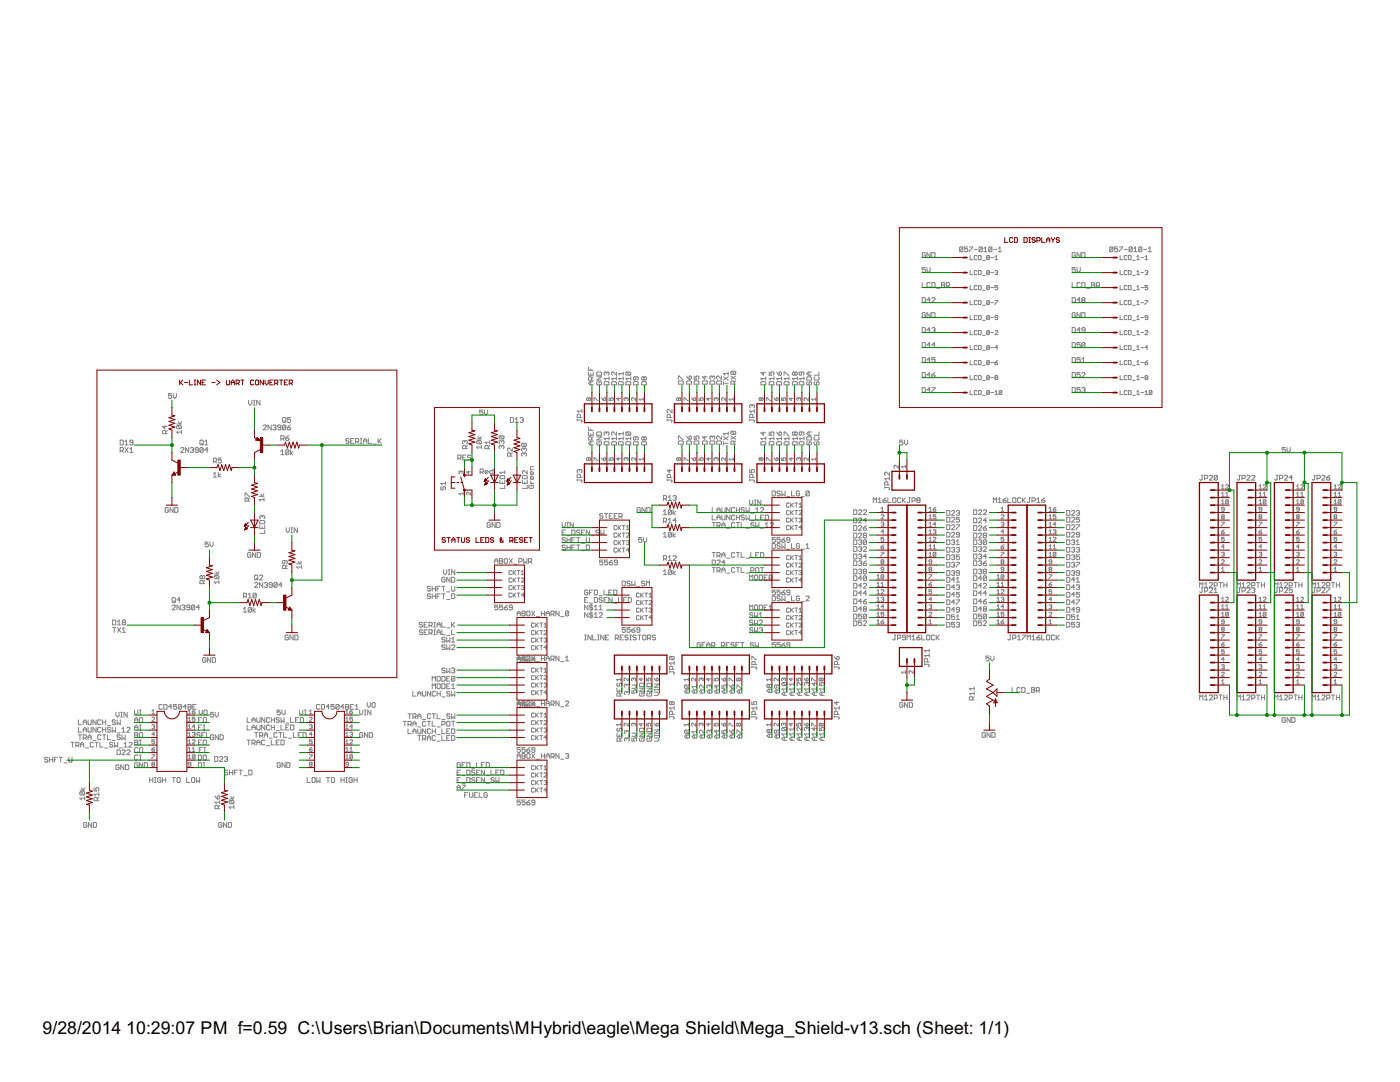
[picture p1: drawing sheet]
<svg xmlns="http://www.w3.org/2000/svg" width="279mm" height="216mm" viewBox="0 0 279 216" stroke-linecap="round" stroke-linejoin="round" font-family="sans-serif">
<defs><g id="words">
<g font-size="4">
<text x="8.5" y="206.4">9/28/2014</text>
<text x="25.2" y="206.4">10:29:07 PM f=0.59 C:\Users\Brian\Documents\MHybrid\eagle\Mega Shield\Mega_Shield-v13.sch (Sheet: 1/1)</text>
</g>
</g></defs>
<g fill="none" stroke="#808080" stroke-width=".2">
<path d="M184 56.4v.9h.7M184 59.4h.5l.2 .1v.7l-.2 .1h-.5zM184.7 53.4h-.7v.5l.5-.2 .2 .2v.3l-.2 .2h-.3l-.2-.2M184.7 50.5l-.2-.1-.5 .1v.7l.2 .2 .5-.2v-.3h-.3M185 53.4v.6l.3 .4 .3-.4v-.6M185.6 50.4v1l-.6-1v1M185.6 56.5l-.1-.1-.5 .1v.7l.2 .1h.3l.1-.1M185.6 59.9h-.6l.5-.5v.9M186 50.4h.5l.1 .1v.7l-.1 .2h-.5zM186 56.4h.5l.1 .1v.7l-.1 .1h-.5zM186 59.5l.1-.1h.4l.1 .1-.6 .8h.6M186.9 57.5h.7"/>
<path d="M187.9 56.4h.5l.1 .1-.1 .4 .1 .3-.1 .1h-.5zM187.9 56.9h.5M188.9 57h.4l.2-.1v-.4l-.2-.1h-.4v.9M189.2 57l.3 .3M192.2 49.4l-.2-.1-.5 .1v.7M192.2 49.4v.7l-.2 .1-.5-.1M192.2 49.4l-.7 .7M193.1 49.3h-.6v.5l.3-.2 .3 .2-.1 .4-.5-.1M193.4 49.3h.7l-.7 .9M193.6 51v.8h.6M193.6 54v.8h.6M193.6 57v.8h.6"/>
<path d="M193.6 60v.8h.6M194.4 49.8h.7M195 51.1l-.2-.1-.4 .1 .2 .7 .4-.1M195 57.1l-.2-.1-.4 .1 .2 .7 .4-.1M195 54.1l-.2-.1-.4 .1v.6l.2 .1 .4-.1M195.3 51l.5 .1-.1 .7h-.4zM195.3 54h.4l.1 .1v.6l-.1 .1h-.4zM195.3 57l.5 .1-.1 .7h-.4zM195.3 60h.4l.1 .1v.6l-.1 .1h-.4zM196 49.4l-.1-.1-.5 .1v.7M196 49.4v.7l-.1 .1-.5-.1M196 49.4l-.6 .7"/>
<path d="M196.1 51.9h.5M196.1 54.9h.5M196.1 57.9h.5M196.3 49.6l.4-.3v.9M196.3 50.2h.7M197.5 51.1l-.6 .6M197.5 51.1l-.2 .7-.4-.1M197.5 51.1l-.2-.1-.4 .1v.6M197.5 54.1l-.2-.1-.4 .1v.6M197.5 57.1l-.2-.1-.4 .1v.6M197.5 54.1v.6l-.2 .1-.4-.1M197.5 57.1l-.2 .7-.4-.1"/>
<path d="M197.5 54.1l-.6 .6M197.5 57.1l-.6 .6M197.7 51.4h.6M197.7 54.4h.6M197.7 57.4h.6M198 49.4v.7l-.2 .1-.5-.1M198 49.4l-.2-.1-.5 .1v.7M198 49.4l-.7 .7M198.3 49.8h.6M198.6 60h.5l-.5 .8M198.6 54.1l.4-.1 .1 .1-.1 .3M198.6 51.8h.5"/>
<path d="M198.6 51.3l.2-.3v.8M198.8 54.4h.2M199 54.4l.1 .1-.1 .3-.4-.1M199.1 57h-.5v.4l.4-.1 .1 .4-.1 .1-.4-.1M199.2 50.2h.7M199.2 49.6l.4-.3v.9M214 56.4v.9h.6M214 59.4h.5l.1 .1v.7l-.1 .1h-.5zM214.6 53.4h-.6v.5l.5-.2 .1 .5-.1 .2h-.4l-.1-.2M214.6 50.5l-.1-.1-.5 .1v.7l.5 .2 .1-.5h-.3M214.9 53.4v.6l.4 .4 .3-.4v-.6M215.6 50.4v1l-.7-1v1"/>
<path d="M215.6 56.5l-.2-.1-.5 .1v.7l.2 .1h.3l.2-.1M215.6 59.9h-.7l.5-.5v.9M215.9 50.4h.5l.1 .1v.7l-.1 .2h-.5zM215.9 56.4h.5l.1 .1v.7l-.1 .1h-.5zM216.1 59.9l-.2 .1 .2 .3 .4-.1-.1-.3M216.1 59.9l-.2-.2 .2-.3h.3l.1 .1-.1 .4M216.1 59.9h.3M216.9 57.5h.6M217.8 56.4h.5l.2 .1-.2 .4 .2 .3-.2 .1h-.5zM217.8 56.9h.5M218.8 57h.5l.1-.5-.1-.1h-.5v.9M219.1 57l.3 .3"/>
<path d="M222.1 49.4l-.2-.1-.4 .1v.7M222.1 49.4v.7l-.2 .1-.4-.1M222.1 49.4l-.6 .7M223.1 49.3h-.7v.5l.3-.2 .4 .2-.2 .4-.5-.1M223.4 49.3h.6l-.6 .9M223.5 51v.8h.6M223.5 54v.8h.6M223.5 57v.8h.6M223.5 60v.8h.6M224.3 49.8h.7M224.9 51.1l-.1-.1-.4 .1v.6l.1 .1 .4-.1M224.9 54.1l-.1-.1-.4 .1v.6l.1 .1 .4-.1"/>
<path d="M224.9 57.1l-.1-.1-.4 .1v.6l.1 .1 .4-.1M225.2 51l.5 .1-.1 .7h-.4zM225.2 54h.4l.1 .1v.6l-.1 .1h-.4zM225.2 57l.5 .1-.1 .7h-.4zM225.2 60h.4l.1 .1v.6l-.1 .1h-.4zM226 49.4l-.2-.1-.5 .1v.7M226 49.4v.7l-.2 .1-.5-.1M226 49.4l-.7 .7M226 51.9h.6M226 54.9h.6M226 57.9h.6M226.3 50.2h.6"/>
<path d="M226.3 49.6l.3-.3v.9M226.9 51.3l.2-.3v.8M226.9 51.8h.5M226.9 54.8h.5M226.9 57.8h.5M226.9 54.3l.2-.3v.8M226.9 57.3l.2-.3v.8M227.7 51.4h.5M227.7 54.4h.5M227.7 57.4h.5M227.9 49.4l-.2-.1-.5 .1v.7M227.9 49.4v.7l-.2 .1-.5-.1"/>
<path d="M227.9 49.4l-.7 .7M228.2 49.8h.7M228.5 51.8h.6M228.5 54.1l.4-.1 .2 .1-.2 .3M228.5 60h.6l-.6 .8M228.5 51.3l.3-.3v.8M228.8 54.4h.1M228.9 54.4l.2 .1-.2 .3-.4-.1M229.1 57h-.6v.4l.4-.1 .2 .4-.2 .1-.4-.1M229.2 50.2h.6M229.2 49.6l.3-.3v.9M34.2 78.5h-.6v.5l.5-.2 .1 .2v.3l-.1 .2-.5-.2"/>
<path d="M34.6 78.5v.7l.3 .3 .3-.3v-.7M49.6 79.9v.6l.3 .3 .4-.3v-.6M50.6 79.9h.3M50.7 79.9v.9M51.9 79.9v.9l-.7-.9v.9M117.4 74.2v.7h1v-.7M117.4 73.3v.6h1M117.5 79.5l.1-.1 .3 .1-.1 .4-.3-.1M117.5 79.5l-.2-.1-.2 .1 .1 .4 .3-.1M117.5 79.5v.3M117.9 73.6v.3M117.9 74.5v.4"/>
<path d="M117.9 76.2v.6M118.1 75.8v-.4l-.2-.2h-.3l-.2 .2v.4h1M118.4 76.2h-.6l-.4 .3 .4 .3h.6M118.4 75.2l-.3 .3M118.6 79.9v-.5l.8 .5M119.1 75.2h.9l-.9 .6h.9M119.2 76.2l-.1 .1 .1 .5h.7l.1-.2v-.3l-.1-.1h-.4v.3M119.2 74.2h.7l.1 .2v.5h-.9v-.5zM120.1 79.4l.4 .5M120.5 79.5l.2-.1 .2 .4-.4 .1zM120.7 76.2h.7l.1 .1v.5h-.9v-.5zM121.1 74.4l-.2-.2-.3 .2v.3l.1 .2"/>
<path d="M121.1 74.4l.1-.2 .3 .2v.3l-.1 .2M121.1 74.4v.1M121.5 75.2v.6M121.5 75.5h-.9l.3 .3M121.6 79.4v.5h.4l-.2-.2 .2-.3 .4 .1-.2 .4M122.1 76.3l.1-.1h.7l.1 .1v.5h-.9zM123 75.5h-.9l.3 .3M123 74.2v.7l-.6-.7-.3 .2v.3l.1 .2M123 75.2v.6M123.5 79.4v.5l-.5-.4h.9M123.6 76.2h.6l.2 .1v.5h-1v-.5zM124.4 75.5h-1l.3 .3"/>
<path d="M124.4 74.5h-1l.3 .4M124.4 74.2v.7M124.4 75.2v.6M124.9 76.3l.2-.1h.6l.2 .1v.5h-1zM125 79.5l-.2-.1-.3 .1 .2 .4M125 79.5v.2M125 79.5l.1-.1 .3 .1-.2 .4M125.1 74.2l-.2 .2v.3l.2 .2h.6M125.1 74.2h.6l.2 .2v.3l-.2 .2M125.1 74.2l.6 .7M125.9 75.2v.6M125.9 75.5h-1l.3 .3"/>
<path d="M126.4 76.3l.2-.1h.6l.2 .1v.5h-1zM126.9 79.4v.5l-.6-.5-.3 .1 .2 .4M126.9 75.2v.5l-.2 .1-.3-.1v-.3l.2-.2h.6l.2 .2-.2 .4M128.2 76.2h.7l.1 .1v.5h-.9v-.5zM128.4 79.4v.5M128.4 79.7h-.9l.3 .2M128.5 75.4l.2-.2 .3 .2-.1 .4-.4-.1M128.5 75.4l-.1-.2-.3 .2 .1 .4 .3-.1M128.5 75.4v.3M135.4 76.2l.2-.2h.6l.2 .2v.4h-1zM135.4 75.7v-.7l1 .7M135.4 79.5l-.1-.1-.3 .1 .2 .4 .2-.1"/>
<path d="M135.4 79.5l.2-.1 .2 .1-.1 .4-.3-.1M135.4 79.5v.3M136.5 79.9v-.5l.9 .5M137 76.2l.2-.2h.6l.2 .2v.4h-1zM137 75l.5 .7M137.7 75l.3 .2-.2 .5h-.3v-.5zM138 79.4l.4 .5M138.4 79.5l.2-.1 .2 .1-.1 .4h-.3zM138.5 76.2l.2-.2h.6l.2 .2v.4h-1zM138.5 75v.7h.5l-.1-.3 .1-.4h.3l.2 .2-.2 .5M139.5 79.4v.5h.4l-.1-.2 .1-.3 .4 .1-.1 .4M140.2 76.2l.1-.2h.7l.1 .2v.4h-.9z"/>
<path d="M140.7 75v.7l-.5-.5h.9M141.4 79.4v.5l-.4-.4h.8M141.7 76.2l.1-.2h.7l.1 .2v.4h-.9zM142.2 75.2l.1-.2 .3 .2v.3l-.1 .2M142.2 75.2l-.2-.2-.3 .2v.3l.1 .2M142.2 75.2v.2M142.9 79.5l-.1-.1-.3 .1 .1 .4M142.9 79.5v.2M142.9 79.5l.2-.1 .2 .1-.1 .4M143 76.2l.2-.2h.6l.2 .2v.4h-1zM144 75v.7l-.7-.7-.3 .2v.3l.2 .2M144.4 76.2v.6"/>
<path d="M144.4 76.5h.9M144.4 75.2l.9 .6M144.8 79.4v.5l-.5-.5-.3 .1 .1 .4M145.3 74.2v.7M145.3 75.2l-.9 .6M145.3 74.5h-.9l.3 .4M145.9 75l.9 .7M146 74.1h.7l.1 .1v.3l-.1 .2M146 74.1l-.1 .1v.3l.1 .2h.7M146 74.1l.7 .6M146.3 79.4v.5M146.3 79.7h-.8l.3 .2"/>
<path d="M146.5 76.6v-.4l-.2-.2-.4 .2v.4h.9M146.8 76l-.3 .3M146.8 75l-.9 .7M151.9 79.5l-.1-.1-.3 .1 .1 .4 .3-.1M151.9 79.5l.1-.1 .3 .1-.1 .4-.3-.1M151.9 79.5v.3M152 76.2h.7l.1 .1v.5h-1v-.5zM152.3 74.2v.7l-.5-.5h1M152.8 75.5h-1l.4 .3M152.8 75.2v.6M153 79.9v-.5l.8 .5M153.5 74.2v.7h.5l-.2-.5 .5-.2 .2 .2-.2 .5"/>
<path d="M153.5 76.3l.2-.1h.6l.2 .1v.5h-1zM154.5 75.2v.6M154.5 75.5h-1l.3 .3M154.5 79.4l.4 .5M154.9 79.5l.1-.1 .3 .1-.1 .4h-.3zM155 74.2l.5 .7M155.2 76.2h.6l.2 .1v.5h-1v-.5zM155.5 74.4l.1-.2 .4 .2-.2 .5h-.3zM156 75.2v.6M156 75.5h-1l.3 .3M156 79.4v.5h.4l-.1-.2 .1-.3 .4 .1-.1 .4M156.5 74.9v-.7l1 .7"/>
<path d="M156.5 76.3l.2-.1h.6l.2 .1v.5h-1zM157.5 75.5h-1l.3 .3M157.5 75.2v.6M157.9 79.4v.5l-.4-.4h.8M158.1 76.3l.2-.1h.6l.2 .1v.5h-1zM158.6 74.4l.2-.2 .3 .2v.3l-.2 .2-.3-.2M158.6 74.4l-.1-.2-.4 .2v.3l.2 .2 .3-.2M158.6 74.4v.3M159.1 75.5h-1l.4 .3M159.1 75.2v.6M159.4 79.5l.1-.1 .3 .1-.1 .4M159.4 79.5l-.1-.1-.3 .1 .1 .4"/>
<path d="M159.4 79.5v.2M159.6 76.2h.7l.1 .1v.5h-.9v-.5zM160 74.2v.5l-.2 .2-.3-.2 .1-.5h.7l.1 .2-.1 .5M160.4 75.2v.6M160.4 75.5h-.9l.3 .3M161.1 76.2l-.1 .4 .3 .2 .2-.5 .3-.1 .1 .1v.3l-.1 .2M161.1 75.2h.7l.1 .2v.4h-.9v-.4zM161.3 79.4v.5l-.6-.5-.2 .1 .1 .4M161.5 74.2v.7M161.9 74.2h-.6l-.3 .3 .3 .4h.6M162.6 75.2l-.1 .2v.3l.1 .1h.7l.1-.1v-.3l-.1-.2M162.6 76.2l-.1 .1v.3l.3 .2 .2-.2v-.3l.3-.1 .1 .1v.3l-.1 .2"/>
<path d="M162.8 79.4v.5M162.8 79.7h-.8l.2 .2M163.4 74.2v.7h-.9M184 77.3h.5l.2 .2v.6l-.2 .2h-.5zM184 68.3h.5l.2 .2v.7l-.2 .1h-.5zM184 65.4h.5l.2 .1v.7l-.2 .1h-.5zM184 71.4h.5l.2 .1v.7l-.2 .1h-.5zM184 74.3h.5l.2 .2v.6l-.2 .2h-.5zM184.7 62.5l-.2-.1-.5 .1v.7l.2 .1h.3l.2-.1v-.4h-.3M185.6 65.8h-.6l.5-.4v.9M185.6 62.4v.9l-.6-.9v.9M185.6 68.8h-.6l.5-.5v1"/>
<path d="M185.6 71.8h-.6l.5-.4v.9M185.6 74.8h-.6l.5-.5v1M185.6 77.8h-.6l.5-.5v1M186 62.4h.5l.1 .1v.7l-.1 .1h-.5zM186 74.8h.5l.1 .3-.5 .2zM186 77.3h.6l-.6 1M186 65.5l.1-.1h.4l.1 .1-.1 .3M186.3 65.8h.2M186.5 65.8l.1 .2-.1 .3-.5-.1M186.6 71.4h-.6v.4l.5-.1 .1 .5-.1 .1-.5-.1M186.6 68.8h-.6l.5-.5v1M186.6 74.3l-.6 .5"/>
<path d="M193.6 62.9v.9h.6M193.6 66v.8h.6M193.6 68.9v.9h.6M193.6 71.9v.9h.6M193.6 74.9v.9h.6M193.6 77.9v.8h.6M195 60.1l-.2-.1-.4 .1v.6l.2 .1 .4-.1M195 63.1l-.2-.2-.4 .2v.5l.2 .2 .4-.2M195 66.1l-.2-.1-.4 .1 .2 .7 .4-.2M195 69.1l-.2-.2-.4 .2v.5l.2 .2 .4-.2M195 72.1l-.2-.2-.4 .2 .2 .7 .4-.2M195 75.1l-.2-.2-.4 .2v.5l.2 .2 .4-.2"/>
<path d="M195 78.1l-.2-.2-.4 .2v.5l.2 .1 .4-.1M195.3 74.9h.4l.1 .2v.5l-.1 .2h-.4zM195.3 62.9h.4l.1 .2v.5l-.1 .2h-.4zM195.3 66l.5 .1-.1 .7h-.4zM195.3 68.9h.4l.1 .2v.5l-.1 .2h-.4zM195.3 71.9l.5 .2-.1 .7h-.4zM195.3 77.9l.5 .2v.5l-.1 .1h-.4zM196.1 66.9h.5M196.1 69.9h.5M196.1 72.9h.5M196.1 60.9h.5M196.1 75.9h.5"/>
<path d="M196.1 63.9h.5M196.1 78.9h.5M197.5 75.1v.5l-.2 .2-.4-.2M197.5 78.1v.5l-.2 .1-.4-.1M197.5 60.1l-.2-.1-.4 .1v.6M197.5 63.1l-.2-.2-.4 .2v.5M197.5 66.1l-.2-.1-.4 .1v.5M197.5 69.1l-.4-.2-.2 .2v.5M197.5 72.1l-.2-.2-.4 .2v.5M197.5 75.1l-.4-.2-.2 .2v.5M197.5 78.1l-.2-.2-.4 .2v.5M197.5 60.1v.6l-.2 .1-.4-.1"/>
<path d="M197.5 63.1v.5l-.2 .2-.4-.2M197.5 66.1l-.2 .7-.4-.2M197.5 69.1v.5l-.2 .2-.4-.2M197.5 72.1l-.2 .7-.4-.2M197.5 63.1l-.6 .5M197.5 66.1l-.6 .5M197.5 69.1l-.6 .5M197.5 72.1l-.6 .5M197.5 60.1l-.6 .6M197.5 75.1l-.6 .5M197.5 78.1l-.6 .5M197.7 66.4h.6"/>
<path d="M197.7 69.4h.6M197.7 72.3h.6M197.7 60.4h.6M197.7 75.4h.6M197.7 63.4h.6M197.7 78.3h.6M198.6 72.3h.4l.1 .3-.4 .2zM198.6 78.2l.2-.3v.8M198.6 66.1l.1-.1 .4 .1-.5 .7h.5M198.6 78.7h.5M198.7 75.4l-.1-.2 .1-.3 .4 .2-.1 .3M198.7 75.4l-.1 .1 .1 .3 .4-.2-.1-.2"/>
<path d="M198.7 75.4h.3M199.1 63.4h-.4l-.1-.2 .1-.3 .4 .2v.5l-.1 .2-.4-.2M199.1 71.9l-.5 .4M199.1 69.4h-.5l.4-.5v.9M199.9 78.1l-.5 .5M199.9 78.1v.5l-.1 .1-.4-.1M199.9 78.1l-.1-.2-.4 .2v.5M214 65.4h.5l.1 .1v.7l-.1 .1h-.5zM214 68.3h.5l.1 .2v.7l-.1 .1h-.5zM214 71.4h.5l.1 .1v.7l-.1 .1h-.5zM214 74.3h.5l.1 .2v.6l-.1 .2h-.5zM214 77.3h.5l.1 .2v.6l-.1 .2h-.5z"/>
<path d="M214.6 62.5l-.1-.1-.5 .1v.7l.1 .1h.4l.1-.5h-.3M215.6 71.4h-.7v.4l.5-.1 .2 .1v.4l-.2 .1-.5-.1M215.6 74.3h-.7v.5l.5-.1 .2 .1v.3l-.2 .2-.5-.2M215.6 62.4v.9l-.7-.9v.9M215.6 68.3h-.7v.5l.5-.1 .2 .1v.4l-.2 .1h-.3l-.2-.1M215.6 77.3h-.7v.5l.4-.1 .3 .1v.3l-.2 .2h-.3l-.2-.2M215.6 65.8h-.7l.5-.4v.9M215.9 77.5l.5-.2 .1 .2-.1 .3M215.9 62.4h.5l.1 .1v.7l-.1 .1h-.5zM215.9 74.5l.2-.2h.3l.1 .2-.6 .8h.6M215.9 72.3h.6M215.9 71.7l.3-.3v.9"/>
<path d="M216.2 77.8h.2M216.4 77.8l.1 .2-.1 .3h-.3l-.2-.2M216.5 65.8h-.4l-.2-.1 .2-.3h.3l.1 .1v.7l-.1 .1-.5-.1M216.5 68.5l-.1-.2h-.3l-.2 .2v.7M216.5 68.5v.7l-.1 .1h-.3l-.2-.1M216.5 68.5l-.6 .7M223.5 66v.8h.6M223.5 68.9v.9h.6M223.5 71.9v.9h.6M223.5 74.9v.9h.6M223.5 62.9v.9h.6M223.5 77.9v.8h.6"/>
<path d="M224.9 66.1l-.1-.1-.4 .1v.5l.1 .2 .4-.2M224.9 69.1l-.1-.2-.4 .2v.5l.1 .2 .4-.2M224.9 72.1l-.1-.2-.4 .2v.5l.1 .2 .4-.2M224.9 60.1l-.1-.1-.4 .1v.6l.1 .1 .4-.1M224.9 75.1l-.1-.2-.4 .2v.5l.1 .2 .4-.2M224.9 63.1l-.1-.2-.4 .2v.5l.1 .2 .4-.2M224.9 78.1l-.1-.2-.4 .2v.5l.1 .1 .4-.1M225.2 66l.5 .1-.1 .7h-.4zM225.2 68.9h.4l.1 .2v.5l-.1 .2h-.4zM225.2 71.9l.5 .2-.1 .7h-.4zM225.2 74.9h.4l.1 .2v.5l-.1 .2h-.4zM225.2 62.9h.4l.1 .2v.5l-.1 .2h-.4z"/>
<path d="M225.2 77.9l.5 .2v.5l-.1 .1h-.4zM226 66.9h.6M226 69.9h.6M226 72.9h.6M226 60.9h.6M226 75.9h.6M226 63.9h.6M226 78.9h.6M226.9 66.8h.5M226.9 69.8h.5M226.9 72.8h.5M226.9 60.8h.5"/>
<path d="M226.9 75.8h.5M226.9 63.8h.5M226.9 78.7h.5M226.9 60.2l.2-.2v.8M226.9 63.2l.2-.3v.9M226.9 66.2l.2-.2v.8M226.9 69.2l.2-.3v.9M226.9 72.2l.2-.3v.9M226.9 75.2l.2-.3v.9M226.9 78.2l.2-.3v.8M227.7 66.4h.5M227.7 69.4h.5"/>
<path d="M227.7 72.3h.5M227.7 60.4h.5M227.7 75.4h.5M227.7 63.4h.5M227.7 78.3h.5M228.5 66.1l.1-.1 .5 .1-.6 .7h.6M228.5 72.3h.4l.2 .3-.5 .2zM228.5 78.7h.6M228.5 78.2l.3-.3v.8M228.6 75.4l-.1 .1 .1 .3 .5-.2-.2-.2M228.6 75.4l-.1-.2 .1-.3 .5 .2-.2 .3M228.6 75.4h.3"/>
<path d="M229.1 71.9l-.6 .4M229.1 69.4h-.6l.4-.5v.9M229.1 63.4h-.5l-.1-.2 .1-.3 .5 .2v.5l-.2 .2-.4-.2M229.9 78.1v.5l-.2 .1-.4-.1M229.9 78.1l-.2-.2-.4 .2v.5M229.9 78.1l-.6 .5M24 87.8h.4l.2 .2v.6l-.2 .2h-.4zM24 89.9h.4l.2-.1v-.3l-.2-.2h-.4v1M24.3 89.9l.3 .4M24.9 89.3l.7 1M24.9 88.8h.7M24.9 88.1l.4-.3v1"/>
<path d="M25.6 89.3l-.7 1M25.9 89.6l.3-.3v1M25.9 90.3h.6M26.5 88.3h-.4l-.2-.2 .2-.3 .4 .2v.6l-.1 .2h-.3l-.2-.2M32.9 84.9v.7l-.5-.5h1M33.1 86.5v-.5l-.5-.1-.2 .1v.5h1M33.4 85.9l-.3 .3M35.2 84.6h1M35.4 84.9h.6l.2 .2v.3l-.2 .2M35.4 84.9l-.2 .2v.3l.2 .2h.6M35.4 84.9l.6 .7M35.6 84.1l.3 .5 .3-.5"/>
<path d="M36 89.5l.2-.2h.3l.2 .2-.7 .8h.7M36.2 86.2h-1l.4 .3M36.2 85.9v.6M37.7 89.3v1l-.7-1v1M38 89.5l.1-.2h.4l.1 .2-.1 .3M38.3 89.8h.2M38.5 89.8l.1 .1-.1 .4h-.4l-.1-.2M39.6 89.8h-.5l-.2-.2 .2-.3h.3l.2 .2v.6l-.2 .2h-.3l-.2-.2M39.9 88l.2-.2 .5 .2v.6l-.2 .2h-.3l-.2-.2zM40.2 88.5l.4 .3M40.6 89.5l-.2-.2h-.3l-.2 .2v.6M40.6 89.5v.6l-.2 .2h-.3l-.2-.2"/>
<path d="M40.6 89.5l-.7 .6M40.9 88.1l.3-.3v1M40.9 88.8h.6M41.5 89.8h-.6l.5-.5v1M42.6 94.6l.3-.3v.9M42.6 95.2h.6M42.6 92.1h.5l.1-.5-.1-.2h-.5v1M42.9 92.1l.3 .3M43.6 94.3v.9M44 94.6l-.4 .3 .4 .3M44.2 91.4h-.6v.5l.4-.2 .2 .2v.3l-.2 .2-.4-.2M48.9 99v-.6l.9 .6"/>
<path d="M49.5 100v-.5l-.5-.1-.1 .1v.5h.9M49.8 99.4l-.3 .3M50.6 80.8h.3M51.7 99h1M52 98.6l.4 .4 .3-.4M52.5 85l.2-.2h.3l.1 .2-.6 .8h.6M52.7 99.7h-1l.3 .3M52.7 99.4v.6M54.1 84.8v1l-.6-1v1M54.4 85l.2-.2h.3l.2 .2-.2 .3M54.8 85.3h.1M54.9 85.3l.2 .1-.2 .4-.5-.2"/>
<path d="M56 90.1l.4-.4v1M56 90.7h.7M56 85.3h-.4l-.2-.2 .2-.3h.3l.1 .2v.6l-.1 .2-.5-.2M56 87.6h.5l.2-.2v-.3l-.2-.2h-.5v1M56.4 87.6l.3 .3M56.5 83.3h.4l.1 .2v.6l-.1 .2h-.4l-.1-.2v-.6zM56.7 84l.3 .3M57 85l-.1-.2h-.4l-.1 .2v.6M57 85v.6l-.1 .2-.5-.2M57 87.4h.5l.2 .3-.5 .2-.2-.2zM57 85l-.6 .6M57.3 85.3h.5l.2 .3-.5 .2z"/>
<path d="M57.7 89.9v.7l-.2 .1h-.3l-.2-.1M57.7 89.9l-.2-.2h-.3l-.2 .2v.7M57.7 89.9l-.7 .7M57.7 86.9l-.7 .5M58 83.3h-.7v.5l.5-.1 .2 .4-.2 .2h-.3l-.2-.2M58 84.8l-.7 .5M58 89.7v1M58.5 90.1l-.5 .3 .5 .3M69.7 87.7l-.2-.2h-.3l-.2 .3 .2 .2h.3l.2 .3-.2 .2h-.3l-.2-.2M70 88h.3M70.6 87.5h-.6v1h.6M71 88.2h.4l.2-.2-.2-.5h-.4v1"/>
<path d="M71.3 88.2l.3 .3M71.9 88.5h.3M71.9 87.5h.3M72.1 87.5v1M72.6 88.5v-.7l.3-.3 .3 .3v.7M72.6 88h.6M73.5 87.5v1h.7M74.5 88.6h.6M75.5 87.5v1M75.6 88l.5 .5M76.1 87.5l-.6 .7M88.1 97.1l-.2 .2 .2 .4 .3-.1v-.3l.2-.2 .3 .2v.3l-.2 .1"/>
<path d="M88.9 96.1v.7M88.9 96.5h-1l.4 .3M91.4 91.4h.5l.1-.1v-.3l-.1-.2h-.5v1M91.7 91.4l.3 .4M92 94.1l-.1-.1-.3 .1 .2 .5M92 94.1l.2-.1 .2 .1-.1 .5M92 94.1v.2M92.4 91.3h.3M92.4 98.5h-.8l.3 .3M92.4 98.2v.6M92.8 88.1l-.2-.2-.3 .2v.3l.2 .2M92.8 88.1l.1-.2 .4 .2v.3l-.2 .2"/>
<path d="M92.8 88.1v.1M92.9 89.5v-.5l-.1-.1h-.3l-.2 .1v.5h1M93 90.8h-.6v1h.6M93.3 88.9l-.4 .3M93.5 94v.6l-.4-.5h.8M93.9 98.2v.6l-.5-.6-.3 .2 .1 .4M94 91l-.2-.2-.5 .2 .2 .3 .5 .1-.2 .4-.5-.2M95.1 87.6h1M95.3 87.9h.6l.2 .2-.2 .5M95.3 87.9l-.2 .2v.3l.2 .2h.6M95.3 87.9l.6 .7M95.4 87.1l.4 .5 .3-.5"/>
<path d="M95.8 94.2h.5l.2-.5-.2-.1h-.5v.9M96.1 89.2h-1l.3 .3M96.1 88.9v.6M96.1 94.2l.4 .3M96.4 81.8h-.7v.5l.4-.2 .3 .2v.3l-.2 .2h-.3l-.2-.2M96.7 81.8v.7l.3 .3 .3-.3v-.7M96.8 94.2h.6l-.1-.3-.5 .1 .1 .5h.4M97.4 89.5v-.5l-.1-.1h-.4l-.1 .1v.5h.9M97.7 87.9v.7M97.7 88.9l-.3 .3M97.7 88.2h-.9l.3 .4M98.4 93.6v.9h-.5l-.2-.1v-.4l.2-.1h.5"/>
<path d="M99.8 95.8v.7h.9v-.7M99.8 95l.1-.1h.7l.1 .1v.5h-.9zM99.8 87l-.2 .1v.3l.2 .2h.6M99.8 87h.6l.2 .1v.3l-.2 .2M99.8 87l.6 .6M100.1 89l-.2-.1-.3 .1v.4l.2 .1M100.1 88.1l-.2-.2-.3 .2v.3l.2 .2M100.1 89l.1-.1 .4 .1v.4l-.2 .1M100.1 88.1v.1M100.1 89v.2M100.1 88.1l.1-.2 .4 .2v.3l-.2 .2M100.2 96.2v.3"/>
<path d="M100.7 96.8v.7h-.9M100.7 93.9v.7M100.7 94.2h-.9l.3 .4M101.9 83.3h.4l.2 .2v.6l-.2 .2h-.4zM101.9 91v-.5l-.5-.1-.1 .1v.5h.9M102.2 89.4v.6l-.6-.6h-.2l-.1 .2 .1 .4M102.2 90.4l-.3 .3M102.8 84.3h.7M102.8 83.7l.3-.4v1M103.8 83.5l.1-.2h.4l.1 .2-.1 .3M104.1 83.8h.2M104.2 95.8v.7h1v-.7"/>
<path d="M104.2 95l.2-.1h.7l.1 .1v.5h-1zM104.3 88.5l-.2 .1v.3l.2 .2h.6M104.3 88.5h.6l.2 .1v.3l-.2 .2M104.3 88.5l.6 .6M104.3 83.8l.1 .2-.1 .3h-.4l-.1-.2M104.6 90.5l-.2-.1-.3 .1v.3l.2 .2M104.6 89.6l-.2-.2-.3 .2v.3l.2 .1M104.6 90.5l.2-.1 .3 .1v.3l-.2 .2M104.6 89.6v.1M104.6 90.5v.2M104.6 89.6l.2-.2 .3 .2v.3l-.2 .1M104.7 96.2v.3"/>
<path d="M105.2 93.9v.7l-.6-.7h-.2l-.2 .2v.3l.2 .2M105.2 96.8v.7h-1M105.7 96.8l-.2 .2 .2 .5h.6l.2-.2v-.3l-.5-.2v.3M105.9 96.5h.6M105.9 96l.3 .5M106.5 94.2v.4l-.2 .1h-.3l-.1-.5 .3-.1v.6M106.5 95.2v.3l-.2 .2h-.3l-.1-.5 .3-.2v.7M106.5 93.1h-.5l-.1 .2v.4h.6M115.2 95.8h.8l.1 .1-.1 .3M115.2 83.8h.8l.1 .2-.1 .3M115.2 83.7v.3M115.2 95.6v.3"/>
<path d="M115.7 93.9l.1-.2 .3 .2v.3l-.1 .1M115.7 93.9l-.2-.2-.3 .2 .1 .4M115.7 93.9v.1M115.8 83.3v-.5l-.5-.1-.1 .1v.5h.9M115.8 95.3v-.5l-.5-.1-.1 .1v.5h.9M116.1 81.7v.7M116.1 82h-.9l.3 .4M117.4 86.2v.6h1v-.6M117.4 85.2v.7h1M117.5 91.5l-.2-.2-.2 .2 .1 .4 .3-.1M117.5 91.5l.1-.2 .3 .2-.1 .4-.3-.1M117.5 91.5v.3"/>
<path d="M117.9 85.6v.3M117.9 86.5v.3M117.9 88.1v.7M118.1 87.8v-.5l-.2-.1h-.3l-.2 .1v.5h1M118.4 87.2l-.3 .3M118.4 88.1h-.6l-.4 .4 .4 .3h.6M118.6 91.9v-.6l.8 .6M119.1 87.2h.9l-.9 .6h.9M119.2 86.2h.7l.1 .2v.4h-.9v-.4zM119.2 88.1l-.1 .2 .1 .5h.7l.1-.2v-.3l-.5-.2v.4M120.1 91.3l.4 .6M120.5 91.5l.2-.2 .2 .5-.4 .1z"/>
<path d="M120.6 88.3l.1-.2h.7l.1 .2v.5h-.9zM121.1 86.4l-.2-.2-.3 .2v.3l.1 .1M121.1 86.4l.1-.2 .3 .2v.3l-.1 .1M121.1 86.4v.1M121.5 87.2v.6M121.5 87.5h-.9l.3 .3M121.6 91.3v.6h.4l-.2-.3 .2-.3 .4 .2-.2 .4M122.1 88.3l.1-.2h.7l.1 .2v.5h-.9zM123 86.2v.6l-.6-.6-.3 .2v.3l.1 .1M123 87.5h-.9l.3 .3M123 87.2v.6M123.5 91.3v.6l-.5-.4h.9"/>
<path d="M123.6 88.1h.6l.2 .2v.5h-1v-.5zM124.4 87.5h-1l.3 .3M124.4 86.5h-1l.3 .3M124.4 86.2v.6M124.4 87.2v.6M124.9 88.3l.2-.2h.6l.2 .2v.5h-1zM125 91.5l-.2-.2-.3 .2 .2 .4M125 91.5l.1-.2 .3 .2-.2 .4M125 91.5v.1M125.1 86.2h.6l.2 .2v.3l-.2 .1M125.1 86.2l-.2 .2v.3l.2 .1h.6M125.1 86.2l.6 .6"/>
<path d="M125.9 87.5h-1l.3 .3M125.9 87.2v.6M126.4 88.3l.2-.2h.6l.2 .2v.5h-1zM126.9 91.3v.6l-.6-.6-.3 .2 .2 .4M126.9 87.2v.5l-.2 .1-.3-.1v-.4l.2-.1h.6l.2 .1-.2 .5M128.1 88.3l.1-.2h.7l.1 .2v.5h-.9zM128.4 91.6h-.9l.3 .3M128.4 91.3v.6M128.5 87.3l.2-.1 .3 .1-.1 .5-.4-.1M128.5 87.3l-.1-.1-.3 .1 .1 .5 .3-.1M128.5 87.3v.4M132.4 99.5h.5l.1-.1-.1-.5h-.5v1"/>
<path d="M132.7 99.5l.3 .4M133.1 83.8h.8l.2 .2-.2 .3M133.1 95.8h.8l.2 .1-.2 .3M133.1 83.7v.3M133.1 95.6v.3M133.4 99.2l.3-.3v1M133.4 99.9h.6M133.6 93.7v.6l-.5-.4h1M133.8 95.3v-.5l-.2-.1-.5 .1v.5h1M133.8 83.3v-.5l-.2-.1-.5 .1v.5h1M134.1 81.7v.7l-.6-.7-.4 .2v.3l.2 .2M134.3 99.1l.2-.2h.3l.2 .2-.2 .3"/>
<path d="M134.6 99.4h.2M134.8 99.4l.2 .1-.2 .4h-.3l-.2-.2M135.4 88.1l.2-.1h.6l.2 .1v.5h-1zM135.4 87.7v-.7l1 .7M135.4 91.5l-.1-.2-.3 .2 .2 .4 .2-.1M135.4 91.5l.2-.2 .2 .2-.1 .4-.3-.1M135.4 91.5v.3M136.5 91.9v-.6l.9 .6M137 88.1l.2-.1h.6l.2 .1v.5h-1zM137 87l.5 .7M137.7 87l.3 .2-.2 .5h-.3v-.5zM138 91.3l.4 .6"/>
<path d="M138.5 87v.7h.5l-.1-.4 .1-.3h.3l.2 .2-.2 .5M138.5 88.1l.2-.1h.6l.2 .1v.5h-1zM138.6 91.3l.2 .2-.1 .4h-.3zM139.5 91.3v.6h.4l-.1-.3 .1-.3 .4 .2-.1 .4M140.2 88.1l.1-.1h.7l.1 .1v.5h-.9zM140.7 87v.7l-.5-.5h.9M141.4 91.3v.6l-.4-.4h.8M141.7 88.1l.1-.1h.7l.1 .1v.5h-.9zM142.2 87.2l.1-.2 .3 .2v.3l-.1 .2M142.2 87.2l-.2-.2-.3 .2v.3l.1 .2M142.2 87.2v.1M142.9 91.5l-.1-.2-.3 .2 .1 .4"/>
<path d="M142.9 91.5l.2-.2 .2 .2-.1 .4M142.9 91.5v.1M143 88.1l.2-.1h.6l.2 .1v.5h-1zM144 87v.7l-.7-.7-.3 .2v.3l.2 .2M144.4 88.5h.9M144.4 88.1v.7M144.4 87.2l.9 .6M144.8 91.3v.6l-.5-.6-.3 .2 .1 .4M145.3 86.5h-.9l.3 .3M145.3 87.2l-.9 .6M145.3 86.2v.6M145.9 87l.9 .7"/>
<path d="M146 86h.7l.1 .2v.3l-.1 .2M146 86l-.1 .2v.3l.1 .2h.7M146 86l.7 .7M146.3 91.6h-.8l.3 .3M146.3 91.3v.6M146.5 88.6v-.5l-.2-.1-.4 .1v.5h.9M146.8 88l-.3 .3M146.8 87l-.9 .7M149.6 95.8h.8l.2 .1-.2 .3M149.6 93.7v.6h.5l-.2-.4 .2-.2h.3l.2 .2-.2 .4M149.6 83.8h.8l.2 .2-.2 .3M149.6 83.7v.3"/>
<path d="M149.6 95.6v.3M149.6 99.8v.6l.3 .3 .3-.3v-.6M150.1 80.9l.1-.1 .4 .1-.2 .5M150.1 80.9l-.2-.1-.3 .1v.3l.2 .2M150.1 80.9v.2M150.2 95.3v-.5l-.1-.1-.5 .1v.5h1M150.2 83.3v-.5l-.1-.1-.5 .1v.5h1M150.6 81.7v.7M150.6 82h-1l.3 .4M150.6 99.8h.3M150.7 99.8v.9M151.8 88.3l.2-.2h.7l.1 .2v.5h-1z"/>
<path d="M151.8 99.8v.9l-.6-.9v.9M151.9 91.5l-.1-.2-.3 .2 .1 .4 .3-.1M151.9 91.5l.1-.2 .3 .2-.1 .4-.3-.1M151.9 91.5v.3M152.3 86.2v.6l-.5-.4h1M152.8 87.5h-1l.4 .3M152.8 87.2v.6M153 91.9v-.6l.8 .6M153.5 86.2v.6h.5l-.2-.3 .2-.3h.3l.2 .2-.2 .4M153.5 88.3l.2-.2h.6l.2 .2v.5h-1zM154.1 98h.5l.1 .1v.7l-.1 .2h-.5zM154.5 87.2v.6"/>
<path d="M154.5 87.5h-1l.3 .3M154.5 91.3l.4 .6M155 88.3l.2-.2h.6l.2 .2v.5h-1zM155 86.2l.5 .6M155 91.3l.3 .2-.1 .4h-.3zM155.5 86.4l.1-.2 .4 .2-.2 .4h-.3zM155.7 98.1l-.1-.1h-.4l-.1 .1 .1 .4h.4l.1 .1-.1 .4h-.4l-.1-.2M156 87.2v.6M156 87.5h-1l.3 .3M156 91.3v.6h.4l-.1-.3 .1-.3 .4 .2-.1 .4M156 98v1l.4-.4 .3 .4v-1M156.5 86.8v-.6l1 .6"/>
<path d="M156.5 88.3l.2-.2h.6l.2 .2v.5h-1zM157 99.1h.6M157.5 87.5h-1l.3 .3M157.5 87.2v.6M157.9 91.3v.6l-.4-.4h.8M158 98v1h.6M158.1 88.3l.2-.2h.6l.2 .2v.5h-1zM158.6 86.4l-.1-.2-.4 .2v.3l.2 .1 .3-.1M158.6 86.4l.2-.2 .3 .2v.3l-.2 .1-.3-.1M158.6 86.4v.3M159.1 87.5h-1l.4 .3M159.1 87.2v.6"/>
<path d="M159.4 91.5l-.1-.2-.3 .2 .1 .4M159.4 91.5l.1-.2 .3 .2-.1 .4M159.4 91.5v.1M159.5 88.3l.1-.2h.7l.1 .2v.5h-.9zM159.6 98.1l-.2-.1h-.3l-.2 .1v.7l.2 .2h.3l.2-.5h-.4M159.9 99.1h.6M160 86.2v.5l-.2 .1-.3-.1 .1-.5h.7l.1 .2-.1 .4M160.4 87.2v.6M160.4 87.5h-.9l.3 .3M161.1 87.2h.7l.1 .1v.5h-.9v-.5zM161.1 88.1l-.1 .2 .1 .5 .4-.2v-.3l.1-.2 .3 .2v.3l-.1 .2M161.3 91.3v.6l-.6-.6-.2 .2 .1 .4"/>
<path d="M161.5 86.2v.6M161.5 98.1v.7l-.2 .2h-.3l-.2-.2M161.5 98.1l-.2-.1h-.3l-.2 .1v.7M161.5 98.1l-.7 .7M161.9 86.2h-.6l-.3 .3 .3 .3h.6M162.6 87.2l-.1 .1v.4l.1 .1h.7l.1-.1v-.4l-.1-.1M162.6 88.1l-.1 .2v.3l.1 .2 .4-.2v-.3l.1-.2 .3 .2v.3l-.1 .2M162.8 91.6h-.8l.2 .3M162.8 91.3v.6M163.4 86.2v.6h-.9M175.3 99.7l.3-.4v1M176.2 99.8h.5l.2 .3-.5 .2-.2-.2z"/>
<path d="M176.6 97.3h.8l.1 .1-.1 .3M176.6 97.1v.3M176.9 99.3l-.7 .5M177.2 99.3v1h.6M177.2 96.8v-.5l-.2-.2h-.3l-.1 .2v.5h.9M177.5 94.2v.6l-.6-.6-.3 .2v.3l.1 .1M177.5 95.2v.6M177.5 95.5h-.9l.3 .3M178.3 99.3h.3l.2 .2v.6l-.2 .2-.4-.2v-.6zM179.3 92.8v.6l-.6-.6-.3 .2 .2 .4M179.7 99.5l-.1-.2h-.3l-.2 .2v.6l.2 .2 .4-.2M180.1 99.3v1"/>
<path d="M180.2 87.8h-.6v.5l.3-.2 .3 .2v.3l-.2 .2h-.3l-.1-.2M180.2 99.8l.5 .5M180.5 87.8v.7l.3 .3 .3-.3v-.7M180.7 99.3l-.6 .7M180.7 93.1h-.8l.3 .3M180.7 92.8v.6M181.4 99.3h.3M181.5 99.3v.8l-.1 .2-.4-.2M182 100h.5l.1-.2-.1-.5h-.5v1M183.1 99.8l-.1-.1 .1-.4h.4l.1 .2-.1 .3M183.1 99.8l-.1 .2 .1 .3 .5-.2-.1-.3M183.1 99.8h.4"/>
<path d="M199.2 99.7l.3-.4v1M200.2 99.8h.4l.2 .3-.5 .2zM200.8 99.3l-.6 .5M201.1 99.3v1h.7M202.1 99.5l.2-.2h.3l.1 .2v.6l-.1 .2-.5-.2zM203.7 99.5l-.2-.2h-.3l-.1 .2v.6l.1 .2 .5-.2M204 99.3v1M204.2 99.8l.5 .5M204.7 99.3l-.7 .7M205.3 99.3h.3M205.5 99.3v.8l-.2 .2-.3-.2M206 100h.4l.2-.2v-.3l-.2-.2h-.4v1"/>
<path d="M206.9 99.7l.3-.4v1M207.9 99.8h.5l.1 .3-.5 .2-.1-.2zM208.5 99.3l-.6 .5M239.7 94.8h.4M239.9 94.8v.9l-.2 .1-.3-.1M240.4 95.5h.5l.1-.2v-.3l-.1-.2h-.5v1M241.3 95l.2-.2 .5 .2v.2l-.7 .6h.7M243 95l-.2-.2-.5 .2v.7M243 95v.7l-.2 .1-.5-.1M243 95l-.7 .7M243.8 99h.5M243.8 97l.3-.3v.9"/>
<path d="M243.8 98.5l.3-.3v.8M243.8 100l.3-.3v.8M243.8 97.6h.5M244.6 99h.6M244.6 98.5l.3-.3v.8M244.6 96.9l.2-.2 .4 .2-.6 .7h.6M245.2 99.8l-.2 .7-.4-.1M245.2 99.8l-.2-.1-.4 .1v.6M245.2 99.8l-.6 .6M247.2 94.8h.3M247.4 94.8v.9l-.2 .1-.3-.1M247.9 95.5h.4l.2-.2v-.3l-.2-.2h-.4v1"/>
<path d="M248.8 95l.2-.2 .5 .2v.2l-.7 .6h.7M249.8 95l.2-.2 .4 .2v.2l-.6 .6h.6M251.3 99h.5M251.3 97.6h.5M251.3 97l.2-.3v.9M251.3 98.5l.2-.3v.8M251.3 100l.2-.3v.8M252.1 99h.5M252.1 98.5l.3-.3v.8M252.1 96.9l.1-.2 .4 .2-.5 .7h.5M252.6 99.8l-.4-.1-.1 .1v.6M252.6 99.8v.6l-.1 .1-.4-.1"/>
<path d="M252.6 99.8l-.5 .6M254.7 94.8h.3M254.9 94.8v.9l-.2 .1-.3-.1M255.4 95.5h.4l.2-.5-.2-.2h-.4v1M256.3 95l.2-.2 .5 .2v.2l-.7 .6h.7M256.5 89.3h-.6v.5l.5-.2 .1 .5-.1 .2h-.3l-.2-.2M256.9 89.3v.6l.3 .4 .3-.4v-.6M257.9 95.3h-.6l.5-.5v1M258.8 99h.5M258.8 97.6h.5M258.8 97l.2-.3v.9M258.8 98.5l.2-.3v.8"/>
<path d="M258.8 100l.2-.3v.8M259.6 99h.5M259.6 98.5l.3-.3v.8M259.6 96.9l.1-.2 .4 .2-.5 .7h.5M260.1 99.8v.6l-.1 .1-.4-.1M260.1 99.8l-.1-.1-.4 .1v.6M260.1 99.8l-.5 .6M262.2 94.8h.3M262.4 94.8v.9l-.2 .1-.3-.1M262.8 95.5h.5l.2-.2v-.3l-.2-.2h-.5v1M263.8 95l.2-.2 .4 .2v.2l-.6 .6h.6M264.8 95.3h.4l.2 .4-.5 .1z"/>
<path d="M265.4 94.8l-.6 .5M266.2 99h.6M266.2 97.6h.6M266.2 100l.3-.3v.8M266.2 98.5l.3-.3v.8M266.2 97l.3-.3v.9M267.1 99h.5M267.1 98.5l.2-.3v.8M267.1 96.9l.1-.2 .4 .2-.5 .7h.5M267.6 99.8l-.1 .7-.4-.1M267.6 99.8l-.1-.1-.4 .1v.6M267.6 99.8l-.5 .6"/>
<path d="M33.6 101.4l-.2-.1-.4 .1v.7l.4 .1 .2-.4h-.3M34.4 119.4l.1-.2h.3l.2 .2v.6l-.2 .2h-.3l-.1-.2zM34.6 101.3v.9l-.7-.9v.9M34.7 119.9l.3 .3M34.9 101.3h.5l.1 .1v.7l-.1 .1h-.5zM36 119.7h-.7l.5-.5v1M40.4 115l-.2-.1-.3 .1v.3l.2 .2 .3-.2M40.4 115l.2-.1 .3 .1v.3l-.2 .2-.3-.2M40.4 115v.3M40.6 116.5v-.5l-.2-.2-.5 .2v.5h1M40.9 115.8l-.3 .3M41.6 108.2h-.7v.4l.5-.1 .2 .5-.2 .1-.5-.1"/>
<path d="M41.9 108.2v.6l.3 .3 .3-.3v-.6M42.7 114.5h1M42.9 114.9h.6l.2 .1-.2 .5M42.9 114.9l-.2 .1v.3l.2 .2h.6M42.9 114.9l.6 .6M43.1 114l.3 .5 .3-.5M43.7 116.1h-1l.4 .4M43.7 115.8v.7M48.6 119h.5l.1-.5-.1-.1h-.5v.9M48.9 119l.3 .3M49.5 118.7l.4-.3v.9M49.5 119.3h.7"/>
<path d="M50.1 110.4l-.2-.1h-.3l-.2 .1v.7l.2 .1 .5-.1v-.4h-.4M50.8 116.4l.2-.2 .5 .2v.2l-.7 .6h.7M51 114.7h.3l.2 .2v.6l-.2 .2h-.3l-.2-.2v-.6zM51 110.3v.9l-.6-.9v.9M51.1 118.5l-.1-.1-.5 .1v.6M51.1 118.5v.6l-.1 .2h-.3l-.2-.2M51.1 118.5l-.6 .6M51.1 115.4l.4 .3M51.4 110.3h.4l.2 .1v.7l-.2 .1h-.4zM51.8 114.9l.1-.2h.4l.1 .2-.6 .8h.6M51.9 104l.1-.1h.7l.1 .1v.5h-.9zM51.9 104.8v.7h.9v-.7"/>
<path d="M52.3 103.1l-.1-.2-.3 .2v.3l.1 .1M52.3 103.1l.2-.2 .3 .2v.3l-.1 .1M52.3 103.1v.1M52.3 105.1v.4M52.4 116.2v1l-.6-1v1M52.7 116.4l.5-.2 .2 .2-.2 .3M52.8 105.8v.6h-.9M53.1 116.7h.1M53.2 116.7l.2 .2-.2 .3-.5-.1M54.4 116.7h-.5l-.2-.1 .2-.4 .5 .2v.7l-.2 .1-.5-.1M55.3 116.4v.7l-.1 .1-.5-.1M55.3 116.4l-.1-.2-.5 .2v.7"/>
<path d="M55.3 116.4l-.6 .7M56.3 116.7h-.7l.5-.5v1M56.9 111.9v.4l-.2 .2-.3-.2v-.3l.1-.1h.7l.1 .1v.3l-.1 .2M57 113.5v-.5l-.1-.2h-.4l-.1 .2v.5h.9M57.1 105.3v.7l.3 .3 .3-.3v-.7M57.3 112.8l-.3 .3M58.1 106.3h.3M58.1 105.3h.3M58.2 105.3v1M59.2 112.5h1M59.4 105.3v1l-.7-1v1M59.5 112l.3 .5 .4-.5"/>
<path d="M60.2 113.1h-1l.3 .4M60.2 112.8v.7M85.9 117.2l-.1-.2h-.4l-.1 .3 .1 .2h.4l.1 .3-.1 .2h-.4l-.1-.2M85.9 118.7l-.1-.2h-.4l-.1 .3 .1 .2h.4l.1 .3-.1 .1-.5-.1M86.3 119h.6M86.3 117v1M86.3 118.5v.9M86.3 117.5h.6M86.9 117v1M86.9 118.5v.9M87.2 119h.3M87.2 117.5h.3"/>
<path d="M87.9 118.5h-.7v.9M87.9 117h-.7v1M88.2 118.5h.6M88.2 117h.6M88.5 113.7v.6l.3 .4 .4-.4v-.6M88.5 117v1M88.5 118.5v.9M88.8 115.4l-.1-.2h-.4l-.1 .2v.6l.1 .2h.4l.1-.2v-.3h-.3M89.2 119.6h.6M89.2 118.1h.6M89.5 114.7h.3M89.5 113.7h.3"/>
<path d="M89.6 113.7v1M89.8 115.2v1l-.6-1v1M90.1 115.2h.5l.2 .2v.6l-.2 .2h-.5zM90.1 117v.8l.2 .2h.3l.2-.2v-.8M90.1 118.5h.5l.2 .2v.6l-.2 .1h-.5zM90.8 113.7v1l-.7-1v1M97.9 104.4l-.2-.1h-.3l-.2 .1v.7l.2 .1h.3l.2-.4h-.4M98.7 112.4v-.6l.3-.3 .4 .3v.6M98.7 111.9h.7M98.8 104.3v.9l-.6-.9v.9M99.1 104.3h.5l.2 .1v.7l-.2 .1h-.5zM99.7 111.5h.5l.1 .1-.1 .3 .1 .3-.1 .2h-.5z"/>
<path d="M99.7 111.9h.5M100.6 111.6l.2-.1 .5 .1v.6l-.2 .2h-.3l-.2-.2zM101.6 111.5l.7 .9M102.1 115.5l-.1-.2-.4 .2v.5l.1 .2 .4-.2M102.1 114l-.1-.2-.4 .2v.5l.1 .2 .4-.2M102.1 117l-.1-.2-.4 .2v.5l.1 .2 .4-.2M102.1 118.5l-.1-.2-.4 .2v.5l.1 .1 .4-.1M102.3 111.5l-.7 .9M102.4 113.8v.9M102.4 115.3v.9M102.4 116.8v.9M102.4 118.3v.8"/>
<path d="M102.6 114.3l.4 .4M102.6 115.8l.4 .4M102.6 117.2l.4 .5M102.6 118.7l.4 .4M102.6 112.6h.6M103 115.3l-.6 .6M103 113.8l-.6 .6M103 116.8l-.6 .6M103 118.3l-.6 .6M103.2 118.3h.6M103.2 113.8h.6M103.2 115.3h.6"/>
<path d="M103.2 116.8h.6M103.5 113.8v.9M103.5 115.3v.9M103.5 116.8v.9M103.5 118.3v.8M103.5 112.1h.5l.2-.2v-.3l-.2-.1h-.5v.9M104.1 115.5l.1-.2 .4 .2-.5 .7h.5M104.1 114.7h.5M104.1 114.1l.2-.3v.9M104.1 117l.4-.2 .1 .2-.1 .2M104.3 117.2h.2M104.5 117.2l.1 .2-.1 .3-.4-.2"/>
<path d="M104.5 111.5v.9l.3-.3 .4 .3v-.9M104.6 118.7h-.5l.4-.4v.8M105.5 112.1h.5l.1-.2-.1-.4h-.5v.9M105.8 112.1l.3 .3M112.2 104.3v.6l.3 .3 .3-.3v-.6M112.2 106.3h.3M112.8 108.9l-.1-.1h-.3l-.2 .1 .2 .3h.3l.1 .2-.1 .3h-.3l-.2-.1M112.8 107.4l-.1-.1-.5 .1 .2 .3h.3l.1 .2-.1 .3h-.3l-.2-.1M112.8 105.8h-.6v.9h.6M113.2 104.3h.3M113.2 105.2h.3M113.2 107.7h.6"/>
<path d="M113.2 107.3v.9M113.2 108.8v.9M113.2 106.9h.6M113.2 109.2h.6M113.3 104.3v.9M113.8 107.3v.9M113.8 108.8v.9M114.1 107.7h.3M114.1 105.8h.5l.2 .1v.7l-.2 .1h-.5zM114.1 109.2h.3M114.4 104.3v.9l-.6-.9v.9M114.8 107.3h-.7v.9"/>
<path d="M114.8 108.8h-.7v.9M115.1 107.3h.6M115.1 108.8h.6M115.4 107.3v.9M115.4 108.8v.9M115.7 105.9l-.1-.1h-.3l-.2 .3 .2 .2h.3l.1 .3-.1 .1-.5-.1M116.1 106.3h.3M116.1 109.9h.6M116.1 108.4h.6M116.7 119.7h.3M116.7 105.8h-.6v.9h.6M117 107.3v.8l.2 .1h.3l.1-.1v-.8"/>
<path d="M117 108.8h.5l.1 .1v.7l-.1 .1h-.5zM117.3 117.9l-.1-.1-.5 .1v.6l.1 .2h.4l.1-.2v-.3h-.3M117.3 119.2h-.6v1h.6M117.6 118.2h.4M117.6 105.8v.9l-.6-.9v.9M118 106.9h.6M118.3 117.8h-.7v.9M118.6 117.8h.5l.2 .1v.6l-.2 .2h-.5zM118.6 119.2h.5l.2 .2v.6l-.2 .2h-.5zM119.6 118.9h.6M119.6 105.9l-.2-.1h-.3l-.2 .3 .2 .2h.3l.2 .3-.2 .1-.5-.1M119.9 105.8v.9l.3-.3 .3 .3v-.9"/>
<path d="M120.2 119.4l-.1-.2h-.4l-.1 .2 .1 .3h.4l.1 .2-.1 .3h-.4l-.1-.2M120.3 111.8h-.6v.4l.5-.1 .1 .5-.1 .1-.5-.1M120.3 102.6l-.1-.1h-.4l-.1 .3 .5 .2 .1 .3-.1 .1h-.4l-.1-.1M120.5 117.8v.9h.7M120.5 119.7h.4M120.6 102.5h.7M121 102.5v.9M121.2 119.2h-.7v1h.7M121.3 111.8h-.7v.4l.4-.1 .3 .1v.4l-.2 .1-.5-.1M121.5 118.2h.3M121.6 112.2h.5l.1 .4-.4 .1-.2-.1zM121.6 103h.3"/>
<path d="M122.2 117.8h-.7v.9h.7M122.2 119.2v1l-.7-1v1M122.2 111.8l-.6 .4M122.2 102.5h-.6v.9h.6M122.5 117.8h.5l.1 .1v.6l-.1 .2h-.5zM122.6 103h.3M123.1 106.5l-.1-.1-.5 .1v.5l.2 .2 .4-.2M123.1 105l-.1-.1-.5 .1v.6l.2 .1 .4-.1M123.1 108l-.1-.1-.5 .1v.5l.2 .2 .4-.2M123.1 109.5l-.1-.2-.5 .2v.5l.2 .2 .4-.2M123.2 112.2h-.5l-.1-.1 .1-.3 .5 .1v.7l-.2 .1-.4-.1M123.2 102.5h-.6v.9h.6"/>
<path d="M123.4 104.9v.8M123.4 106.4v.8M123.4 107.9v.8M123.4 109.3v.9M123.4 119.2v1h.7M123.5 105.3l.4 .4M123.5 106.8l.4 .4M123.5 108.3l.4 .4M123.5 109.8l.4 .4M123.5 103.1h.5l.2-.1-.2-.5h-.5v.9M123.8 103.1l.4 .3M123.9 104.9l-.5 .5"/>
<path d="M123.9 106.4l-.5 .5M123.9 107.9l-.5 .5M123.9 109.3l-.5 .6M124.2 116h.5l.1 .1v.7l-.1 .1h-.5zM124.2 104.9h.5M124.2 106.4h.5M124.2 107.9h.5M124.2 109.3h.5M124.4 119.7h.3M124.5 104.9v.8M124.5 106.4v.8M124.5 107.9v.8"/>
<path d="M124.5 109.3v.9M125 106.5l.2-.1 .4 .1-.6 .7h.6M125 105.1l.3-.2v.8M125 119.2h-.6v1h.6M125 105.7h.6M125 108l.4-.1 .2 .1-.2 .3M125.3 108.3h.1M125.4 119.2h.4l.2 .2v.6l-.2 .2h-.4zM125.4 108.3l.2 .1-.2 .3-.4-.2M125.6 109.8h-.6l.4-.5v.9M125.8 116.1l-.2-.1-.5 .1 .2 .3h.3l.2 .2-.2 .3-.5-.1M126.1 116v.9l.3-.3 .3 .3v-.9"/>
<path d="M127.1 117.1h.6M127.6 118.5l-.2-.2-.4 .2v.5l.2 .1 .4-.1M127.6 120l-.2-.2-.4 .2v.5l.2 .1 .4-.1M127.8 101.4l-.2-.1-.5 .1v.7l.2 .1 .5-.1v-.3h-.3M127.9 118.3v.8M127.9 119.8v.8M128 118.7l.4 .4M128.1 107.3h-.6v.4l.3-.1 .3 .1v.4l-.2 .1h-.3l-.1-.1M128.4 118.3l-.5 .6M128.4 119.8l-.5 .6M128.4 107.3v.6l.3 .3 .4-.3v-.6M128.7 116.1l-.2-.1-.5 .1 .2 .3h.3l.2 .2-.2 .3-.5-.1"/>
<path d="M128.7 118.3h.5M128.7 119.8h.5M128.8 101.3v.9l-.7-.9v.9M129 118.3v.8M129 119.8v.8M129 116.9v-.9l.3 .3 .3-.3v.9M129.1 101.3h.5l.1 .1v.7l-.1 .1h-.5zM129.5 120l.1-.2 .5 .2-.6 .6h.6M129.5 119.1h.6M129.5 118.6l.3-.3v.8M132.4 114l.3-.3v1M132.4 102l.3-.3v1"/>
<path d="M132.4 106.5l.3-.3v1M132.4 114.7h.6M132.4 102.7h.6M132.4 107.2h.6M132.4 104h.5l.1-.5-.1-.1h-.5v1M132.4 111.5h.5l.1-.1-.1-.5h-.5v.9M132.7 111.5l.3 .3M132.7 104l.3 .4M133.4 111.2l.3-.3v.9M133.4 103.7l.3-.3v1M133.4 111.8h.6M133.4 104.4h.6"/>
<path d="M134 113.9v.6l-.2 .2h-.3l-.1-.2M134 101.9l-.2-.2h-.3l-.1 .2v.6M134 106.4l-.2-.2h-.3l-.1 .2v.6M134 113.9l-.5-.2-.1 .2v.6M134 101.9v.6l-.2 .2-.4-.2M134 106.4v.6l-.2 .2-.4-.2M134 113.9l-.6 .6M134 101.9l-.6 .6M134 106.4l-.6 .6M134.3 101.7v1M134.3 106.2v1M134.3 113.7v1"/>
<path d="M134.3 111l.2-.1h.3l.2 .1-.7 .8h.7M134.8 114l-.5 .3 .5 .4M134.8 102l-.5 .4 .5 .3M134.8 106.5l-.5 .3 .5 .4M135 103.9h-.7l.5-.5v1M142.1 104.3h.7M142.1 110.3h.7M142.1 101.3v.9h.7M142.1 111.8h.5l.2 .1v.7l-.2 .1h-.5zM142.1 102.8v.9h.7M142.1 113.3h.7M142.5 104.3v.9"/>
<path d="M142.5 110.3v.9M142.5 113.3v.9M143.1 104.9h.5l.1-.1-.1-.5h-.5v.9M143.1 110.9h.5l.1-.2-.1-.4h-.5v.9M143.1 101.8h.6M143.1 111.9l.2-.1 .4 .1v.2l-.6 .6h.6M143.1 103.7v-.6l.3-.3 .3 .3v.6M143.1 102.2v-.6l.3-.3 .3 .3v.6M143.1 113.9h.5l.1-.5-.1-.1h-.5v.9M143.1 103.3h.6M143.4 113.9l.3 .3M143.4 104.9l.3 .3"/>
<path d="M143.4 110.9l.3 .3M144.1 104.8h.6M144.1 110.7h.6M144.1 101.3v.8l.1 .1 .5-.1v-.8M144.1 113.7h.6M144.1 114.2v-.6l.3-.3 .3 .3v.6M144.1 111.2v-.6l.3-.3 .3 .3v.6M144.1 102.8v.8l.1 .1h.3l.2-.1v-.8M144.1 105.2v-.6l.3-.3 .3 .3v.6M144.7 112.2h-.6l.4-.4v.9M145 105.4h.7M145 111.4h.7"/>
<path d="M145 114.4h.7M145.7 101.3v.9l-.7-.9v.9M145.7 102.8v.9l-.7-.9v.9M146.6 104.4l-.1-.1h-.3l-.2 .1v.7l.2 .1h.3l.1-.1M146.6 110.4l-.1-.1h-.3l-.2 .1v.7l.2 .1 .4-.1M146.6 101.4l-.1-.1-.5 .1v.7l.2 .1 .4-.1M146.6 102.9l-.1-.1-.5 .1v.7l.2 .1h.3l.1-.1M146.6 113.4l-.1-.1-.5 .1v.6l.2 .2h.3l.1-.2M147 104.3h.6M147 110.3h.6M147 101.8h.6M147 101.3v.9"/>
<path d="M147 102.8v.9M147 103.3h.6M147 113.3h.6M147.3 104.3v.9M147.3 110.3v.9M147.3 113.3v.9M147.6 101.3v.9M147.6 102.8v.9M147.9 104.3v.9h.6M147.9 110.3v.9h.6M147.9 113.3v.9h.6M148.5 101.4l-.1-.1-.5 .1 .2 .4 .4 .1-.1 .3-.5-.1"/>
<path d="M148.5 102.9l-.1-.1-.5 .1 .2 .4h.3l.1 .1-.1 .3h-.3l-.2-.1M148.9 101.3v.9l.3-.3 .3 .3v-.9M148.9 102.8v.9l.3-.3 .3 .3v-.9M148.9 105.4h.6M148.9 111.4h.6M148.9 114.4h.6M149.6 115.7v-1l.3 .4 .3-.4v1M149.8 110.3v.9h.7M149.8 103.9h.7M149.8 102.4h.7M149.8 113.9h.5l.2-.5-.2-.1h-.5v.9M150.5 104.4l-.2-.1h-.3l-.2 .1 .2 .4 .5 .1-.2 .3h-.3l-.2-.1"/>
<path d="M150.6 100.7h.3M150.7 114.7h.3l.2 .2v.6l-.2 .2h-.3l-.1-.2v-.6zM150.8 110.7h.3M150.8 102.2h.6M150.8 113.4l.2-.1 .4 .1v.6l-.1 .2h-.3l-.2-.2zM150.8 101.6l.3-.3v.9M150.8 102.8v.9h.6M150.8 104.3v.9l.3-.3 .3 .3v-.9M151.4 110.3h-.6v.9h.6M151.5 114.7h.5l.2 .2v.6l-.2 .2h-.5zM151.8 110.3h.5l.1 .1v.7l-.1 .1h-.5zM151.8 101.4l.1-.1 .5 .1v.2l-.6 .6h.6"/>
<path d="M151.8 103.3h.3M151.8 105.4h.6M151.8 113.3h.6M152.1 113.3v.9M152.4 102.8h-.6v.9h.6M152.5 115.2h.3M152.7 105.2h.7M152.7 104.6l.4-.3v.9M152.7 102.8h.5l.2 .1v.7l-.2 .1h-.5zM153.1 114.7h-.6v1h.6M153.7 104.4l.2-.1h.3l.1 .1-.6 .8h.6M154.1 108.5h.5l.1 .1v.7l-.1 .1h-.5z"/>
<path d="M154.1 118.9h.5l.1 .2v.6l-.1 .2h-.5zM154.1 114.9l-.2-.2h-.3l-.1 .2v.6M154.1 114.9v.6l-.2 .2h-.3l-.1-.2M154.1 114.9l-.6 .6M154.7 107.3h-.6v.4l.3-.1 .3 .1v.4l-.1 .1h-.3l-.2-.1M154.7 117.8h-.6v.4l.3-.1 .3 .1v.3l-.1 .2h-.3l-.2-.2M155.7 107.3h-.6v.4l.3-.1 .3 .1-.1 .5h-.4l-.1-.1M155.7 108.6l-.1-.1h-.4l-.1 .1 .1 .3 .5 .2-.1 .3h-.4l-.1-.1M155.7 117.8h-.6v.4l.3-.1 .3 .1-.1 .5h-.4l-.1-.2M155.7 119.1l-.1-.2h-.4l-.1 .4 .1 .1h.4l.1 .3-.1 .2-.5-.2M156 107.7h.5l.2 .4-.2 .1h-.3zM156 108.5v.9l.4-.3 .3 .3v-.9"/>
<path d="M156 118.2h.5l.2 .3-.2 .2h-.3zM156 118.9v1l.4-.3 .3 .3v-1M156.7 117.8l-.7 .4M156.7 107.3l-.7 .4M157 109.6h.6M157.5 115.5l-.1-.2-.4 .2v.5l.1 .2 .4-.2M157.5 112.5l-.1-.1-.4 .1 .1 .7 .4-.2M157.5 114l-.1-.2-.4 .2v.5l.1 .2 .4-.2M157.5 102l-.1-.1-.4 .1 .1 .7 .4-.1M157.5 105l-.1-.1-.4 .1v.6l.1 .1 .4-.1M157.5 111l-.1-.2-.4 .2 .1 .7 .4-.2M157.5 103.5l-.1-.1-.4 .1v.6l.1 .1 .4-.1"/>
<path d="M157.5 100.5l-.1-.1-.4 .1v.6l.1 .1 .4-.1M157.6 118.2h-.4l-.2-.1 .2-.3 .4 .1v.6l-.1 .2h-.3l-.2-.2M157.6 107.7h-.4l-.2-.1 .2-.3 .4 .1v.7l-.1 .1h-.3l-.2-.1M157.8 100.4v.8M157.8 101.9v.8M157.8 103.4v.8M157.8 104.9v.8M157.8 110.8v.9M157.8 112.4v.8M157.8 113.8v.9M157.8 115.3v.9M157.9 100.8l.4 .4"/>
<path d="M157.9 102.3l.4 .4M157.9 103.8l.4 .4M157.9 105.3l.4 .4M157.9 111.3l.4 .4M157.9 112.8l.4 .4M157.9 114.3l.4 .4M157.9 115.8l.4 .4M158 108.5v.9h.6M158 118.9v1h.6M158.3 115.3l-.5 .6M158.3 100.4l-.5 .5M158.3 101.9l-.5 .5"/>
<path d="M158.3 103.4l-.5 .5M158.3 104.9l-.5 .5M158.3 110.8l-.5 .6M158.3 112.4l-.5 .5M158.3 113.8l-.5 .6M158.6 110.8h.6M158.6 103.4h.6M158.6 104.9h.6M158.6 113.8h.6M158.6 115.3h.6M158.6 100.4h.6M158.6 101.9h.6"/>
<path d="M158.6 112.4h.6M158.9 100.4v.8M158.9 101.9v.8M158.9 103.4v.8M158.9 104.9v.8M158.9 110.8v.9M158.9 112.4v.8M158.9 113.8v.9M158.9 115.3v.9M159.4 112.5l.2-.1 .4 .1-.6 .7h.6M159.4 102l.2-.1 .4 .1-.6 .7h.6M159.4 114l.5-.2 .1 .2-.1 .3"/>
<path d="M159.4 103.5l.5-.1 .1 .1-.1 .3M159.4 101.2h.6M159.4 100.6l.3-.2v.8M159.4 111.1l.3-.3v.9M159.4 111.7h.6M159.6 119.1l-.2-.2h-.3l-.2 .2v.6l.5 .2 .2-.5h-.4M159.6 108.6l-.2-.1h-.3l-.2 .1v.7l.2 .1h.3l.2-.5h-.4M159.7 103.8h.2M159.7 114.3h.2M159.9 114.3l.1 .1-.1 .3-.5-.2M159.9 103.8l.1 .1-.1 .3-.5-.1M159.9 109.6h.6"/>
<path d="M160 105.3h-.6l.5-.4v.8M160 115.8h-.6l.5-.5v.9M160.8 119.1l.2-.2h.3l.2 .2-.7 .8h.7M160.8 109.4h.7M160.8 108.8l.4-.3v.9M170.4 101.7h.4l.2 .2v.6l-.2 .2h-.4zM170.4 107.7h.4l.2 .2v.6l-.2 .2h-.4zM170.4 114.9h.4l.2 .2v.6l-.2 .2h-.4zM170.4 110.6h.4l.2 .1v.7l-.2 .1h-.4zM170.4 103.4h.4l.2 .1v.7l-.2 .1h-.4zM170.4 104.9h.4l.2 .1v.7l-.2 .1h-.4zM170.4 106.4h.4l.2 .1v.7l-.2 .1h-.4z"/>
<path d="M170.4 111.9h.4l.2 .2v.6l-.2 .2h-.4zM170.4 116.4h.4l.2 .2v.6l-.2 .1h-.4zM170.4 109.1h.4l.2 .1v.7l-.2 .1h-.4zM170.4 113.6h.4l.2 .1v.6l-.2 .2h-.4zM170.4 117.9h.4l.2 .1v.7l-.2 .2h-.4zM170.4 119.5h.4l.2 .2v.6l-.2 .2h-.4zM171.3 106.5l.2-.1h.3l.2 .1-.7 .8h.7M171.3 107.9l.5-.2 .2 .2-.2 .3M171.3 101.9l.2-.2h.3l.2 .2-.7 .8h.7M171.3 110.7l.2-.1h.3l.2 .1-.2 .3M171.3 103.5l.2-.1 .5 .1v.2l-.7 .6h.7M171.3 105l.2-.1 .5 .1v.2l-.7 .6h.7"/>
<path d="M171.3 112.1l.5-.2 .2 .2-.2 .3M171.3 109.2l.5-.1 .2 .1-.2 .3M171.3 113.7l.5-.1 .2 .1-.2 .3M171.6 108.2h.2M171.6 114h.2M171.6 109.5h.2M171.6 112.4h.2M171.6 111h.2M171.8 108.2l.2 .2-.2 .3-.5-.2M171.8 111l.2 .2-.2 .3h-.3l-.2-.1M171.8 114l.2 .2-.2 .3h-.3l-.2-.2M171.8 109.5l.2 .2-.2 .3h-.3l-.2-.1"/>
<path d="M171.8 112.4l.2 .1-.2 .4-.5-.2M172 116.9h-.7l.5-.5v.9M172 115.4h-.7l.5-.5v1M172 118.4h-.7l.5-.5v1M172.3 101.9l.2-.2h.3l.1 .2-.6 .8h.6M172.3 116.6l.2-.2h.3l.1 .2-.6 .7h.6M172.3 112.4h.5l.1 .3-.4 .2-.2-.2zM172.3 105.3h.5l.1 .4-.1 .1h-.3l-.2-.1zM172.3 109.2l.2-.1 .4 .1v.2l-.6 .6h.6M172.5 114h.3M172.5 106.8l-.2 .2 .2 .3h.3l.1-.1-.1-.4M172.5 114l-.2 .2 .2 .3h.3l.1-.2-.1-.3"/>
<path d="M172.5 106.8l-.2-.1 .2-.3h.3l.1 .1-.1 .3M172.5 114l-.2-.1 .2-.3 .4 .1-.1 .3M172.5 106.8h.3M172.9 107.9l-.1-.2-.5 .2v.6M172.9 119.5l-.6 .5M172.9 115.1l-.6 .6M172.9 118.4h-.6l.5-.5v1M172.9 103.9h-.6l.5-.5v.9M172.9 111h-.6l.5-.4v.9M172.9 107.9v.6l-.1 .2-.5-.2M172.9 115.1l-.1-.2h-.3l-.2 .2v.6M172.9 115.1v.6l-.1 .2h-.3l-.2-.2"/>
<path d="M172.9 104.9l-.6 .4M172.9 107.9l-.6 .6M172.9 111.9l-.6 .5M174.3 100.3v-1l.3 .4 .3-.4v1M175 115.5h.6M175 116.5l.3-.3v.8M175 118.5h.6M175 117h.6M175 115l.3-.3v.8M175 117.9l.3-.2v.8M175 119.4l.3-.2v.8M175 120h.6"/>
<path d="M175.3 100.3h.6M175.8 102.8l.2-.1 .4 .1-.6 .7h.6M175.8 117.8l.2-.1 .4 .1-.6 .7h.6M175.8 117h.6M175.8 110.2h.6l-.6 .8M175.8 109.1h.5l.1 .3-.4 .1zM175.8 102h.6M175.8 101.5l.3-.3v.8M175.8 116.5l.3-.3v.8M175.8 104.4l.5-.2 .1 .2-.1 .2M175.8 119.3l.5-.1 .1 .1-.1 .3M176 112.1l-.2 .1 .2 .3 .4-.1-.1-.3"/>
<path d="M176 112.1l-.2-.1 .2-.3 .4 .1-.1 .3M176 112.1h.3M176.1 119.6h.2M176.1 104.6h.2M176.3 104.6l.1 .2-.1 .2-.5-.1M176.3 119.6l.1 .1-.1 .3-.5-.1M176.4 114.8l-.1 .7-.5-.1M176.4 113.6h-.4l-.2-.1 .2-.3 .4 .1v.6l-.1 .1-.5-.1M176.4 114.8l-.4-.1-.2 .1v.6M176.4 107.2h-.6v.4l.5-.1 .1 .4-.1 .1-.5-.1M176.4 106.1h-.6l.5-.4v.8M176.4 108.7l-.6 .4"/>
<path d="M176.4 114.8l-.6 .6M185.4 104.5l.3-.3v.8M185.4 101.5l.3-.3v.8M185.4 103l.3-.3v.8M185.4 106l.3-.3v.8M185.4 107.5l.3-.3v.8M185.4 109l.3-.3v.8M185.4 110.5l.3-.3v.8M185.4 114.7h.5l-.5 .8M185.4 116.6h.4l.1 .3-.4 .1zM185.4 111h.5M185.4 109.5h.5"/>
<path d="M185.4 108h.5M185.4 106.5h.5M185.4 105h.5M185.4 103.5h.5M185.4 102h.5M185.5 113.6l-.1-.1 .1-.3 .4 .1-.1 .3M185.5 113.6l-.1 .1 .1 .3 .4-.1-.1-.3M185.5 113.6h.3M185.9 112.1l-.5-.1 .1-.3 .4 .1v.6l-.1 .1-.4-.1M185.9 117.7h-.5v.4l.3-.2 .2 .2-.1 .4-.4-.1M185.9 119.6h-.5l.4-.4v.8M185.9 116.2l-.5 .4"/>
<path d="M186.2 101.6h.4l.2 .3-.4 .1zM186.2 105.8l.4-.1 .2 .1-.2 .3M186.2 107.3l.2-.1 .4 .1-.6 .7h.6M186.2 109.5h.6M186.2 109l.3-.3v.8M186.5 106.1h.1M186.6 106.1l.2 .2-.2 .2-.4-.1M186.8 102.7h-.6v.4l.3-.1 .3 .1-.2 .4-.4-.1M186.8 110.3l-.2 .7-.4-.1M186.8 110.3l-.2-.1-.4 .1v.6M186.8 110.3l-.6 .6M186.8 104.6h-.6l.4-.4v.8"/>
<path d="M186.8 101.2l-.6 .4M188.9 115.2h.5l.2 .2v.6l-.2 .2h-.5zM188.9 112.2h.5l.2 .2v.6l-.2 .2h-.5zM188.9 106.2h.5l.2 .2v.6l-.2 .2h-.5zM188.9 107.7h.5l.2 .2v.6l-.2 .2h-.5zM188.9 118.2h.5l.2 .1v.7l-.2 .1h-.5zM188.9 109.2h.5l.2 .2v.6l-.2 .2h-.5zM188.9 116.7h.5l.2 .2v.6l-.2 .1h-.5zM188.9 113.9h.5l.2 .1v.7l-.2 .1h-.5zM188.9 104.7h.5l.2 .2v.6l-.2 .2h-.5zM188.9 101.9h.5l.2 .1v.7l-.2 .1h-.5zM188.9 103.2h.5l.2 .2v.6l-.2 .2h-.5z"/>
<path d="M188.9 110.7h.5l.2 .2v.6l-.2 .2h-.5zM188.9 119.7h.5l.2 .1v.7l-.2 .1h-.5zM189.9 106.4l.2-.2h.3l.1 .2-.6 .8h.6M189.9 112.4l.2-.2h.3l.1 .2-.1 .3M189.9 107.9l.5-.2 .1 .2-.1 .3M189.9 114l.5-.1 .1 .1-.1 .3M189.9 102l.2-.1h.3l.1 .1-.6 .8h.6M189.9 104.9l.2-.2h.3l.1 .2v.2l-.6 .6h.6M189.9 103.4l.2-.2 .4 .2v.1l-.6 .7h.6M189.9 109.4l.5-.2 .1 .2-.1 .3M189.9 110.9l.2-.2h.3l.1 .2-.1 .3M190.2 111.2h.2"/>
<path d="M190.2 112.7h.2M190.2 108.2h.2M190.2 109.7h.2M190.2 114.3h.2M190.4 112.7l.1 .1-.1 .4-.5-.2M190.4 109.7l.1 .2-.1 .3h-.3l-.2-.2M190.4 108.2l.1 .2-.1 .3-.5-.2M190.4 111.2l.1 .2-.1 .3h-.3l-.2-.2M190.4 114.3l.1 .2-.1 .3-.5-.1M190.5 117.2h-.6l.5-.5v.9M190.5 115.7h-.6l.5-.5v1M190.5 118.7h-.6l.5-.5v.9"/>
<path d="M190.9 108l.3-.3v1M190.9 116.2h.6M190.9 112.2h.6l-.6 1M190.9 108.7h.6M190.9 102l.1-.1h.3l.2 .1-.2 .4M190.9 109.4l.4-.2 .2 .2-.2 .3M190.9 104.7h.6l-.6 1M190.9 119.7h.6l-.6 .9M190.9 116.9l.1-.2h.3l.2 .2-.2 .3M190.9 115.5l.3-.3v1M191.2 117.2h.1M191.2 109.7h.1"/>
<path d="M191.2 102.4h.1M191.3 117.2l.2 .1-.2 .3-.4-.1M191.3 109.7l.2 .2-.2 .3h-.3l-.1-.2M191.3 102.4l.2 .1-.2 .3-.4-.1M191.5 106.7h-.5l-.1-.2 .1-.3h.3l.2 .2v.6l-.2 .2-.4-.2M191.5 118.2h-.6v.5l.4-.2 .2 .2v.3l-.2 .1-.4-.1M191.5 110.7h-.6v.5l.4-.2 .2 .2v.3l-.2 .2h-.3l-.1-.2M191.5 103.2h-.6v.5l.4-.2 .2 .2v.3l-.2 .2-.4-.2M191.5 114.3h-.5l-.1-.1 .1-.3 .5 .1v.7l-.2 .1-.4-.1M194.3 101.7h.5l.1 .2v.6l-.1 .2h-.5zM194.3 107.7h.5l.1 .2v.6l-.1 .2h-.5zM194.3 116.4h.5l.1 .2v.6l-.1 .1h-.5z"/>
<path d="M194.3 117.9h.5l.1 .1v.7l-.1 .2h-.5zM194.3 110.6h.5l.1 .1v.7l-.1 .1h-.5zM194.3 103.4h.5l.1 .1v.7l-.1 .1h-.5zM194.3 104.9h.5l.1 .1v.7l-.1 .1h-.5zM194.3 106.4h.5l.1 .1v.7l-.1 .1h-.5zM194.3 111.9h.5l.1 .2v.6l-.1 .2h-.5zM194.3 113.6h.5l.1 .1v.6l-.1 .2h-.5zM194.3 109.1h.5l.1 .1v.7l-.1 .1h-.5zM194.3 114.9h.5l.1 .2v.6l-.1 .2h-.5zM194.3 119.5h.5l.1 .2v.6l-.1 .2h-.5zM195.3 101.9l.1-.2h.3l.2 .2-.6 .8h.6M195.3 107.9l.4-.2 .2 .2-.2 .3"/>
<path d="M195.3 103.5l.1-.1 .5 .1v.2l-.6 .6h.6M195.3 105l.1-.1 .5 .1v.2l-.6 .6h.6M195.3 106.5l.1-.1h.3l.2 .1-.6 .8h.6M195.3 112.1l.4-.2 .2 .2-.2 .3M195.3 109.2l.4-.1 .2 .1-.2 .3M195.3 110.7l.1-.1h.3l.2 .1-.2 .3M195.3 113.7l.4-.1 .2 .1-.2 .3M195.6 108.2h.1M195.6 114h.1M195.6 109.5h.1M195.6 112.4h.1M195.6 111h.1"/>
<path d="M195.7 112.4l.2 .1-.2 .4-.4-.2M195.7 111l.2 .2-.2 .3h-.3l-.1-.1M195.7 108.2l.2 .2-.2 .3-.4-.2M195.7 114l.2 .2-.2 .3h-.3l-.1-.2M195.7 109.5l.2 .2-.2 .3h-.3l-.1-.1M195.9 116.9h-.6l.4-.5v.9M195.9 118.4h-.6l.4-.5v1M195.9 115.4h-.6l.4-.5v1M196.2 101.9l.2-.2h.3l.2 .2-.7 .8h.7M196.2 112.4h.5l.2 .3-.5 .2-.2-.2zM196.2 116.6l.2-.2h.3l.2 .2-.7 .7h.7M196.2 105.3h.5l.2 .4-.2 .1h-.3l-.2-.1z"/>
<path d="M196.2 109.2l.2-.1 .5 .1v.2l-.7 .6h.7M196.4 114h.3M196.4 114l-.2 .2 .2 .3h.3l.2-.2-.2-.3M196.4 106.8l-.2-.1 .2-.3h.3l.2 .1-.2 .3M196.4 106.8l-.2 .2 .2 .3h.3l.2-.1-.2-.4M196.4 114l-.2-.1 .2-.3 .5 .1-.2 .3M196.4 106.8h.3M196.9 107.9l-.2-.2-.5 .2v.6M196.9 111.9l-.7 .5M196.9 118.4h-.7l.5-.5v1M196.9 103.9h-.7l.5-.5v.9M196.9 107.9v.6l-.2 .2-.5-.2"/>
<path d="M196.9 115.1v.6l-.2 .2h-.3l-.2-.2M196.9 111h-.7l.5-.4v.9M196.9 104.9l-.7 .4M196.9 115.1l-.2-.2h-.3l-.2 .2v.6M196.9 107.9l-.7 .6M196.9 115.1l-.7 .6M196.9 119.5l-.7 .5M198.2 100.3v-1l.4 .4 .3-.4v1M199 115.5h.5M199 118.5h.5M199 117h.5M199 120h.5"/>
<path d="M199 115l.2-.3v.8M199 116.5l.2-.3v.8M199 117.9l.2-.2v.8M199 119.4l.2-.2v.8M199.2 100.3h.6M199.8 102.8l.1-.1 .4 .1-.5 .7h.5M199.8 117.8l.1-.1 .4 .1-.5 .7h.5M199.8 117h.5M199.8 110.2h.5l-.5 .8M199.8 109.1h.4l.1 .3-.4 .1zM199.8 102h.5M199.8 104.4l.4-.2 .1 .2-.1 .2"/>
<path d="M199.8 119.3l.4-.1 .1 .1-.1 .3M199.8 101.5l.3-.3v.8M199.8 116.5l.3-.3v.8M199.9 112.1l-.1 .1 .1 .3 .4-.1-.1-.3M199.9 112.1l-.1-.1 .1-.3 .4 .1-.1 .3M199.9 112.1h.3M200.1 119.6h.1M200.1 104.6h.1M200.2 119.6l.1 .1-.1 .3-.4-.1M200.2 104.6l.1 .2-.1 .2-.4-.1M200.3 106.1h-.5l.4-.4v.8M200.3 114.8v.6l-.1 .1-.4-.1"/>
<path d="M200.3 113.6h-.4l-.1-.1 .1-.3 .4 .1v.6l-.1 .1-.4-.1M200.3 114.8l-.4-.1-.1 .7M200.3 107.2h-.5v.4l.4-.1 .1 .4-.1 .1-.4-.1M200.3 108.7l-.5 .4M200.3 114.8l-.5 .6M206.9 100.3h.7M209.4 116.6h.4l.1 .3-.4 .1zM209.4 114.7h.5l-.5 .8M209.4 111h.5M209.4 109.5h.5M209.4 108h.5M209.4 106.5h.5"/>
<path d="M209.4 105h.5M209.4 103.5h.5M209.4 102h.5M209.4 109l.2-.3v.8M209.4 101.5l.2-.3v.8M209.4 103l.2-.3v.8M209.4 104.5l.2-.3v.8M209.4 106l.2-.3v.8M209.4 107.5l.2-.3v.8M209.4 110.5l.2-.3v.8M209.5 113.6l-.1-.1 .1-.3 .4 .1-.1 .3M209.5 113.6l-.1 .1 .1 .3 .4-.1-.1-.3"/>
<path d="M209.5 113.6h.3M209.9 112.1h-.4l-.1-.1 .1-.3 .4 .1v.6l-.1 .1-.4-.1M209.9 119.6h-.5l.4-.4v.8M209.9 117.7h-.5v.4l.2-.2 .3 .2-.1 .4-.4-.1M209.9 116.2l-.5 .4M210.2 109.5h.5M210.2 107.3l.1-.1 .4 .1-.5 .7h.5M210.2 105.8l.4-.1 .1 .1-.1 .3M210.2 101.6h.4l.1 .3-.4 .1zM210.2 109l.3-.3v.8M210.5 106.1h.1M210.6 106.1l.1 .2-.1 .2-.4-.1"/>
<path d="M210.7 101.2l-.5 .4M210.7 102.7h-.5v.4l.3-.1 .2 .1-.1 .4-.4-.1M210.7 110.3v.6l-.1 .1-.4-.1M210.7 110.3l-.4-.1-.1 .1v.6M210.7 104.6h-.5l.4-.4v.8M210.7 110.3l-.5 .6M212.9 115.2h.5l.1 .2v.6l-.1 .2h-.5zM212.9 112.2h.5l.1 .2v.6l-.1 .2h-.5zM212.9 106.2h.5l.1 .2v.6l-.1 .2h-.5zM212.9 107.7h.5l.1 .2v.6l-.1 .2h-.5zM212.9 118.2h.5l.1 .1v.7l-.1 .1h-.5zM212.9 116.7h.5l.1 .2v.6l-.1 .1h-.5z"/>
<path d="M212.9 104.7h.5l.1 .2v.6l-.1 .2h-.5zM212.9 109.2h.5l.1 .2v.6l-.1 .2h-.5zM212.9 113.9h.5l.1 .1v.7l-.1 .1h-.5zM212.9 101.9h.5l.1 .1v.7l-.1 .1h-.5zM212.9 103.2h.5l.1 .2v.6l-.1 .2h-.5zM212.9 110.7h.5l.1 .2v.6l-.1 .2h-.5zM212.9 119.7h.5l.1 .1v.7l-.1 .1h-.5zM213.8 106.4l.2-.2h.3l.2 .2-.7 .8h.7M213.8 112.4l.2-.2h.3l.2 .2-.2 .3M213.8 107.9l.5-.2 .2 .2-.2 .3M213.8 104.9l.2-.2h.3l.2 .2v.2l-.7 .6h.7M213.8 114l.5-.1 .2 .1-.2 .3"/>
<path d="M213.8 102l.2-.1h.3l.2 .1-.7 .8h.7M213.8 103.4l.2-.2 .5 .2v.1l-.7 .7h.7M213.8 109.4l.5-.2 .2 .2-.2 .3M213.8 110.9l.2-.2h.3l.2 .2-.2 .3M214.2 111.2h.1M214.2 112.7h.1M214.2 108.2h.1M214.2 109.7h.1M214.2 114.3h.1M214.3 112.7l.2 .1-.2 .4-.5-.2M214.3 111.2l.2 .2-.2 .3h-.3l-.2-.2M214.3 108.2l.2 .2-.2 .3-.5-.2"/>
<path d="M214.3 109.7l.2 .2-.2 .3h-.3l-.2-.2M214.3 114.3l.2 .2-.2 .3-.5-.1M214.5 117.2h-.7l.5-.5v.9M214.5 115.7h-.7l.5-.5v1M214.5 118.7h-.7l.5-.5v.9M214.8 116.2h.7M214.8 112.2h.7l-.7 1M214.8 116.9l.2-.2h.3l.2 .2-.2 .3M214.8 108l.3-.3v1M214.8 108.7h.7M214.8 102l.2-.1h.3l.2 .1-.2 .4M214.8 104.7h.7l-.7 1"/>
<path d="M214.8 109.4l.5-.2 .2 .2-.2 .3M214.8 119.7h.7l-.7 .9M214.8 115.5l.3-.3v1M215.1 117.2h.2M215.1 109.7h.2M215.1 102.4h.2M215.3 117.2l.2 .1-.2 .3-.5-.1M215.3 109.7l.2 .2-.2 .3h-.3l-.2-.2M215.3 102.4l.2 .1-.2 .3-.5-.1M215.5 110.7h-.7v.5l.3-.2 .4 .2v.3l-.2 .2h-.3l-.2-.2M215.5 106.7h-.5l-.2-.2 .2-.3h.3l.2 .2v.6l-.2 .2-.5-.2M215.5 118.2h-.7v.5l.3-.2 .4 .2v.3l-.2 .1-.5-.1"/>
<path d="M215.5 103.2h-.7v.5l.3-.2 .4 .2v.3l-.2 .2-.5-.2M215.5 114.3h-.5l-.2-.1 .2-.3 .5 .1v.7l-.2 .1-.5-.1M239.4 117.2v-1l.3 .4 .4-.4v1M239.7 117.3h.4M239.9 117.3v.8l-.2 .2-.3-.2M240.4 117.2h.6M240.4 116.6l.3-.4v1M240.4 117.9h.5l.1-.1v-.3l-.1-.2h-.5v1M241.3 116.4l.2-.2 .5 .2v.2l-.7 .6h.7M241.3 117.5l.2-.2h.3l.2 .2v.1l-.7 .7h.7M242.3 116.9h.5l.2-.5-.2-.2h-.5v1M242.3 118.3h.7"/>
<path d="M242.3 117.6l.3-.3v1M243.3 116.2h.6M243.6 116.2v1M243.8 111.8l.1-.1 .4 .1-.5 .7h.5M243.8 114h.5M243.8 110.3l.4-.1 .1 .1-.1 .3M243.8 106.1h.4l.1 .3-.4 .1zM243.8 104.2h.5l-.5 .8M243.8 120h.5M243.8 113.5l.3-.3v.8M243.8 119.4l.3-.2v.8M243.8 100.5h.5"/>
<path d="M243.9 103.1l-.1-.1 .1-.3 .4 .1-.1 .3M243.9 103.1l-.1 .2 .1 .2 .4-.1-.1-.3M243.9 103.1h.3M244.1 110.6h.1M244.2 110.6l.1 .1-.1 .3-.4-.1M244.2 116.7h.7M244.2 116.2v1M244.3 107.2h-.5v.4l.4-.1 .1 .4-.1 .1-.4-.1M244.3 101.6l-.5-.1 .1-.3 .4 .1v.6l-.1 .1-.4-.1M244.3 109.1h-.5l.4-.4v.8M244.3 105.7l-.5 .4M244.6 119.3l.2-.1 .4 .1-.6 .7h.6"/>
<path d="M244.9 116.2v1M246.9 117.2v-1l.3 .4 .3-.4v1M247.2 117.3h.3M247.4 117.3v.8l-.2 .2-.3-.2M247.9 117.2h.6M247.9 116.6l.3-.4v1M247.9 117.9h.4l.2-.1v-.3l-.2-.2h-.4v1M248.8 116.4l.2-.2 .5 .2v.2l-.7 .6h.7M248.8 117.5l.2-.2h.3l.2 .2v.1l-.7 .7h.7M249.8 116.9h.5l.1-.2v-.3l-.1-.2h-.5v1M249.8 117.5l.2-.2h.3l.1 .2-.1 .3M250.1 117.8h.2"/>
<path d="M250.3 117.8l.1 .1-.1 .4h-.3l-.2-.2M250.8 116.2h.6M251.1 116.2v1M251.3 111.8l.1-.1 .4 .1-.5 .7h.5M251.3 106.1h.4l.1 .3-.4 .1zM251.3 114h.5M251.3 110.3l.4-.1 .1 .1-.1 .3M251.3 104.2h.5l-.5 .8M251.3 120h.5M251.3 100.5h.5M251.3 113.5l.2-.3v.8M251.3 119.4l.2-.2v.8"/>
<path d="M251.4 103.1l-.1-.1 .1-.3 .4 .1-.1 .3M251.4 103.1l-.1 .2 .1 .2 .4-.1-.1-.3M251.4 103.1h.3M251.5 110.6h.2M251.7 110.6l.1 .1-.1 .3-.4-.1M251.7 116.7h.7M251.7 116.2v1M251.8 107.2h-.5v.4l.4-.1 .1 .4-.1 .1-.4-.1M251.8 101.6h-.4l-.1-.1 .1-.3 .4 .1v.6l-.1 .1-.4-.1M251.8 109.1h-.5l.4-.4v.8M251.8 105.7l-.5 .4M252.1 119.3l.1-.1 .4 .1-.5 .7h.5"/>
<path d="M252.4 116.2v1M254.4 117.2v-1l.3 .4 .3-.4v1M254.7 117.3h.3M254.9 117.3v.8l-.2 .2-.3-.2M255.4 117.2h.6M255.4 116.6l.3-.4v1M255.4 117.9h.4l.2-.1-.2-.5h-.4v1M256.3 116.4l.2-.2 .5 .2v.2l-.7 .6h.7M256.3 117.5l.2-.2h.3l.2 .2v.1l-.7 .7h.7M257.3 116.9h.5l.1-.2-.1-.5h-.5v1M257.9 117.3h-.6v.5l.5-.2 .1 .5-.1 .2h-.3l-.2-.2M258.3 116.2h.6"/>
<path d="M258.6 116.2v1M258.8 111.8l.1-.1 .4 .1-.5 .7h.5M258.8 114h.5M258.8 110.3l.4-.1 .1 .1-.1 .3M258.8 106.1h.4l.1 .3-.4 .1zM258.8 104.2h.5l-.5 .8M258.8 120h.5M258.8 100.5h.5M258.8 113.5l.2-.3v.8M258.8 119.4l.2-.2v.8M258.9 103.1l-.1-.1 .1-.3 .4 .1-.1 .3M258.9 103.1l-.1 .2 .1 .2 .4-.1-.1-.3"/>
<path d="M258.9 103.1h.3M259 110.6h.2M259.2 110.6l.1 .1-.1 .3-.4-.1M259.2 116.7h.6M259.2 116.2v1M259.3 107.2h-.5v.4l.2-.1 .3 .1-.1 .4-.4-.1M259.3 101.6h-.4l-.1-.1 .1-.3 .4 .1v.6l-.1 .1-.4-.1M259.3 109.1h-.5l.4-.4v.8M259.3 105.7l-.5 .4M259.6 119.3l.1-.1 .4 .1-.5 .7h.5M259.8 116.2v1M261.9 117.2v-1l.3 .4 .3-.4v1"/>
<path d="M262.2 117.3h.3M262.4 117.3v.8l-.2 .2-.3-.2M262.8 117.2h.7M262.8 116.6l.4-.4v1M262.8 117.9h.5l.2-.1v-.3l-.2-.2h-.5v1M263.8 116.4l.2-.2 .4 .2v.2l-.6 .6h.6M263.8 117.5l.2-.2h.3l.1 .2v.1l-.6 .7h.6M264.8 116.9h.4l.2-.2v-.3l-.2-.2h-.4v1M264.8 117.3h.6l-.6 1M265.7 116.2h.7M266 116.2v1M266.2 111.8l.2-.1 .4 .1-.6 .7h.6"/>
<path d="M266.2 114h.6M266.2 110.3l.5-.1 .1 .1-.1 .3M266.2 106.1h.5l.1 .3-.4 .1zM266.2 104.2h.6l-.6 .8M266.2 120h.6M266.2 100.5h.6M266.2 113.5l.3-.3v.8M266.2 119.4l.3-.2v.8M266.4 103.1l-.2-.1 .2-.3 .4 .1-.1 .3M266.4 103.1l-.2 .2 .2 .2 .4-.1-.1-.3M266.4 103.1h.3M266.5 110.6h.2"/>
<path d="M266.7 110.6l.1 .1-.1 .3-.5-.1M266.7 116.7h.6M266.7 116.2v1M266.8 107.2h-.6v.4l.5-.1 .1 .4-.1 .1-.5-.1M266.8 109.1h-.6l.5-.4v.8M266.8 101.6l-.6-.1 .2-.3 .4 .1v.6l-.1 .1-.5-.1M266.8 105.7l-.6 .4M267.1 119.3l.1-.1 .4 .1-.5 .7h.5M267.3 116.2v1M22.5 125.2h.6M22.5 123.7h.5l.1 .2v.6l-.1 .2h-.5zM22.8 125.2v1"/>
<path d="M23.5 125.2l.6 1M23.5 124.1l.3-.4v1M23.5 124.7h.6M24.1 125.2l-.6 1M24.4 125.5l.3-.3v1M24.4 126.2h.6M24.6 124.2l-.2-.1 .2-.4h.3l.1 .2-.1 .3M24.6 124.2l-.2 .2 .2 .3h.3l.1-.2-.1-.3M24.6 124.2h.3M34.4 120.9l.1-.2h.3l.2 .2-.6 .8h.6M36 120.7v1l-.7-1v1M36.3 120.9l.1-.2h.4l.1 .2-.1 .3"/>
<path d="M36.6 121.2h.2M36.8 121.2l.1 .2-.1 .3-.5-.2M37.9 121.2h-.5l-.1-.1 .1-.4h.3l.2 .2v.6l-.2 .2-.4-.2M38.9 120.9v.6l-.2 .2-.5-.2M38.9 120.9l-.2-.2h-.3l-.2 .2v.6M38.9 120.9l-.7 .6M39.8 121.2h-.6l.5-.5v1M41.1 131.4l-.2-.2h-.3l-.2 .2v.6l.2 .2 .5-.2v-.3h-.3M42 131.2v1l-.6-1v1M42.4 131.2h.4l.2 .2v.6l-.2 .2h-.4zM48.6 121.5l.3-.3v1M48.6 122.2h.6"/>
<path d="M50.2 121.3v.7l-.2 .2h-.3l-.2-.2M50.2 121.3l-.2-.1h-.3l-.2 .1v.7M50.2 121.3l-.7 .7M50.5 121.2v1M51 121.5l-.5 .3 .5 .4M57.6 126.9l-.2-.2-.5 .2v.6l.2 .2 .5-.2v-.3h-.4M58.5 126.7v1l-.6-1v1M58.8 126.7h.5l.2 .2v.6l-.2 .2h-.5zM82.4 137.9v1h.6M83.4 138.9v-.6l.3-.4 .3 .4v.6M83.4 138.4h.6M84.3 124.3l-.5-.1-.1 .3 .5 .2 .1 .3-.1 .1h-.4l-.1-.1"/>
<path d="M84.3 125.8l-.1-.1h-.4l-.1 .3 .1 .2h.4l.1 .3-.1 .1h-.4l-.1-.1M84.3 137.9v.8l.2 .2 .5-.2v-.8M84.6 124.7h.4M84.6 126.2h.4M85.3 124.2h-.7v.9h.7M85.3 125.7h-.7v.9h.7M85.6 124.8h.5l.2-.1-.2-.5h-.5v.9M85.6 126.3h.5l.2-.1-.2-.5h-.5v.9M85.9 137.9v1l-.6-1v1M85.9 126.3l.4 .3M85.9 124.8l.4 .3M86.3 135.9v-.9l.3 .3 .3-.3v.9"/>
<path d="M86.3 137.4v-1l.3 .4 .3-.4v1M86.6 125.1h.3M86.6 126.6h.3M86.6 124.2h.3M86.6 125.7h.3M86.7 124.2v.9M86.7 125.7v.9M86.9 138.1l-.2-.2h-.3l-.1 .2v.6l.1 .2 .5-.2M87.2 125.1v-.6l.3-.3 .4 .3v.6M87.2 124.7h.7M87.2 126.6v-.6l.3-.3 .4 .3v.6M87.2 137.9v1"/>
<path d="M87.2 138.4h.7M87.2 126.2h.7M87.4 136.4h.3l.2 .2v.6l-.2 .2h-.3l-.2-.2v-.6zM87.4 135l.5 .1v.6l-.2 .2h-.3l-.2-.2v-.6zM87.9 137.9v1M88.2 136.4h.5l.1 .2v.6l-.1 .2h-.5zM88.2 124.2v.9h.6M88.2 125.7v.9h.6M88.2 135h.5l.1 .1v.6l-.1 .2h-.5zM88.2 139.1h.6M88.8 127.3l-.1-.1h-.4l-.1 .3 .1 .2h.4l.1 .3-.1 .1-.5-.1M88.8 128.8l-.1-.1-.5 .1 .1 .3h.4l.1 .2-.1 .3-.5-.1"/>
<path d="M88.8 133.5l-.1-.2h-.4l-.1 .3 .1 .2h.4l.1 .3-.1 .2-.5-.2M89.2 127.2v.9l.3-.3 .3 .3v-.9M89.2 128.7v.9l.3-.3 .3 .3v-.9M89.2 133.3v1l.3-.4 .3 .4v-1M89.2 136.9h.3M89.2 135.4h.3M89.2 126.8h.6M89.2 125.3h.6M89.8 138.1l-.2-.2h-.3l-.1 .4 .1 .1h.3l.2 .3-.2 .2-.4-.2M89.8 136.4h-.6v1h.6M89.8 135h-.6v.9h.6M90.1 128.8l.2-.1 .5 .1v.2l-.7 .6h.7"/>
<path d="M90.1 137.4h.7M90.1 125.7v.9h.7M90.1 128.1h.7M90.1 133.5l.2-.2h.3l.2 .2-.2 .3M90.1 124.2v.9M90.1 137.9v1l.3-.3 .4 .3v-1M90.1 136.8l.3-.4v1M90.1 127.5l.3-.3v.9M90.3 124.7l.5 .4M90.4 133.8h.2M90.6 133.8l.2 .1-.2 .4-.5-.2M90.8 135.1v.6l-.2 .2h-.3l-.2-.2"/>
<path d="M90.8 124.2l-.7 .6M90.8 135.1l-.5-.1-.2 .1v.6M90.8 135.1l-.7 .6M99.4 120.7h-.7v.5l.5-.1 .2 .4-.2 .2-.5-.2M100.3 120.7h-.6v.5l.3-.1 .3 .1v.3l-.1 .2-.5-.2M100.6 121.2h.5l.2 .3-.5 .2-.2-.2zM101.3 120.7l-.7 .5M102.3 121.2h-.5l-.2-.1 .2-.4h.3l.2 .2v.6l-.2 .2-.5-.2M103.2 131.2h.6M103.2 131.2l.3-.3 .3 .3M103.2 122.9v-.6l.3-.4 .3 .4v.6M103.2 131.2v.7"/>
<path d="M103.2 131.7l.3-.2 .3 .2M103.2 122.4h.6M103.2 131.4h.6M103.8 131.2v.8l-.1 .2-.5-.2M104.2 131.2h.6M104.2 121.9h.4l.2 .2-.2 .3 .2 .3-.2 .2h-.4zM104.2 122.4h.4M104.2 131.4h.4M104.6 131.4l.2 .2v.4l-.2 .2-.4-.2M104.8 131.2l-.2-.3h-.4v1h.4l.2-.2-.2-.2-.4 .2M104.8 131.2l-.2 .2M105.1 131.1l.2-.2 .5 .2v.6l-.2 .2-.5-.2h.5l.2 .1-.2 .4-.5-.2z"/>
<path d="M105.1 122.1l.2-.2 .5 .2v.6l-.2 .2h-.3l-.2-.2zM105.8 131.2l-.7 .5M106.1 121.9l.6 1M106.1 130.9l.6 1M106.1 139.9l.6 .9M106.6 127.4l-.1-.1-.4 .1v.6l.1 .1 .4-.1M106.6 134.9l-.1-.1-.4 .1v.6l.1 .1 .4-.1M106.6 133.4l-.1-.1-.4 .1v.6l.1 .1 .4-.1M106.6 126l-.1-.2-.4 .2v.5l.1 .1 .4-.1M106.6 124.5l-.1-.2-.4 .2v.5l.1 .1 .4-.1M106.6 128.9l-.1-.1-.4 .1v.6l.1 .1 .4-.1M106.6 136.4l-.1-.1-.4 .1v.6l.1 .1 .4-.1"/>
<path d="M106.6 137.9l-.1-.1-.4 .1v.6l.1 .1 .4-.1M106.7 131.7h-.4l-.2-.2 .2-.3h.3l.1 .2v.6l-.1 .2-.5-.2M106.7 121.9l-.6 1M106.7 130.9l-.6 1M106.7 139.9l-.6 .9M106.9 124.3v.8M106.9 125.8v.8M106.9 127.3v.8M106.9 128.8v.8M106.9 133.3v.8M106.9 134.8v.8M106.9 136.3v.8"/>
<path d="M106.9 137.8v.8M107 135.2l.4 .4M107 124.7l.4 .4M107 126.2l.4 .4M107 127.7l.4 .4M107 129.2l.4 .4M107 133.7l.4 .4M107 136.7l.4 .4M107 138.2l.4 .4M107.1 123h.6M107.1 132h.6M107.4 124.3l-.5 .6"/>
<path d="M107.4 125.8l-.5 .6M107.4 127.3l-.5 .6M107.4 128.8l-.5 .5M107.4 133.3l-.5 .6M107.4 134.8l-.5 .5M107.4 136.3l-.5 .5M107.4 137.8l-.5 .5M107.7 124.3h.6M107.7 125.8h.6M107.7 127.3h.6M107.7 128.8h.6M107.7 133.3h.6"/>
<path d="M107.7 134.8h.6M107.7 136.3h.6M107.7 137.8h.6M108 124.3v.8M108 125.8v.8M108 127.3v.8M108 128.8v.8M108 133.3v.8M108 134.8v.8M108 136.3v.8M108 137.8v.8M108 121.9v1"/>
<path d="M108 130.9v1M108 139.9v.9M108 122.4h.7M108 131.4h.7M108.6 136.4l.4-.1 .1 .1-.1 .3M108.6 134.9l.1-.1 .4 .1-.5 .7h.5M108.6 134.1h.5M108.6 124.6l.2-.3v.8M108.6 125.1h.5M108.6 133.6l.2-.3v.8M108.6 126l.1-.2 .4 .2-.5 .6h.5M108.6 127.4l.4-.1 .1 .1-.1 .3"/>
<path d="M108.7 121.9v1M108.7 130.9v1M108.7 139.9v.9M108.8 127.7h.2M108.8 136.7h.2M109 127.7l.1 .2-.1 .2-.4-.1M109 136.7l.1 .1-.1 .3-.4-.1M109 122.9v-.6l.3-.4 .3 .4v.6M109 131.9v-.7l.3-.3 .3 .3v.7M109 122.4h.6M109 131.4h.6M109.1 138.2h-.5l.4-.4v.8"/>
<path d="M109.1 129.2h-.5l.4-.4v.8M110 122.6h.4l.2-.5-.2-.2h-.4v1M110 131.6h.4l.2-.5-.2-.2h-.4v1M110.3 122.6l.3 .3M110.3 131.6l.3 .3M111.6 121.9v1l-.7-1v1M111.6 130.9v1l-.7-1v1M111.6 139.9v.9l-.7-.9v.9M111.9 123h.6M111.9 132h.6M112.9 131.9h.6M112.9 131.2l.3-.3v1"/>
<path d="M113.5 122.1l-.5-.2-.1 .2v.6M113.5 122.1v.6l-.2 .2h-.3l-.1-.2M113.5 122.1l-.6 .6M116.7 127.7h.3M116.7 126.7h.3M116.8 126.7v1M117.3 120.7v1l-.6-1v1M117.3 122.2v1l-.6-1v1M117.6 120.4h.7M118 126.7v1l-.7-1v1M118 120.6v1.3M118 122.1v1.3"/>
<path d="M118.3 126.7v1h.6M118.3 120.9l-.2-.2h-.3l-.2 .4 .2 .1h.3l.2 .3-.2 .2-.5-.2M118.3 122.4l-.2-.2-.5 .2 .2 .3h.3l.2 .2-.2 .3h-.3l-.2-.2M118.6 121.7h.7M118.6 121.1l.3-.4v1M118.6 123.2h.7M118.6 122.6l.3-.4v1M119.3 127.7h.3M119.3 126.7h.3M119.4 126.7v1M119.6 121.7h.6M119.6 121.1l.3-.4v1"/>
<path d="M119.6 122.4l.1-.2 .5 .2v.2l-.6 .6h.6M120.5 126.7v1l-.6-1v1M120.9 127.2h.3M121.5 126.7h-.6v1h.6M122.5 120.4h.6M122.8 127.4h.5l.1-.5-.1-.2h-.5v1M123.1 127.4l.3 .3M123.1 137.3v.6h1v-.6M123.3 136.3l-.2 .5 .3 .2 .2-.5 .3-.2 .2 .2v.3l-.2 .2M123.6 137.6v.3M123.8 127.2h.3M123.8 138.9v-.5l-.2-.1h-.3l-.2 .1v.5h1"/>
<path d="M123.9 135.6h-.9l.3 .3M123.9 135.3v.6M124.1 138.3l-.3 .3M124.4 126.7h-.6v1h.6M124.8 125.2h-.6v.5l.5-.2 .1 .5-.1 .2-.5-.2M125.1 138.1l.1-.1 .4 .1v.4l-.2 .1M125.1 138.1l-.2-.1-.3 .1v.4l.2 .1M125.1 136.7l.1-.2 .4 .2v.3l-.2 .2M125.1 136.7l-.2-.2-.3 .2v.3l.2 .2M125.1 136.7v.1M125.1 138.1v.2M125.3 126.9l-.1-.2-.5 .2 .2 .3 .4 .2-.1 .3-.5-.2"/>
<path d="M125.4 135.3v.6l-.7-.6-.2 .2 .2 .4M125.4 137.5h.2v.1h-.2zM125.7 127.7h.3M125.7 126.7h.3M125.8 125.2h-.7v.5l.5-.2 .2 .2v.3l-.2 .2-.5-.2M125.8 126.7v1M126.1 125.7h.5l.1 .3-.4 .2-.2-.2zM126.1 137.7v.6h.5l-.2-.5 .2-.1h.3l.2 .1-.2 .5M126.1 136.7h.6l.4 .3-.4 .4h-.6M126.4 135.5l.2-.2 .3 .2-.2 .4M126.4 135.5l-.1-.2-.3 .2 .2 .4M126.4 135.5v.1"/>
<path d="M126.7 125.2l-.6 .5M127 126.9l-.2-.2-.5 .2 .2 .3 .5 .2-.2 .3-.5-.2M127.3 126.7h.6M127.6 121.5l-.2-.2-.4 .2v.5l.2 .2 .4-.2M127.6 123l-.2-.2-.4 .2v.5l.2 .2 .4-.2M127.6 126.7v1M127.6 137.3h1l-1 .6h1M127.7 125.7h-.5l-.1-.2 .1-.3h.3l.2 .2v.6l-.2 .2-.4-.2M127.8 136.3h.6l.2 .2v.5h-1v-.5zM127.8 138.3l-.2 .1 .2 .5h.6l.2-.2v-.3l-.2-.1h-.3v.3M127.9 121.3v.9M127.9 122.8v.9"/>
<path d="M128 135.3v.6l-.5-.4h.9M128 120.2l.4 .4M128 121.7l.4 .5M128 123.2l.4 .5M128.2 126.9l.2-.2 .5 .2v.6l-.2 .2-.5-.2zM128.4 121.3l-.5 .6M128.4 122.8l-.5 .6M128.7 121.3h.5M128.7 122.8h.5M129 121.3v.9M129 122.8v.9M129 135.3v.6h.5l-.2-.3 .2-.3 .4 .2-.2 .4"/>
<path d="M129.1 136.5l.2-.2h.6l.2 .2v.5h-1zM129.1 137.3h1l-1 .6h1M129.2 127.4h.5l.2-.5-.2-.2h-.5v1M129.3 138.3l-.2 .1v.3l.2 .2h.6l.2-.2v-.3l-.2-.1h-.3v.3M129.5 121.5l.4-.2 .2 .2-.2 .2M129.5 127.4l.4 .3M129.8 121.7h.1M129.9 121.7l.2 .2-.2 .3-.4-.2M130.1 123.2h-.6l.4-.4v.9M130.5 135.3l.4 .6M130.6 138.1h.6l.4 .3-.4 .3h-.6M130.6 136.5h1l-1 .6h1"/>
<path d="M130.6 137.6h1M130.6 137.5v.3M130.8 126.9l-.1-.2-.5 .2 .1 .3 .5 .2-.1 .3-.5-.2M130.9 135.5l.3-.2 .2 .4-.5 .2zM131.6 137.5v.3M133.6 133.9v.3M133.6 134h.8l.2 .2-.2 .3M133.8 131l-.2 .5 .2 .1h.6M133.8 131h.6l.2 .1v.4l-.2 .1M133.8 131l.6 .6M134.2 133.6v-.5l-.1-.2h-.3l-.2 .2v.5h1M134.6 132v.6"/>
<path d="M134.6 132.3h-1l.3 .3M136.8 136.7l-.2 .2v.3l.2 .2h.6M136.8 136.7h.6l.1 .2-.1 .5M136.8 136.7l.6 .7M137.1 137.7v.6M137.4 135.6h-.9l.3 .3M137.4 135.3v.6M137.5 137.7h-.6l-.3 .3 .3 .3h.6M138.6 137.7v.6M138.8 135.3v.6l-.6-.6-.2 .2 .2 .4M139 137.7h-.6l-.3 .3 .3 .3h.6M139 137h-.9l.3 .4"/>
<path d="M139 136.7v.7M139.8 128.4l-.2-.2-.5 .2v.6l.2 .2h.3l.2-.5h-.4M139.9 135.5l.2-.2 .2 .2-.1 .4M139.9 135.5l-.1-.2-.3 .2 .2 .4M139.9 135.5v.1M140.1 137.7v.6M140.1 128.7h.3M140.5 136.7v.7l-.6-.7-.3 .2v.3l.1 .2M140.5 137.7h-.6l-.3 .3 .3 .3h.6M140.7 128.2h-.6v1h.6M141.1 128.7h.6M141.1 129.2v-.7l.3-.3 .3 .3v.7"/>
<path d="M141.4 135.3v.6l-.4-.4h.8M141.6 136.9l.1-.2 .3 .2-.1 .5M141.6 136.9l-.2-.2-.3 .2v.3l.1 .2M141.6 136.9v.1M141.6 137.7v.6M142 128.9h.5l.2-.5-.2-.2h-.5v1M142 137.7h-.6l-.3 .3 .3 .3h.6M142.3 128.9l.4 .3M142.5 135.3v.6h.4l-.1-.4 .4-.2 .1 .2-.1 .4M143 136.7v.7l-.4-.5h.9M143 137.7v.6M143.5 137.7h-.6l-.3 .3 .3 .3h.6"/>
<path d="M144 128.9h.4l.2-.5-.2-.2h-.4v1M144 135.3l.4 .6M144.1 136.7v.7h.4l-.1-.4 .1-.3h.4l.1 .2v.3l-.1 .2M144.3 128.9l.3 .3M144.5 135.3l.3 .2-.1 .4h-.3zM144.5 137.7v.6M144.9 128.7h.3M145 137.7h-.6l-.3 .3 .3 .3h.6M145.5 135.9v-.6l.8 .6M145.6 128.2h-.7v1h.7M145.6 136.7l.4 .7M146 137.7v.6"/>
<path d="M146.2 136.7l.3 .2v.3l-.1 .2h-.4v-.5zM146.5 128.4l-.1-.2-.5 .2 .1 .3h.4l.1 .2-.1 .3h-.4l-.1-.2M146.5 137.7h-.6l-.3 .3 .3 .3h.6M146.9 128.7h.3M147.1 137.4v-.7l.9 .7M147.4 135.5l-.1-.2-.3 .2 .1 .4 .3-.2M147.4 135.5l.2-.2 .2 .2-.1 .4-.3-.2M147.4 135.5v.2M147.5 128.2h-.6v1h.6M147.6 137.7v.6M147.8 128.2h.7M148 137.7h-.6l-.3 .3 .3 .3h.6"/>
<path d="M148.1 128.2v1M149.6 121.7v-1l.3 .4 .3-.4v1M150.1 140v.6h.4l-.1-.5 .1-.1h.4l.1 .1v.4l-.1 .1M150.1 133.1h.8l.1 .1-.1 .4M150.1 131.6v-.6l.9 .6M150.1 132.9v.3M150.2 125.4l-.1-.2h-.3l-.2 .3 .2 .2h.3l.1 .3-.1 .2-.5-.2M150.2 123.9l-.1-.2h-.3l-.2 .2 .2 .3h.3l.1 .2-.1 .3h-.3l-.2-.2M150.2 122.4l-.1-.2-.5 .2 .2 .3h.3l.1 .2-.1 .3h-.3l-.2-.2M150.4 128.4l-.2-.2-.4 .2 .1 .3h.3l.2 .2-.2 .3h-.3l-.1-.2M150.6 123.7v1l.3-.3 .3 .3v-1M150.6 122.2v1l.3-.3 .3 .3v-1"/>
<path d="M150.6 125.2v1l.3-.3 .3 .3v-1M150.7 128.2v1l.3-.3 .3 .3v-1M150.7 132.6v-.5l-.2-.1-.4 .1v.5h.9M150.7 120.7h.3l.2 .2v.6l-.2 .2-.4-.2v-.6zM151.5 125.4l.2-.2h.3l.2 .2-.2 .3M151.5 120.7h.5l.2 .2v.6l-.2 .2h-.5zM151.5 122.6l.3-.4v1M151.5 123.9l.2-.2h.3l.2 .2v.2l-.7 .6h.7M151.5 123.2h.7M151.8 125.7h.2M152 125.7l.2 .2-.2 .3-.5-.2M152.5 121.2h.3"/>
<path d="M153.1 120.7h-.6v1h.6M153.5 121.7h.6M153.5 121.1l.3-.4v1M153.5 136.7l.2-.2 .3 .2-.1 .5-.4-.2M153.5 136.7v.3M153.5 137.5v.7M153.5 136.7l-.1-.2-.3 .2 .1 .5 .3-.2M153.8 135.6h-.8l.3 .3M153.8 135.3v.6M154 137.5h-.6l-.3 .3 .3 .4h.6M154.7 128.2h-.6v.5l.3-.2 .3 .2v.3l-.1 .2h-.3l-.2-.2M155 136.7v.5l-.1 .2-.3-.2 .1-.5h.6l.2 .2v.3l-.2 .2"/>
<path d="M155 137.7v.6M155.3 135.3v.6l-.7-.6-.1 .2 .1 .4M155.5 137.7h-.6l-.3 .3 .3 .3h.6M155.7 128.2h-.6v.5l.3-.2 .3 .2-.1 .5h-.4l-.1-.2M156 128.7h.5l.2 .3-.2 .2h-.3zM156.2 136.2l-.2 .2v.3l.2 .1h.6M156.2 136.2h.6l.2 .2v.3l-.2 .1M156.2 136.2l.6 .6M156.4 135.5l-.1-.2-.3 .2 .1 .4M156.4 135.5l.1-.2 .3 .2-.1 .4M156.4 135.5v.1M156.5 138.1v.6"/>
<path d="M156.7 128.2l-.7 .5M157 120.1h.6M157 137.2v.6M157 138.1h-.6l-.4 .3 .4 .3h.6M157 137.5h-1l.4 .3M157.5 123l-.1-.2-.4 .2 .1 .7 .4-.2M157.5 121.5l-.1-.2-.4 .2 .1 .7 .4-.2M157.5 124.5l-.1-.2-.4 .2v.5l.1 .1 .4-.1M157.5 126l-.1-.2-.4 .2v.5l.1 .1 .4-.1M157.6 128.7h-.4l-.2-.2 .2-.3 .4 .2v.6l-.1 .2h-.3l-.2-.2M157.8 121.3v.9M157.8 122.8v.9"/>
<path d="M157.8 124.3v.8M157.8 125.8v.8M157.9 135.3v.6l-.4-.4h.8M157.9 123.2l.4 .5M157.9 121.7l.4 .5M157.9 124.7l.4 .4M157.9 126.2l.4 .4M158 138.1v.6M158.3 122.8l-.5 .6M158.3 125.8l-.5 .6M158.3 121.3l-.5 .6M158.3 124.3l-.5 .6"/>
<path d="M158.5 138.1h-.6l-.4 .3 .4 .3h.6M158.5 137.5h-1l.4 .3M158.5 136.5h-1l.4 .3M158.5 136.2v.6M158.5 137.2v.6M158.6 124.3h.6M158.6 125.8h.6M158.6 121.3h.6M158.6 122.8h.6M158.9 121.3v.9M158.9 122.8v.9M158.9 124.3v.8"/>
<path d="M158.9 125.8v.8M159 135.3v.6h.4l-.1-.4 .4-.2 .1 .2-.1 .4M159.4 122.2h.6M159.4 124.5l.5-.2 .1 .2-.1 .2M159.4 121.6l.3-.3v.9M159.4 123l.2-.2 .4 .2-.6 .7h.6M159.5 138.1v.6M159.7 124.7h.2M159.9 124.7l.1 .2-.1 .2-.5-.1M159.9 120.1h.6M160 137.5h-1l.4 .3M160 138.1h-.6l-.4 .3 .4 .3h.6"/>
<path d="M160 136.2v.6l-.6-.6h-.2l-.2 .2 .2 .4M160 137.2v.6M160 126.2h-.6l.5-.4v.8M160.5 135.3l.4 .6M161 136.4l.2-.2 .3 .2v.3l-.2 .1M161 135.3l.3 .2-.1 .4h-.3zM161 136.4l-.1-.2-.4 .2v.3l.2 .1M161 136.4v.1M161 138.1v.6M161.5 137.2v.6M161.5 137.5h-1l.4 .3M161.5 138.1h-.6l-.4 .3 .4 .3h.6"/>
<path d="M162 135.9v-.6l.8 .6M162.5 136.2v.6l-.5-.4h1M162.5 138.1v.6M163 137.5h-1l.3 .3M163 138.1h-.7l-.3 .3 .3 .3h.7M163 137.2v.6M163.5 136.2v.6h.5l-.1-.4 .1-.2h.3l.2 .2-.2 .4M163.9 135.5l-.2-.2-.2 .2 .1 .4 .3-.2M163.9 135.5l.1-.2 .3 .2-.2 .4-.2-.2M163.9 135.5v.2M164 138.1v.6M164.5 138.1h-.6l-.4 .3 .4 .3h.6"/>
<path d="M164.5 137.5h-1l.4 .3M164.5 137.2v.6M166.5 133.1h.8l.2 .1-.2 .4M166.5 132.9v.3M166.5 131l.5 .6M167 131.1l.3-.1 .2 .1v.4l-.5 .1zM167 140v.6l-.5-.5h1M167.2 132.6v-.5l-.2-.1-.5 .1v.5h1M170.4 121h.4l.2 .2v.6l-.2 .2h-.4zM170.4 122.5h.4l.2 .2v.6l-.2 .2h-.4zM170.4 123.9h.4l.2 .1v.7l-.2 .1h-.4zM172 122.5h-.7v.5l.3-.1 .4 .1v.3l-.2 .2-.5-.2"/>
<path d="M172 123.9h-.7v.5l.3-.2 .4 .2v.3l-.2 .1h-.3l-.2-.1M172 120h-.7l.5-.5v1M172 121.5h-.7l.5-.5v1M172.3 124l.2-.1 .4 .1v.2l-.6 .6h.6M172.3 120h.5l.1 .3-.1 .2h-.3l-.2-.2zM172.5 121.5l-.2-.2 .2-.3h.3l.1 .2-.1 .3M172.5 121.5l-.2 .2 .2 .3 .4-.2-.1-.3M172.5 121.5h.3M172.9 122.7l-.1-.2-.5 .2v.6M172.9 122.7v.6l-.1 .2-.5-.2M172.9 122.7l-.6 .6M175 124.5h.6"/>
<path d="M175 123h.6M175 121.5h.6M175 120.9l.3-.2v.8M175 122.4l.3-.2v.8M175 123.9l.3-.2v.8M175.8 124.1h.5l.1 .3-.4 .1zM176.4 122.2h-.6v.4l.5-.2 .1 .5-.1 .1-.5-.1M176.4 121.1h-.6l.5-.4v.8M176.4 123.7l-.6 .4M178.5 126.7h.3M178.6 126.7v.8l-.1 .2-.3-.2M179.1 127.4h.5l.1-.5-.1-.2h-.5v1"/>
<path d="M180.7 127.2h-.5l-.1-.2 .1-.3 .5 .2v.6l-.1 .2-.5-.2M180.7 134.1h-.8l.3 .3M180.7 133.8v.6M181 127.7v-1l.4 .3 .3-.3v1M182 127l.3-.3v1M182 127.7h.6M182.2 133.8v.6l-.5-.6-.3 .2 .2 .4M183 127.2h.5l.1 .3-.5 .2-.1-.2zM183.6 126.7l-.6 .5M183.9 126.7v1h.7M184.5 132.5h.8l.1 .2-.1 .3M184.5 132.4v.3"/>
<path d="M184.9 126.9l.2-.2 .4 .2v.6l-.1 .2-.5-.2zM185.1 132.1v-.5l-.1-.2h-.4l-.1 .2v.5h.9M185.4 123.9l.3-.2v.8M185.4 124.5h.5M185.4 122.3l.1-.1 .4 .1-.5 .7h.5M185.4 120.8l.4-.1 .1 .1-.1 .3M185.4 129.8h-.9l.3 .3M185.4 129.5v.6M185.4 130.5v.6M185.4 130.8h-.9l.3 .3M185.7 121.1h.1M185.8 121.1l.1 .1-.1 .3-.4-.2"/>
<path d="M186.5 126.9l-.1-.2-.5 .2v.6l.1 .2 .5-.2M186.8 126.7v1M187 127.2l.5 .5M187.5 126.7l-.7 .7M188.9 121.2h.5l.2 .1v.7l-.2 .2h-.5zM188.9 124.2h.5l.2 .1v.7l-.2 .1h-.5zM188.9 122.7h.5l.2 .2v.6l-.2 .1h-.5zM190.5 121.7h-.6l.5-.5v1M190.5 124.2h-.6v.5l.3-.2 .3 .2-.1 .4h-.3l-.2-.1M190.5 122.7h-.6v.5l.5-.2 .1 .5-.1 .1-.5-.1M190.5 120.2h-.6l.5-.5v.9M190.9 123l.3-.3v.9"/>
<path d="M190.9 123.6h.6M190.9 124.3l.4-.1 .2 .1-.2 .4M191.2 124.7h.1M191.3 124.7l.2 .1-.2 .3h-.3l-.1-.1M191.5 121.7h-.5l-.1-.2 .1-.3h.3l.2 .1v.7l-.2 .2h-.3l-.1-.2M194.1 139.7v-.5l-.1-.2-.5 .2v.5h.9M194.3 121h.5l.1 .2v.6l-.1 .2h-.5zM194.3 122.5h.5l.1 .2v.6l-.1 .2h-.5zM194.3 123.9h.5l.1 .1v.7l-.1 .1h-.5zM194.4 139l-.3 .3M194.4 138.4h-.9l.3 .3M194.4 137.1v.6"/>
<path d="M194.4 138v.7M194.4 137.4h-.9l.3 .3M195.9 120h-.6l.4-.5v1M195.9 122.5h-.6v.5l.4-.1 .2 .1v.3l-.2 .2-.4-.2M195.9 123.9h-.6v.5l.3-.2 .3 .2v.3l-.2 .1h-.3l-.1-.1M195.9 121.5h-.6l.4-.5v1M196.2 120h.5l.2 .3-.2 .2h-.3l-.2-.2zM196.2 124l.2-.1 .5 .1v.2l-.7 .6h.7M196.4 121.5l-.2-.2 .2-.3h.3l.2 .2-.2 .3M196.4 121.5l-.2 .2 .2 .3 .5-.2-.2-.3M196.4 121.5h.3M196.9 122.7v.6l-.2 .2-.5-.2"/>
<path d="M196.9 122.7l-.2-.2-.5 .2v.6M196.9 122.7l-.7 .6M197.4 130.9h-.6v.5l.3-.2 .3 .2v.3l-.2 .2-.4-.2M197.7 130.9v.7l.3 .3 .4-.3v-.7M199 124.5h.5M199 123h.5M199 121.5h.5M199 120.9l.2-.2v.8M199 122.4l.2-.2v.8M199 123.9l.2-.2v.8M199.8 124.1h.4l.1 .3-.4 .1zM200.3 121.1h-.5l.4-.4v.8"/>
<path d="M200.3 122.2h-.5v.4l.4-.2 .1 .5-.1 .1-.4-.1M200.3 123.7l-.5 .4M201.5 126.7h.3M201.6 126.7v.8l-.1 .2-.4-.2M202 137.2v1h.6M202.1 127.4h.5l.1-.5-.1-.2h-.5v1M203.1 127.7h.6M203.1 127l.3-.3v1M203.6 137.4l-.1-.2-.5 .2v.6l.1 .2 .5-.2M203.9 137.2h.5l.2 .2v.6l-.2 .2h-.5zM204 126.7h.7l-.7 1M204.9 138.3h.6"/>
<path d="M205 127.7v-1l.3 .3 .3-.3v1M205.9 137.7h.4M205.9 137.2h.4l.2 .2-.2 .3 .2 .3-.2 .2h-.4zM206 127.7h.6M206 127l.3-.3v1M206.8 137.8h.5l.2-.1-.2-.5h-.5v1M206.9 127.2h.5l.2 .3-.5 .2zM207.1 137.8l.4 .4M207.6 126.7l-.7 .5M207.9 126.7v1h.6M208.9 126.9l.1-.2 .5 .2v.6l-.2 .2-.4-.2zM209.4 124.5h.5"/>
<path d="M209.4 122.3l.1-.1 .4 .1-.5 .7h.5M209.4 120.8l.4-.1 .1 .1-.1 .3M209.4 123.9l.2-.2v.8M209.6 121.1h.2M209.8 121.1l.1 .1-.1 .3-.4-.2M210.5 126.9l-.2-.2-.5 .2v.6l.2 .2 .5-.2M210.8 126.7v1M210.9 127.2l.5 .5M211.4 126.7l-.6 .7M212.9 121.2h.5l.1 .1v.7l-.1 .2h-.5zM212.9 124.2h.5l.1 .1v.7l-.1 .1h-.5zM212.9 122.7h.5l.1 .2v.6l-.1 .1h-.5z"/>
<path d="M214.5 121.7h-.7l.5-.5v1M214.5 124.2h-.7v.5l.4-.2 .3 .2v.3l-.2 .1h-.3l-.2-.1M214.5 122.7h-.7v.5l.5-.2 .2 .2v.3l-.2 .1-.5-.1M214.5 120.2h-.7l.5-.5v.9M214.8 123.6h.7M214.8 124.3l.5-.1 .2 .1-.2 .4M214.8 123l.3-.3v.9M215.1 124.7h.2M215.3 124.7l.2 .1-.2 .3h-.3l-.2-.1M215.5 121.7h-.5l-.2-.2 .2-.3h.3l.2 .1v.7l-.2 .2h-.3l-.2-.2M239.4 139.7v-1l.3 .3 .4-.3v1M240.4 139l.3-.3v1"/>
<path d="M240.4 139.7h.6M241.3 138.9l.2-.2h.3l.2 .2v.1l-.7 .7h.7M242.3 139.3h.5l.2-.1-.2-.5h-.5v1M243.3 138.7h.6M243.6 138.7v1M243.8 134.3l.1-.2 .4 .2-.5 .7h.5M243.8 132.8l.4-.2 .1 .2-.1 .3M243.8 123h.5M243.8 121.5h.5M243.8 120.9l.3-.2v.8M243.8 122.4l.3-.2v.8M243.8 135.9l.3-.3v.9"/>
<path d="M243.8 126.7h.5l-.5 .8M243.8 128.6h.4l.1 .2-.4 .2zM243.8 136.5h.5M243.9 125.6l-.1-.2 .1-.2 .4 .1-.1 .3M243.9 125.6l-.1 .1 .1 .3 .4-.2-.1-.2M243.9 125.6h.3M244.1 133.1h.1M244.2 133.1l.1 .1-.1 .3-.4-.2M244.2 138.7v1M244.2 139.2h.7M244.3 129.6h-.5v.5l.4-.2 .1 .4-.1 .2-.4-.2M244.3 124.1h-.4l-.1-.2 .1-.2 .4 .1v.6l-.1 .1-.4-.1"/>
<path d="M244.3 131.6h-.5l.4-.5v.9M244.3 128.1l-.5 .5M244.6 120.9l.3-.2v.8M244.6 121.5h.6M244.9 138.7v1M245.2 122.3v.6l-.2 .1-.4-.1M245.2 122.3l-.2-.1-.4 .1v.6M245.2 122.3l-.6 .6M246.9 139.7v-1l.3 .3 .3-.3v1M247.9 139.7h.6M247.9 139l.3-.3v1M248.8 138.9l.2-.2h.3l.2 .2v.1l-.7 .7h.7"/>
<path d="M249.8 139.3h.5l.1-.1v-.3l-.1-.2h-.5v1M250.8 138.7h.6M251.1 138.7v1M251.3 132.8l.4-.2 .1 .2-.1 .3M251.3 123h.5M251.3 121.5h.5M251.3 134.3l.1-.2 .4 .2-.5 .7h.5M251.3 136.5h.5M251.3 128.6h.4l.1 .2-.4 .2zM251.3 126.7h.5l-.5 .8M251.3 120.9l.2-.2v.8M251.3 122.4l.2-.2v.8"/>
<path d="M251.3 135.9l.2-.3v.9M251.4 125.6l-.1 .1 .1 .3 .4-.2-.1-.2M251.4 125.6l-.1-.2 .1-.2 .4 .1-.1 .3M251.4 125.6h.3M251.5 133.1h.2M251.7 133.1l.1 .1-.1 .3-.4-.2M251.7 139.2h.7M251.7 138.7v1M251.8 124.1h-.4l-.1-.2 .1-.2 .4 .1v.6l-.1 .1-.4-.1M251.8 129.6h-.5v.5l.4-.2 .1 .4-.1 .2-.4-.2M251.8 131.6h-.5l.4-.5v.9M251.8 128.1l-.5 .5"/>
<path d="M252.1 120.9l.3-.2v.8M252.1 121.5h.5M252.4 138.7v1M252.6 122.3v.6l-.1 .1-.4-.1M252.6 122.3l-.4-.1-.1 .1v.6M252.6 122.3l-.5 .6M254.4 139.7v-1l.3 .3 .3-.3v1M255.4 139.7h.6M255.4 139l.3-.3v1M256.3 138.9l.2-.2h.3l.2 .2v.1l-.7 .7h.7M257.3 139.3h.5l.1-.1-.1-.5h-.5v1M258.3 138.7h.6"/>
<path d="M258.6 138.7v1M258.8 132.8l.4-.2 .1 .2-.1 .3M258.8 123h.5M258.8 121.5h.5M258.8 134.3l.1-.2 .4 .2-.5 .7h.5M258.8 136.5h.5M258.8 128.6h.4l.1 .2-.4 .2zM258.8 126.7h.5l-.5 .8M258.8 120.9l.2-.2v.8M258.8 122.4l.2-.2v.8M258.8 135.9l.2-.3v.9M258.9 125.6l-.1-.2 .1-.2 .4 .1-.1 .3"/>
<path d="M258.9 125.6l-.1 .1 .1 .3 .4-.2-.1-.2M258.9 125.6h.3M259 133.1h.2M259.2 133.1l.1 .1-.1 .3-.4-.2M259.2 139.2h.6M259.2 138.7v1M259.3 129.6h-.5v.5l.2-.2 .3 .2-.1 .4-.4-.2M259.3 124.1h-.4l-.1-.2 .1-.2 .4 .1v.6l-.1 .1-.4-.1M259.3 131.6h-.5l.4-.5v.9M259.3 128.1l-.5 .5M259.6 120.9l.3-.2v.8M259.6 121.5h.5"/>
<path d="M259.8 138.7v1M260.1 122.3v.6l-.1 .1-.4-.1M260.1 122.3l-.1-.1-.4 .1v.6M260.1 122.3l-.5 .6M261.9 139.7v-1l.3 .3 .3-.3v1M262.8 139.7h.7M262.8 139l.4-.3v1M263.8 138.9l.2-.2h.3l.1 .2v.1l-.6 .7h.6M264.8 139.3h.4l.2-.1v-.3l-.2-.2h-.4v1M265.7 138.7h.7M266 138.7v1M266.2 132.8l.5-.2 .1 .2-.1 .3"/>
<path d="M266.2 123h.6M266.2 121.5h.6M266.2 134.3l.2-.2 .4 .2-.6 .7h.6M266.2 136.5h.6M266.2 128.6h.5l.1 .2-.4 .2zM266.2 126.7h.6l-.6 .8M266.2 120.9l.3-.2v.8M266.2 122.4l.3-.2v.8M266.2 135.9l.3-.3v.9M266.4 125.6l-.2-.2 .2-.2 .4 .1-.1 .3M266.4 125.6l-.2 .1 .2 .3 .4-.2-.1-.2M266.4 125.6h.3"/>
<path d="M266.5 133.1h.2M266.7 133.1l.1 .1-.1 .3-.5-.2M266.7 139.2h.6M266.7 138.7v1M266.8 131.6h-.6l.5-.5v.9M266.8 124.1h-.4l-.2-.2 .2-.2 .4 .1v.6l-.1 .1-.5-.1M266.8 129.6h-.6v.5l.5-.2 .1 .4-.1 .2-.5-.2M266.8 128.1l-.6 .5M267.1 120.9l.2-.2v.8M267.1 121.5h.5M267.3 138.7v1M267.6 122.3v.6l-.1 .1-.4-.1"/>
<path d="M267.6 122.3l-.1-.1-.4 .1v.6M267.6 122.3l-.5 .6M9.5 151.3l-.1-.2h-.3l-.2 .3 .2 .2h.3l.1 .3-.1 .2h-.3l-.2-.2M9.9 151.6h.6M9.9 151.1v1M10.5 151.1v1M10.8 151.6h.4M11.5 151.1h-.7v1M11.8 151.1h.6M12.1 151.1v1M12.8 152.2h.6M13.7 151.1v.8l.2 .2h.3l.2-.2v-.8"/>
<path d="M14.1 148.1h.7M14.5 148.1v1M15.1 148.8h.5l.1-.2-.1-.5h-.5v1M15.4 148.8l.3 .3M15.6 143.6v1h.7M15.6 145.1v1h.7M15.6 146.6h.7M15.9 157.7h1M16 146.6v1M16.1 148.6h.6M16.1 149.1v-.7l.3-.3 .3 .3v.7M16.1 158h.6l.2 .2v.3l-.2 .1"/>
<path d="M16.1 158l-.2 .2v.3l.2 .1h.6M16.1 158l.6 .6M16.3 157.2l.3 .5 .3-.5M16.6 147.3h.5l.2-.2v-.3l-.2-.2h-.5v1M16.6 144.6v-.6l.3-.4 .4 .4v.6M16.6 146.1v-.6l.3-.4 .4 .4v.6M16.6 144.1h.7M16.6 145.6h.7M16.9 159.3h-1l.4 .3M16.9 159v.6M16.9 147.3l.4 .3M17 149.2h.7"/>
<path d="M17.6 143.6v.8l.1 .2 .5-.2v-.8M17.6 145.1v.8l.1 .2h.4l.1-.2v-.8M17.6 147.1h.6M17.6 147.6v-.7l.3-.3 .3 .3v.7M18.5 147.7h.7M18.6 148.3l-.1-.2-.5 .2v.6l.2 .2 .4-.2M18.8 157.2v.6h.5l-.2-.4 .2-.2h.3l.1 .2-.1 .4M19 148.1h.6M19.2 143.6v1l-.7-1v1M19.2 145.1v1l-.7-1v1M19.3 148.1v1M19.4 159.8v-.5l-.1-.2h-.4l-.1 .2v.5h.9"/>
<path d="M19.7 159.1l-.3 .3M19.7 158.5h-.9l.3 .3M19.7 158.2v.6M19.9 148.1v1h.7M20.2 143.8l-.2-.2-.5 .2v.6l.2 .2 .5-.2M20.2 145.3l-.2-.2-.5 .2v.6l.2 .2h.3l.2-.2M20.2 146.8l-.2-.2h-.3l-.2 .2v.6l.2 .2h.3l.2-.2M20.5 146.6h.6M20.5 144.1h.6M20.5 143.6v1M20.5 145.1v1M20.5 145.6h.6"/>
<path d="M20.8 146.6v1M20.9 149.2h.6M21.1 143.6v1M21.1 145.1v1M21.4 146.6v1h.7M21.4 144.8h.7M22.1 145.3l-.5-.2-.2 .4 .5 .1 .2 .3-.2 .2h-.3l-.2-.2M22.4 147.7h.6M22.4 145.1v1l.3-.3 .3 .3v-1M22.5 148.3l-.1-.2-.5 .2 .1 .3 .5 .2-.1 .3-.5-.2M22.8 148.1v1l.4-.3 .3 .3v-1M23 143.8l-.1-.2-.5 .2 .2 .3h.3l.1 .2-.1 .3-.5-.2"/>
<path d="M23.1 142.1v.7l.4 .3 .3-.3v-.7M23.4 143.6v1l.3-.3 .3 .3v-1M23.4 149.6h.5l.1 .2v.6l-.1 .2h-.5zM23.4 146.2h.6M23.8 152.8l-.2-.2h-.3l-.2 .2v.6l.2 .2 .5-.2v-.3h-.3M23.8 149.2h.6M24 146.8l-.2-.2h-.3l-.1 .3 .1 .2h.3l.2 .3-.2 .2h-.3l-.1-.2M24.1 143.1h.3M24.1 142.1h.3M24.3 142.1v1M24.3 146.1h.7M24.3 146.6v1l.3-.3 .4 .3v-1"/>
<path d="M24.3 145.5l.3-.4v1M24.3 149.8l.2-.2 .5 .2v.1l-.7 .7h.7M24.7 152.6v1l-.6-1v1M24.8 149.1h.6M24.8 148.4l.3-.3v1M25.1 152.6h.4l.2 .2v.6l-.2 .2h-.4zM25.3 145.3l.1-.2 .5 .2v.2l-.6 .6h.6M25.3 149.8l.2-.2 .5 .2v.1l-.7 .7h.7M25.4 142.1v1l-.7-1v1M25.7 148.3l.2-.2 .5 .2v.1l-.7 .7h.7M26.9 146.2h.4l.2 .1-.2 .4 .2 .3-.2 .1h-.4zM26.9 146.7h.4"/>
<path d="M26.9 141.7v.6l.3 .3 .3-.3v-.6M26.9 144.1v-.6l.3-.3 .3 .3v.6M26.9 145.6v-.6l.3-.3 .3 .3v.6M26.9 147.7h.4l.2 .1-.2 .3 .2 .4-.2 .1h-.4zM26.9 143.7h.6M26.9 145.2h.6M26.9 148.1h.4M27.5 149.3l-.2-.1h-.3l-.1 .1v.7l.1 .1h.3l.2-.1M27.5 150.8l-.2-.1h-.3l-.1 .1v.7l.1 .1 .5-.1M27.5 152.3l-.2-.1-.4 .1v.7l.1 .1 .5-.1v-.4h-.3M27.8 143.3l.2-.1 .5 .1v.7l-.2 .1h-.3l-.2-.1zM27.8 145.6h.4"/>
<path d="M27.8 144.7h.4M27.8 147.7h.4M27.8 148.6h.4M27.8 150.7h.4M27.8 151.6h.4M27.8 142.6h.4M27.8 141.7h.4M28 146.2h.3l.2 .1v.7l-.2 .1-.5-.1v-.7zM28 149.2h.3l.2 .1v.7l-.2 .1h-.3l-.2-.1v-.7zM28 141.7v.9M28 144.7v.9M28 147.7v.9"/>
<path d="M28 150.7v.9M28.5 152.2v.9l-.7-.9v.9M28.8 152.2h.5l.1 .1v.7l-.1 .1h-.5zM29.9 155.2v.9M29.9 155.6h.6M30.3 141.9l.3-.3v.9M30.3 144.8l.4-.2 .2 .2-.2 .2M30.3 142.5h.6M30.3 143.3l.2-.2 .4 .2-.6 .6h.6M30.3 149.5h.4l.2 .3-.4 .1zM30.3 150.6h.6l-.6 .8M30.5 152.5l-.2-.1 .2-.3 .4 .1-.2 .3"/>
<path d="M30.5 152.5l-.2 .2 .2 .2 .4-.1-.2-.3M30.5 152.5h.2M30.5 155.2v.9M30.6 145h.1M30.7 145l.2 .2-.2 .2-.4-.1M30.8 156.1h.4M30.8 155.2h.4M30.9 147.6h-.6v.4l.3-.1 .3 .1-.2 .4-.4-.1M30.9 146.5h-.6l.4-.4v.8M30.9 149.1l-.6 .4M31 155.2v.9M32.1 155.3l-.1-.1h-.4l-.1 .1v.7l.1 .1h.4l.1-.1v-.4h-.3"/>
<path d="M32.4 140.7l-.2-.1-.5 .1v.7l.2 .1 .5-.1M32.4 155.6h.7M32.4 155.2v.9M32.7 140.6h.5l.1 .1v.7l-.1 .1h-.5zM33.1 155.2v.9M34.3 141.1h-.6l.4-.5v.9M34.4 155.2h.6M34.7 155.2v.9M35.3 140.6h-.7v.5l.5-.2 .2 .5-.2 .1-.5-.1M35.5 155.2h.3l.2 .1v.7l-.2 .1h-.3l-.2-.1v-.7zM36.2 140.7v.7l-.1 .1-.5-.1M36.2 140.7l-.1-.1-.5 .1v.7"/>
<path d="M36.2 140.7l-.6 .7M37.2 141.1h-.6l.4-.5v.9M37.3 155.2v.9h.6M37.5 140.6h.5l.2 .1-.2 .4 .2 .3-.2 .1h-.5zM37.5 141.1h.5M37.5 142.5h.6M37.5 143.9h.6M37.5 145.4h.6M37.5 148.4h.6M37.5 149.9h.6M37.5 150.9l.3-.3v.8M37.5 141.9l.3-.3v.9"/>
<path d="M37.5 143.4l.3-.3v.8M37.5 144.9l.3-.3v.8M37.5 146.4l.3-.3v.8M37.5 147.9l.3-.3v.8M37.5 149.4l.3-.3v.8M37.5 151.4h.6M37.5 146.9h.6M38.1 152.5l-.6-.1 .2-.3 .4 .1v.6l-.1 .1-.5-.1M38.4 155.2h.3l.2 .1v.7l-.2 .1h-.3l-.2-.1v-.7zM38.4 146.2l.4-.1 .1 .1-.1 .3M38.4 142h.4l.1 .3-.4 .2zM38.4 147.7l.1-.1 .4 .1-.5 .7h.5"/>
<path d="M38.4 149.9h.5M38.4 149.4l.3-.3v.8M38.5 141.1h.3M38.7 146.5h.1M38.8 146.5l.1 .2-.1 .2-.4-.1M38.9 143.1h-.5v.4l.3-.1 .2 .1-.1 .4-.4-.1M38.9 141.6l-.5 .4M38.9 145h-.5l.4-.4v.8M38.9 150.7l-.1-.1-.4 .1v.6M38.9 150.7l-.1 .7-.4-.1M38.9 150.7l-.5 .6M39.1 140.6h-.6v.9h.6"/>
<path d="M39.2 155.2v.9l.3-.3 .3 .3v-.9M39.6 143.7h.3M39.6 145.2h.3M39.6 148.1h.3M39.6 150.7h.5l.1 .1v.7l-.1 .1h-.5zM39.6 152.2h.5l.1 .1v.7l-.1 .1h-.5zM39.8 149.6h.3M39.8 141.7v.6l.3 .3 .3-.3v-.6M39.9 146.3l-.1-.1h-.3l-.2 .3 .2 .2h.3l.1 .3-.1 .1-.5-.1M40.2 143.2h-.6v.9M40.2 144.7h-.6v.9M40.2 147.7h-.6v.9h.6"/>
<path d="M40.3 146.7h.3M40.4 149.2h-.6v.9h.6M40.6 143.3l.1-.1 .5 .1v.7l-.2 .1h-.3l-.1-.1zM40.6 147.8l.1-.1 .5 .1v.7l-.2 .1h-.3l-.1-.1zM40.6 145.6h.3M40.6 144.7h.3M40.6 152.2h.3M40.6 153.1h.3M40.7 141.8l.2-.1 .4 .1v.7l-.1 .1-.5-.1zM40.7 149.2h.3M40.7 150.1h.3M40.7 150.7h.3l.2 .1v.7l-.2 .1-.4-.1v-.7z"/>
<path d="M40.7 144.7v.9M40.7 152.2v.9M40.9 149.2v.9M40.9 146.2h-.6v.9h.6M41.2 146.2v.9h.7M42.6 142.1h-.6v.5l.5-.1 .1 .1v.3l-.1 .2-.5-.2M42.6 146.8l-.1-.2h-.4l-.1 .2v.6l.1 .2h.4l.1-.2v-.3h-.3M42.8 151h.5l.2 .1v.7l-.2 .1h-.5zM42.9 158.8l.5 .6M42.9 142.1v.7l.4 .3 .3-.3v-.7M43.4 158.9l.1-.1 .4 .1-.2 .5h-.3zM43.6 146.6v1l-.7-1v1"/>
<path d="M43.8 151.1l.2-.1h.3l.1 .1-.6 .8h.6M43.9 159.7v.7M43.9 146.6h.5l.2 .2v.6l-.2 .2h-.5zM44.8 151.1l.1-.1h.4l.1 .1-.1 .3M45.1 151.4h.2M45.3 151.4l.1 .2-.1 .3h-.4l-.1-.1M45.5 153.8l-.2-.1-.5 .1 .2 .3h.3l.2 .2-.2 .3h-.3l-.2-.1M45.7 159.4h1M45.8 154.1h.6M45.8 153.7v.9M45.9 159.7h.6l.2 .2v.3l-.2 .2M45.9 159.7l-.2 .2v.3l.2 .2h.6"/>
<path d="M45.9 159.7l.6 .7M46.1 158.9l.3 .5 .3-.5M46.4 153.7v.9M46.8 154.1h.3M47.4 153.7h-.6v.9M47.7 153.7h.7M48 153.7v.9M48.7 154.8h.6M49.3 143.2v.9h.7M49.3 144.7v.9h.7M49.3 147.7h.7M49.6 147.7v.9"/>
<path d="M49.7 153.7h.4l.2 .1v.7l-.2 .1h-.4zM50.3 143.7h.6M50.3 145.2h.6M50.3 148.3h.5l.1-.2v-.3l-.1-.1h-.5v.9M50.3 144.1v-.6l.3-.3 .3 .3v.6M50.3 145.6v-.6l.3-.3 .3 .3v.6M50.6 148.3l.3 .3M50.8 146.2h.7M51.1 146.2v.9M51.2 143.2v.8l.2 .1h.3l.2-.1v-.8M51.2 144.7v.8l.2 .1h.3l.2-.1v-.8M51.2 148.1h.7"/>
<path d="M51.2 148.6v-.6l.4-.3 .3 .3v.6M51.8 146.8h.5l.1-.1v-.4l-.1-.1h-.5v.9M52.1 146.8l.3 .3M52.7 146.7h.7M52.7 147.1v-.6l.4-.3 .3 .3v.6M52.9 147.8l-.2-.1-.5 .1v.7l.2 .1h.3l.2-.1M52.9 143.2v.9l-.7-.9v.9M52.9 144.7v.9l-.7-.9v.9M53.2 148.8h.6M53.7 147.3h.7M53.8 143.3l-.1-.1-.5 .1v.7l.1 .1h.4l.1-.1M53.8 144.8l-.1-.1h-.4l-.1 .1v.7l.1 .1h.4l.1-.1"/>
<path d="M54.1 143.2v.9M54.1 144.7v.9M54.1 147.7v.9h.7M54.1 143.7h.7M54.1 145.2h.7M54.8 143.2v.9M54.8 144.7v.9M55.1 148.1h.3M55.1 145.8h.7M55.3 146.3l-.1-.1h-.4l-.1 .1v.7l.1 .1 .5-.1M55.6 146.2h.7M55.8 143.3l-.5-.1-.2 .3 .5 .2 .2 .3-.2 .1h-.3l-.2-.1"/>
<path d="M55.8 147.7h-.7v.9h.7M55.9 141.7h-.6v.5l.5-.2 .1 .5-.1 .1-.5-.1M55.9 152.3l-.1-.1-.5 .1v.7l.5 .1 .1-.5h-.3M56 146.2v.9M56.1 144.7v.9h.6M56.1 147.7h.5l.1 .1v.7l-.1 .1h-.5zM56.1 143.2v.9l.3-.3 .3 .3v-.9M56.3 141.7v.6l.3 .3 .3-.3v-.6M56.6 146.2v.9h.7M56.9 152.2v.9l-.6-.9v.9M57 145.2h.4M57 144.3h.7"/>
<path d="M57.2 152.2h.5l.2 .1v.7l-.2 .1h-.5zM57.6 147.3h.6M57.7 144.7h-.7v.9h.7M58 143.2v.9h.7M58 144.7h.5l.2 .1v.7l-.2 .1h-.5zM58.5 146.2v.9h.7M59 143.7h.3M59.5 146.7h.3M59.6 143.2h-.6v.9h.6M59.8 141.7v.6l.3 .3 .3-.3v-.6M59.9 143.2h.5l.2 .1v.7l-.2 .1h-.5zM60.1 146.2h-.6v.9h.6"/>
<path d="M60.5 146.2h.4l.2 .1v.7l-.2 .1h-.4zM60.8 142.6h.3M60.8 141.7h.3M60.9 141.7v.9M61.3 155.2v.9h.6M61.7 144.8l.5-.2 .1 .2-.1 .2M61.7 142.5h.6M61.7 143.3l.2-.2 .4 .2-.6 .6h.6M61.7 149.5h.5l.1 .3-.4 .1zM61.7 150.6h.6l-.6 .8M61.7 141.9l.3-.3v.9M61.9 152.5l-.2-.1 .2-.3 .4 .1-.1 .3"/>
<path d="M61.9 152.5l-.2 .2 .2 .2 .4-.1-.1-.3M61.9 152.5h.3M62 145h.2M62.2 145l.1 .2-.1 .2-.5-.1M62.3 146.5h-.6l.5-.4v.8M62.3 147.6h-.6v.4l.3-.1 .3 .1-.1 .4-.5-.1M62.3 149.1l-.6 .4M62.4 155.2h.3l.2 .1v.7l-.2 .1h-.3l-.1-.1v-.7zM63.2 155.2v.9l.3-.3 .4 .3v-.9M63.8 140.7l-.2-.1-.4 .1v.7l.1 .1 .5-.1M64.1 140.6h.5l.2 .1v.7l-.2 .1h-.5zM65.2 155.2h.6"/>
<path d="M65.5 155.2v.9M65.7 141.1h-.6l.5-.5v.9M66.3 155.2h.3l.2 .1v.7l-.2 .1h-.3l-.2-.1v-.7zM66.7 140.6h-.6v.5l.4-.2 .2 .5-.2 .1-.4-.1M67.7 140.7l-.2-.1-.5 .1v.7M67.7 140.7v.7l-.2 .1-.5-.1M67.7 140.7l-.7 .7M68.1 155.6h.6M68.1 155.2v.9M68.6 141.1h-.6l.5-.5v.9M68.7 155.2v.9M69 140.6h.4l.2 .1-.2 .4 .2 .3-.2 .1h-.4z"/>
<path d="M69 141.1h.4M69 142.5h.5M69 143.9h.5M69 145.4h.5M69 148.4h.5M69 149.9h.5M69 151.4h.5M69 146.9h.5M69 150.9l.3-.3v.8M69 141.9l.3-.3v.9M69 143.4l.3-.3v.8M69 144.9l.3-.3v.8"/>
<path d="M69 146.4l.3-.3v.8M69 147.9l.3-.3v.8M69 149.4l.3-.3v.8M69 156.1h.3M69 155.2h.3M69.2 155.2v.9M69.5 152.5l-.5-.1 .1-.3 .4 .1v.6l-.1 .1-.4-.1M69.8 142h.4l.2 .3-.4 .2zM69.8 147.7l.2-.1 .4 .1-.6 .7h.6M69.8 149.9h.6M69.8 146.2l.4-.1 .2 .1-.2 .3M69.8 149.4l.3-.3v.8"/>
<path d="M69.9 141.1h.4M70.1 146.5h.1M70.2 146.5l.2 .2-.2 .2-.4-.1M70.3 155.3l-.2-.1h-.3l-.1 .1v.7l.1 .1h.3l.2-.5h-.3M70.4 143.1h-.6v.4l.3-.1 .3 .1-.2 .4-.4-.1M70.4 145h-.6l.4-.4v.8M70.4 150.7l-.2-.1-.4 .1v.6M70.4 150.7l-.2 .7-.4-.1M70.4 150.7l-.6 .6M70.4 141.6l-.6 .4M70.6 140.6h-.7v.9h.7M70.6 155.6h.7"/>
<path d="M70.6 155.2v.9M70.9 141.5h.6M70.9 140.9l.3-.3v.9M71.3 155.2v.9M71.8 141.7v.6l.3 .3 .3-.3v-.6M72.4 146.3l-.1-.1h-.4l-.1 .1v.7l.5 .1 .1-.4h-.3M72.7 142.6h.4M72.7 141.7h.4M72.9 141.7v.9M73.3 140.2v.6l.3 .3 .3-.3v-.6M73.4 146.2v.9l-.7-.9v.9M73.7 146.2h.5l.1 .1v.7l-.1 .1h-.5z"/>
<path d="M74 141.7v.9l-.6-.9v.9M74.4 140.2h.3l.2 .2v.6l-.2 .1-.5-.1v-.6zM80.5 143.9h.6M80.8 143.9v1M81.4 144.6h.5l.2-.2v-.3l-.2-.2h-.5v1M81.4 142.4h.7M81.4 145.4v1h.7M81.8 142.4v1M81.8 144.6l.3 .3M82.4 143.1h.5l.1-.2-.1-.5h-.5v1M82.4 144.4h.6M82.4 144.9v-.6l.3-.4 .3 .4v.6"/>
<path d="M82.4 146.4v-.6l.3-.4 .3 .4v.6M82.4 145.9h.6M82.7 143.1l.3 .3M83.4 145.1h.6M83.4 146.8h.6M83.4 145.4v.8l.1 .2h.3l.2-.2v-.8M83.4 143.4v-.7l.3-.3 .3 .3v.7M83.4 142.9h.6M83.7 146.8v.9M84.3 147.4h.5l.2-.1-.2-.5h-.5v.9M84.3 143.6h.7M84.6 147.4l.4 .3"/>
<path d="M85 144.1l-.2-.2h-.3l-.2 .2v.6l.2 .2 .5-.2M85 145.4v1l-.7-1v1M85.3 143.9h.6M85.3 147.3h.6M85.3 147.7v-.6l.3-.3 .3 .3v.6M85.6 143.9v1M85.9 145.6l-.1-.2-.5 .2v.6l.1 .2h.4l.1-.2M85.9 142.6l-.1-.2h-.4l-.1 .2v.6l.1 .2h.4l.1-.2M86.3 143.9v1h.6M86.3 142.4h.6M86.3 145.4v1M86.3 145.9h.6"/>
<path d="M86.6 142.4v1M86.9 146.9l-.2-.1h-.3l-.1 .1v.7l.1 .1h.3l.2-.1M86.9 145.4v1M87.2 145.1h.7M87.2 146.6h.7M87.2 147.9h.7M87.2 142.4v1h.7M88.2 144.6h.5l.1-.2v-.3l-.1-.2h-.5v1M88.2 145.4v1h.6M88.2 146.8v.9h.6M88.2 143.6h.6M89.2 147.3h.3"/>
<path d="M89.2 145.9h.3M89.3 143.9h.3l.2 .2v.6l-.2 .2-.4-.2v-.6zM89.8 142.6l-.2-.2h-.3l-.1 .2 .1 .3 .5 .2-.2 .3h-.3l-.1-.2M89.8 145.4h-.6v1h.6M89.8 146.8h-.6v.9h.6M90.1 143.9h.7M90.1 145.4h.5l.2 .2v.6l-.2 .2h-.5zM90.1 146.8h.5l.2 .1v.7l-.2 .1h-.5zM90.1 142.4v1l.3-.3 .4 .3v-1M90.4 143.9v1M91.2 155.6h.3M91.2 157.1h.7"/>
<path d="M91.2 157.6v-.6l.3-.3 .4 .3v.6M91.2 154.1h.3M91.9 152.3l-.2-.1-.5 .1v.7l.5 .1 .2-.5h-.4M91.9 155.2h-.7v.9h.7M91.9 153.7h-.7v.9h.7M92.2 152.6h.3M92.2 156.7h.6l-.6 .9M92.2 154.8h.6M92.2 156.3h.6M92.7 158.6h.3M92.8 152.2h-.6v.9M93.2 155.2h.4l.2 .1v.7l-.2 .1h-.4z"/>
<path d="M93.2 152.2h.4l.2 .1v.7l-.2 .1h-.4zM93.2 153.7h.4l.2 .1v.7l-.2 .1h-.4zM93.4 158.2h-.7v.9M93.7 158.2v.7l.2 .2h.3l.1-.2v-.7M94.1 153.3h.7M94.7 158.6h.3M94.8 155.3l-.2-.1h-.3l-.2 .1 .2 .3 .5 .2-.2 .3h-.3l-.2-.1M94.8 153.8l-.2-.1-.5 .1 .2 .3h.3l.2 .2-.2 .3h-.3l-.2-.1M95.1 152.2v.9h.6M95.1 155.6h.3M95.1 154.1h.3M95.3 158.2h-.6v.9h.6"/>
<path d="M95.6 158.2v.9h.7M95.7 155.2h-.6v.9h.6M95.7 153.7h-.6v.9h.6M96.1 152.6h.3M96.7 152.2h-.6v.9h.6M96.7 153.7v.9l-.6-.9v.9M96.7 155.2v.9l-.6-.9v.9M97 152.2h.5l.2 .1v.7l-.2 .1h-.5zM97 154.8h.7M97 156.3h.7M97.2 158.3l-.1-.1-.5 .1v.6l.2 .2h.3l.1-.2v-.3h-.3M98 153.7v.9h.6"/>
<path d="M98.6 155.3l-.1-.1h-.4l-.1 .1 .1 .3 .5 .2-.1 .3h-.4l-.1-.1M99 155.2v.9l.3-.3 .3 .3v-.9M99 154.1h.3M99.6 153.7h-.6v.9h.6M99.9 153.7h.5l.2 .1v.7l-.2 .1h-.5zM103.2 140.2h.6M103.2 140.2v.6M103.2 151.3v-.6l.3-.3 .3 .3v.6M103.2 140.7l.3-.2 .3 .2M103.2 150.9h.6M103.2 140.2l.3-.3 .3 .3M103.2 140.4h.6"/>
<path d="M103.8 140.2v.8l-.1 .1-.5-.1M103.8 149.2h-.6v.4l.5-.1 .1 .5-.1 .1h-.3l-.2-.1M103.8 159.6h-.6v.5l.5-.1 .1 .4-.1 .2h-.3l-.2-.2M104.2 140.2h.6M104.2 150.4h.4l.2 .1-.2 .4 .2 .3-.2 .1h-.4zM104.2 150.9h.4M104.2 140.4h.4M104.6 140.4l.2 .1v.5l-.2 .1-.4-.1M104.8 140.2l-.2-.3h-.4v.9h.4l.2-.1-.2-.2-.4 .2M104.8 149.2h-.6v.4l.4-.1 .2 .1v.4l-.2 .1h-.3l-.1-.1M104.8 159.6h-.6v.5l.4-.1 .2 .1v.3l-.2 .2h-.3l-.1-.2M104.8 140.2l-.2 .2"/>
<path d="M105.1 140.1l.2-.2h.3l.2 .2v.6l-.2 .1-.5-.1h.5l.2 .1-.2 .3-.5-.1zM105.1 149.6h.5l.2 .4-.2 .1h-.3l-.2-.1zM105.3 150.4h.3l.2 .1v.7l-.2 .1-.5-.1v-.7zM105.8 159.6l-.7 .5M105.8 140.2l-.7 .5M105.8 149.2l-.7 .4M106.1 150.4l.6 .9M106.6 155.9l-.1-.2-.4 .2v.5l.1 .2 .4-.2M106.6 143.9l-.1-.1-.4 .1v.6l.1 .1 .4-.1M106.6 142.4l-.1-.1-.4 .1v.6l.1 .1 .4-.1M106.6 145.4l-.1-.1-.4 .1v.6l.1 .1 .4-.1M106.6 146.9l-.1-.1-.4 .1v.5l.1 .2 .4-.2"/>
<path d="M106.6 152.9l-.1-.1-.4 .1v.5l.1 .2 .4-.2M106.6 154.4l-.1-.2-.4 .2v.5l.1 .2 .4-.2M106.6 157.4l-.1-.2-.4 .2v.5l.1 .2 .4-.2M106.7 140.7h-.4l-.2-.2 .2-.3h.3l.1 .2v.6l-.1 .1-.5-.1M106.7 149.6h-.4l-.2-.1 .2-.3h.3l.1 .1v.7l-.1 .1h-.3l-.2-.1M106.7 150.4l-.6 .9M106.9 142.3v.8M106.9 143.8v.8M106.9 145.3v.8M106.9 146.8v.8M106.9 152.8v.8M106.9 154.2v.9"/>
<path d="M106.9 155.7v.9M106.9 157.2v.9M107 153.2l.4 .4M107 154.7l.4 .4M107 156.2l.4 .4M107 157.6l.4 .5M107 142.7l.4 .4M107 144.2l.4 .4M107 145.7l.4 .4M107 147.2l.4 .4M107.1 151.5h.6M107.1 141h.6"/>
<path d="M107.4 152.8l-.5 .5M107.4 154.2l-.5 .6M107.4 155.7l-.5 .6M107.4 157.2l-.5 .6M107.4 142.3l-.5 .5M107.4 143.8l-.5 .5M107.4 145.3l-.5 .5M107.4 146.8l-.5 .5M107.7 152.8h.6M107.7 154.2h.6M107.7 155.7h.6M107.7 157.2h.6"/>
<path d="M107.7 142.3h.6M107.7 143.8h.6M107.7 145.3h.6M107.7 146.8h.6M108 142.3v.8M108 143.8v.8M108 145.3v.8M108 146.8v.8M108 152.8v.8M108 154.2v.9M108 155.7v.9M108 157.2v.9"/>
<path d="M108 150.4v.9M108 150.9h.7M108 140.4h.7M108.6 155.9l.4-.2 .1 .2-.1 .3M108.6 143.9l.1-.1 .4 .1-.5 .7h.5M108.6 143.1h.5M108.6 142.6l.2-.3v.8M108.6 153l.2-.2v.8M108.6 145.4l.4-.1 .1 .1-.1 .3M108.6 154.4l.1-.2 .4 .2-.5 .7h.5M108.6 153.6h.5M108.7 150.4v.9"/>
<path d="M108.8 156.2h.2M108.8 145.7h.2M109 145.7l.1 .1-.1 .3-.4-.1M109 156.2l.1 .1-.1 .3-.4-.2M109 140.8v-.6l.3-.3 .3 .3v.6M109 151.3v-.6l.3-.3 .3 .3v.6M109 150.9h.6M109 140.4h.6M109.1 157.6h-.5l.4-.4v.9M109.1 147.2h-.5l.4-.4v.8M110 140.5h.4l.2-.1-.2-.5h-.4v.9M110 151h.4l.2-.1-.2-.5h-.4v.9"/>
<path d="M110.3 151l.3 .3M110.3 140.5l.3 .3M111.6 150.4v.9l-.7-.9v.9M111.9 151.5h.6M111.9 141h.6M112.9 140.1l.1-.2h.3l.2 .2-.6 .7h.6M112.9 150.5l.1-.1h.3l.2 .1-.2 .4M113.2 150.9h.1M113.3 150.9l.2 .1-.2 .3-.4-.1M123.1 146.3v.6h1v-.6M123.3 145.3l-.2 .2 .2 .5 .3-.2v-.3l.2-.2 .3 .2v.3l-.2 .2M123.6 146.6v.3"/>
<path d="M123.8 147.9v-.5l-.2-.2h-.3l-.2 .2v.5h1M123.9 144.3v.6M123.9 144.6h-.9l.3 .3M124.1 147.2l-.3 .4M125.1 147.4l.1-.2 .4 .2v.3l-.2 .2M125.1 147.4l-.2-.2-.3 .2v.3l.2 .2M125.1 146l.1-.2 .4 .2v.3l-.2 .1M125.1 146l-.2-.2-.3 .2v.3l.2 .1M125.1 146v.1M125.1 147.4v.2M125.4 144.3v.6l-.6-.6-.3 .1 .2 .5M125.4 146.8h.2v.1h-.2z"/>
<path d="M126.1 147.2v.7h.5l-.2-.5 .2-.2h.3l.2 .2-.2 .5M126.1 146.3h.6l.4 .3-.4 .3h-.6M126.4 144.4l.2-.1 .3 .1-.2 .5M126.4 144.4l-.1-.1-.3 .1 .2 .5M126.4 144.4v.2M127.6 146.3h1l-1 .6h1M127.8 145.3h.6l.2 .2v.5h-1v-.5zM127.8 147.2l-.2 .2 .2 .5h.6l.2-.2v-.3l-.2-.2h-.3v.4M128 144.3v.6l-.5-.5h.9M129 144.3v.6h.5l-.2-.3 .2-.3 .4 .1-.2 .5M129.1 145.5l.2-.2h.6l.2 .2v.5h-1zM129.1 146.3h1l-1 .6h1"/>
<path d="M129.3 147.2l-.2 .2v.3l.2 .2h.6l.2-.2v-.3l-.2-.2h-.3v.4M130.5 144.3l.4 .6M130.6 145.6h1l-1 .7h1M130.6 147.2h.6l.4 .4-.4 .3h-.6M130.6 146.8h1M130.6 146.6v.3M130.9 144.4l.3-.1 .2 .4-.5 .2zM131.6 146.6v.3M133.6 142.9v.3M133.6 143h.8l.2 .2-.2 .3M134.1 140.1l-.2-.1-.3 .1 .2 .5 .3-.1M134.1 140.1l.1-.1 .4 .1v.4l-.2 .1-.3-.1"/>
<path d="M134.1 140.1v.4M134.2 142.6v-.5l-.1-.2h-.3l-.2 .2v.5h1M134.6 140.9v.7M134.6 141.3h-1l.3 .3M136.8 145.7h.6l.1 .1-.1 .5M136.8 145.7l-.2 .1v.4l.2 .1h.6M136.8 145.7l.6 .6M137.1 146.6v.7M137.4 144.3v.6M137.4 144.6h-.9l.3 .3M137.5 146.6h-.6l-.3 .4 .3 .3h.6M138.6 146.6v.7"/>
<path d="M138.8 144.3v.6l-.5-.6-.3 .1 .2 .5M139 146h-.9l.3 .3M139 146.6h-.6l-.3 .4 .3 .3h.6M139 145.7v.6M139.9 144.4l-.1-.1-.3 .1 .2 .5M139.9 144.4l.2-.1 .2 .1-.1 .5M139.9 144.4v.2M140.1 146.6v.7M140.5 145.7v.6l-.8-.6-.1 .1v.4l.1 .1M140.5 146.6h-.6l-.3 .4 .3 .3h.6M141.4 144.3v.6l-.4-.5h.8M141.6 145.8l.1-.1 .3 .1-.1 .5"/>
<path d="M141.6 145.8l-.2-.1-.3 .1v.4l.1 .1M141.6 145.8v.2M141.6 146.6v.7M142 146.6h-.6l-.3 .4 .3 .3h.6M142.5 144.3v.6h.4l-.1-.3 .1-.3 .4 .1-.1 .5M143 145.7v.6l-.4-.5h.9M143 146.6v.7M143.5 146.6h-.6l-.3 .4 .3 .3h.6M144 144.3l.4 .6M144.1 145.7v.6h.4l-.1-.3 .1-.3 .5 .1v.4l-.1 .1M144.5 144.3l.3 .1-.1 .5h-.3zM144.5 146.6v.7"/>
<path d="M145 146.6h-.6l-.3 .4 .3 .3h.6M145.5 144.9v-.6l.8 .6M145.6 145.7l.4 .6M146 145.8l.2-.1 .3 .1v.4l-.1 .1h-.4zM146 146.6v.7M146.5 146.6h-.6l-.3 .4 .3 .3h.6M147.1 146.3v-.6l.9 .6M147.4 144.4l.2-.1 .2 .1-.1 .5-.3-.2M147.4 144.4l-.1-.1-.3 .1 .1 .5 .3-.2M147.4 144.4v.3M147.6 146.6v.7M148 146.6h-.6l-.3 .4 .3 .3h.6"/>
<path d="M150.1 143h.8l.1 .2-.1 .3M150.1 142.9v.3M150.7 142.6v-.5l-.2-.2h-.3l-.1 .2v.5h.9M151 140.9v.7M151 141.3h-.9l.3 .3M153.5 145.7l-.1-.2-.3 .2 .1 .5 .3-.2M153.5 145.7l.2-.2 .3 .2-.1 .5-.4-.2M153.5 145.7v.3M153.5 146.5v.6M153.8 144.3v.6M153.8 144.6h-.8l.3 .3M154 146.5h-.6l-.3 .3 .3 .3h.6"/>
<path d="M155 145.7v.5l-.1 .1-.3-.1 .1-.5h.6l.2 .1v.4l-.2 .1M155 146.6v.7M155.3 144.3v.6l-.6-.6-.2 .1 .1 .5M155.5 146.6h-.6l-.3 .4 .3 .3h.6M156.2 145.2h.6l.2 .1v.3l-.2 .2M156.2 145.2l-.2 .1v.3l.2 .2h.6M156.2 145.2l.6 .6M156.4 144.4l.1-.1 .3 .1-.1 .5M156.4 144.4l-.1-.1-.3 .1 .1 .5M156.4 144.4v.2M156.5 147.1v.6M157 146.1v.7"/>
<path d="M157 147.1h-.6l-.4 .3 .4 .3h.6M157 146.5h-1l.4 .3M157.9 144.3v.6l-.4-.5h.8M158 147.1v.6M158.5 147.1h-.6l-.4 .3 .4 .3h.6M158.5 146.5h-1l.4 .3M158.5 145.2v.6M158.5 146.1v.7M158.5 145.5h-1l.4 .3M159 144.3v.6h.4l-.1-.3 .1-.3 .4 .1-.1 .5M159.5 147.1v.6M160 145.2v.6l-.6-.6h-.2l-.2 .1 .2 .5"/>
<path d="M160 146.1v.7M160 147.1h-.6l-.4 .3 .4 .3h.6M160 146.5h-1l.4 .3M160.5 144.3l.4 .6M160.9 144.4l.1-.1 .3 .1-.1 .5h-.3zM161 145.3l-.1-.1-.4 .1v.3l.2 .2M161 145.3l.2-.1 .3 .1v.3l-.2 .2M161 145.3v.2M161 147.1v.6M161.5 146.1v.7M161.5 147.1h-.6l-.4 .3 .4 .3h.6M161.5 146.5h-1l.4 .3"/>
<path d="M162 144.9v-.6l.8 .6M162.5 145.2v.6l-.5-.5h1M162.5 147.1v.6M163 146.5h-1l.3 .3M163 147.1h-.7l-.3 .3 .3 .3h.7M163 146.1v.7M163.5 145.2v.6h.5l-.1-.5 .1-.1h.3l.2 .1-.2 .5M163.9 144.4l.1-.1 .3 .1-.2 .5-.2-.2M163.9 144.4l-.2-.1-.2 .1 .1 .5 .3-.2M163.9 144.4v.3M164 147.1v.6M164.5 147.1h-.6l-.4 .3 .4 .3h.6"/>
<path d="M164.5 146.5h-1l.4 .3M164.5 146.1v.7M166.5 143h.8l.2 .2-.2 .3M166.5 142.9v.3M167.2 142.6v-.5l-.2-.2h-.3l-.2 .2v.5h1M167.5 140.9v.7M167.5 141.3h-1l.3 .3M180.2 140.4l-.2-.2h-.3l-.1 .2v.6l.1 .1 .5-.1v-.3h-.3M181.1 140.2v.9l-.6-.9v.9M181.5 140.2h.4l.2 .2v.6l-.2 .1h-.4zM196.7 146.3l-.2-.1h-.3l-.2 .1v.7l.2 .1 .5-.1v-.3h-.4M197.6 146.2v.9l-.6-.9v.9"/>
<path d="M198 146.2h.4l.2 .1v.7l-.2 .1h-.4zM256.5 143.3l-.1-.1-.5 .1v.7l.2 .1h.3l.1-.4h-.3M257.5 143.2v.9l-.6-.9v.9M257.8 143.2h.5l.1 .1v.7l-.1 .1h-.5zM17.3 164.3l-.1-.2h-.4l-.1 .2v.6l.1 .2h.4l.1-.2v-.3h-.3M18.3 164.1v1l-.6-1v1M18.6 164.1h.5l.2 .2v.6l-.2 .2h-.5zM43.5 161.4v-.5l-.4-.2-.2 .2v.5h1M43.9 160.1h-1l.3 .3M43.9 160.7l-.4 .3M44.3 164.3l-.2-.2h-.3l-.2 .2v.6l.2 .2h.3l.2-.2v-.3h-.3M45.2 164.1v1l-.6-1v1"/>
<path d="M45.6 164.1h.4l.2 .2v.6l-.2 .2h-.4zM46.7 161h-1l.4 .4M46.7 160.7v.7M105.1 160.1h.5l.2 .3-.2 .2h-.3l-.2-.2zM106.7 160.1h-.4l-.2-.1 .2-.4h.3l.1 .2v.6l-.1 .2h-.3l-.2-.2"/>
</g>
<g fill="none" stroke="#800000" stroke-width=".2">
<path d="M179.5 45.4h52.4v35.9h-52.4zM190 51.4h2.2M190 54.4h2.2M190 57.4h2.2M200.5 47.4v1h.6M202.1 47.6l-.1-.2-.5 .2v.6l.1 .2h.4l.1-.2M202.4 47.4h.5l.2 .2v.6l-.2 .2h-.5zM204.4 47.4h.5l.1 .2v.6l-.1 .2h-.5zM205.3 48.4h.4M205.3 47.4h.4M205.5 47.4v1M206.6 47.6l-.1-.2-.5 .2 .1 .3h.4l.1 .1-.1 .4h-.4l-.1-.2"/>
<path d="M206.9 48h.5l.2-.1v-.3l-.2-.2h-.5v1M207.9 47.4v1h.6M208.9 47.9h.6M208.9 48.4v-.7l.3-.3 .3 .3v.7M209.8 47.4l.3 .5M210.1 47.9v.5M210.5 47.4l-.4 .5M211.4 47.6l-.5-.2-.1 .3 .5 .2 .1 .3-.1 .2h-.4l-.1-.2M219.9 51.4h2.3M219.9 54.4h2.3M219.9 57.4h2.3M19.3 73.9h59.9v61.3h-59.9z"/>
<path d="M35.9 75.8v1M36 76.3l.5 .5M36.5 75.8l-.6 .7M36.8 76.3h.7M37.8 75.8v1h.6M38.8 76.8h.3M38.8 75.8h.3M38.9 75.8v1M40 75.8v1l-.6-1v1M40.3 76.3h.4M41 75.8h-.7v1h.7M42.3 76.3h.6"/>
<path d="M43.2 75.8l.7 .5-.7 .5M45.2 75.8v.8l.1 .2 .5-.2v-.8M46.1 76.3h.7M46.1 76.8v-.6l.4-.4 .3 .4v.6M47.1 76.5h.5l.2-.2v-.3l-.2-.2h-.5v1M47.4 76.5l.4 .3M48.1 75.8h.6M48.4 75.8v1M50.6 76l-.1-.2-.5 .2v.6l.2 .2 .4-.2M51 76l.1-.2 .5 .2v.6l-.1 .2-.5-.2zM52.6 75.8v1l-.7-1v1M52.9 75.8v.7l.3 .3 .3-.3v-.7"/>
<path d="M53.9 76.3h.3M54.5 75.8h-.6v1h.6M54.8 76.5h.5l.2-.5-.2-.2h-.5v1M55.1 76.5l.4 .3M55.8 75.8h.6M56.1 75.8v1M56.7 76.3h.4M57.4 75.8h-.7v1h.7M57.7 76.5h.5l.2-.5-.2-.2h-.5v1M58 76.5l.4 .3M118.1 78.3v3M119.6 78.3v3"/>
<path d="M121.1 78.3v3M122.6 78.3v3M124.1 78.3v3M125.6 78.3v3M127.1 78.3v3M128.6 78.3v3M136.1 78.3v3M137.6 78.3v3M139.1 78.3v3M140.6 78.3v3M142.1 78.3v3M143.6 78.3v3"/>
<path d="M145.1 78.3v3M146.6 78.3v3M152.6 78.3v3M154.1 78.3v3M155.6 78.3v3M157.1 78.3v3M158.5 78.3v3M160 78.3v3M161.5 78.3v3M163 78.3v3M190 66.4h2.2M190 69.4h2.2"/>
<path d="M190 72.3h2.2M190 60.4h2.2M190 75.4h2.2M190 63.4h2.2M190 78.3h2.2M219.9 66.4h2.3M219.9 69.4h2.3M219.9 72.3h2.3M219.9 60.4h2.3M219.9 75.4h2.3M219.9 63.4h2.3M219.9 78.3h2.3"/>
<path d="M34.3 81.3v1.5l.6 .2-1.2 .4 1.2 .3-1.2 .4 1.2 .4-1.2 .4 1.2 .3-1.2 .4 .6 .2v1.5M34.3 90.3v1.5l1.2 .6M34.3 94.8v1.5M34.3 99.3v1.5M34.8 94.2l.3 .6h-.8zM34.8 94.5l-.1 .2h.2l-.1-.3-.3 .3h.4M35.6 94.1l-.7 .4M35.8 93.3h1.5M41.8 93.3h1.5l.2-.6 .4 1.2 .4-1.2 .3 1.2 .4-1.2 .4 1.2 .4-1.2 .3 1.2 .2-.6h1.5M50.8 94.8v1.5l.6 .2-1.2 .3 1.2 .4-1.2 .4 1.2 .3-1.2 .4 1.2 .4-1.2 .4 .6 .2v1.5M50.8 85.8v1.5l.4 .3M51.4 87.3l.6 .6-1-.1z"/>
<path d="M51.4 87.7h.2l-.2-.2-.2 .3h.6l-.4-.4-.3 .4M52 89.7l-1.2 .6v1.5M52.3 88.8h1.5M55.3 88.8h1.5l.2-.6 .4 1.2 .3-1.2 .4 1.2 .4-1.2 .4 1.2 .3-1.2 .4 1.2 .2-.6h1.5M86.7 81.3h21v28.5h-21zM90.1 96.3h.7M90.8 95.2h-.7v2.2h.7M91.2 96.3h.4M91.9 96.3h.4M91.9 95.2l.8 2.6M92.7 93.3v1.9M92.7 97.8v1.5"/>
<path d="M92.7 97.8h1.5v1.5M94.2 93.3v1.5h-1.5M94.2 84.3v1.5l.6 .2-1.2 .3 1.2 .4-1.2 .4 1.2 .4-1.2 .3 1.2 .4-1.2 .4 .6 .2v1.5M96.7 96h.1M96.7 96h.2M96.7 95.9h.3M96.8 95.8h.4M96.8 95.8h.3M96.8 95.7h.3M96.8 96.6h.3M96.8 95.7h.2M96.8 96.5h.4"/>
<path d="M96.9 95.6h.1M96.9 96.4h.3M96.9 95.5l-.3 .6M96.9 95.5l.3 .3M96.9 96.4h.2M96.9 96.3h.1M96.9 96.7h-.2M96.9 96.2l-.2 .6M96.9 96.2l.4 .3-.6 .3M96.9 96.2h.1M97.2 95.8l-.6 .3M97.5 95.2l-.9 .9"/>
<path d="M97.6 95.9l-.9 .9M97.9 96.3h1.5M97.9 94.8h1.5l-.7 1.5zM98.7 84.3v1.5l.6 .2-1.2 .3 1.2 .4-1.2 .4 1.2 .4-1.2 .3 1.2 .4-1.2 .4 .6 .2v1.5M98.7 93.3v4.5M101.2 96h.1M101.2 96h.2M101.2 95.9h.3M101.2 95.8h.5M101.3 95.8h.3M101.3 95.7h.3M101.3 96.6h.3"/>
<path d="M101.3 95.7h.2M101.3 96.5h.4M101.3 95.6h.1M101.3 96.4h.3M101.4 95.6h.1M101.4 95.5l-.3 .6M101.4 95.5l.3 .3M101.4 96.4h.2M101.4 96.3h.1M101.4 96.7h-.2M101.4 96.2h.1M101.5 96.2l-.3 .6"/>
<path d="M101.5 96.2l.2 .3-.5 .3M101.7 95.8l-.6 .3M102 95.2l-.9 .9M102 95.9l-.8 .9M102.4 96.3h1.5M102.4 94.8h1.5l-.7 1.5zM103.2 85.8v1.5l.6 .2-1.2 .3 1.2 .4-1.2 .4 1.2 .4-1.2 .3 1.2 .4-1.2 .4 .6 .2v1.5M103.2 93.3v4.5M118.1 90.3v3M119.6 90.3v3M121.1 90.3v3M122.6 90.3v3"/>
<path d="M124.1 90.3v3M125.6 90.3v3M127.1 90.3v3M128.6 90.3v3M136.1 90.3v3M137.6 90.3v3M139.1 90.3v3M140.6 90.3v3M142.1 90.3v3M143.6 90.3v3M145.1 90.3v3M146.6 90.3v3"/>
<path d="M152.6 90.3v3M154.1 99.3h5.9v7.5h-5.9zM154.1 90.3v3M155.6 90.3v3M157.1 90.3v3M158.5 90.3v3M160 90.3v3M161.5 90.3v3M163 90.3v3M179.5 91.8v3M181 91.8v3M242.4 97.8h3"/>
<path d="M242.4 99.3h3M249.9 97.8h3M249.9 99.3h3M257.3 97.8h3M257.3 99.3h3M264.8 97.8h3M264.8 99.3h3M33.2 100.8h2.2M41.8 111.3v1.5l.6 .1-1.2 .4 1.2 .4-1.2 .3 1.2 .4-1.2 .4 1.2 .3-1.2 .4 .6 .3v1.4M48.8 105h.1M48.8 105h.2M48.8 104.9h.3"/>
<path d="M48.8 105.7h.1M48.9 104.8h.3M48.9 105.7h.1M48.9 105.6h.2M48.9 104.7h.3M48.9 104.7h.2M48.9 105.5h.4M48.9 104.6h.2M49 104.6h.1M49 105.4h.3M49 104.5l.3 .3-.6 .3zM49 105.4h.2"/>
<path d="M49 105.3h.2M49 105.3h.1M49.4 105.5l-.4-.3-.2 .5M49.4 105.5l-.6 .2M49.6 104.2l-.9 .9M49.7 109.8h2.2M49.7 104.9l-.9 .8M50 105.3h1.5M50 103.8h1.5l-.7 1.5zM50.8 102.3v4.5M50.8 108.3v1.5M58.3 108.3v1.5l.6 .1-1.2 .4 1.2 .4-1.2 .3 1.2 .4-1.2 .4 1.2 .4-1.2 .3 .6 .3v1.5"/>
<path d="M58.3 117.2v1.5l-1.2 .6M88.9 107.4l-.2-.1-.5 .1 .2 .3h.3l.2 .2-.2 .3h-.3l-.2-.1M89.2 107.3h.7M89.5 107.3v.9M90.2 107.7h.6M90.2 108.2v-.6l.3-.3 .3 .3v.6M91.1 107.3h.7M91.5 107.3v.9M92.1 107.3v.8l.2 .1h.3l.1-.1v-.8M93.7 107.4l-.5-.1-.1 .3 .4 .1 .2 .4-.2 .1h-.3l-.1-.1M95 107.3v.9h.6M95.9 107.7h.4"/>
<path d="M96.6 107.3h-.7v.9h.7M96.9 107.3h.5l.2 .1v.7l-.2 .1h-.5zM97.2 118.7h3M97.2 117.2h3M97.2 115.8h3M97.2 114.3h3M97.6 103.8h2.2M98.5 107.4l-.5-.1-.1 .3 .5 .1 .1 .4-.1 .1h-.4l-.1-.1M98.7 112.8h6v7.4h-6zM98.7 102.3v1.5M100.5 107.9l-.4 .3-.3-.1 .3-.5-.1-.3-.2 .3 .7 .6M101.7 107.9h.5l.2-.5-.2-.1h-.5v.9"/>
<path d="M102.1 107.9l.3 .3M102.7 107.7h.3M103.4 107.3h-.7v.9h.7M104.3 107.4l-.1-.1-.5 .1 .1 .3h.4l.1 .2-.1 .3h-.4l-.1-.1M104.6 107.7h.4M105.3 107.3h-.7v.9h.7M105.6 107.3h.6M105.9 107.3v.9M118.1 109.8h3M118.1 108.3h3M118.1 106.8h3M118.1 105.3h3"/>
<path d="M119.6 103.8h6v7.5h-6zM122.6 118.7h3M124.1 117.2h6v7.5h-6zM131.6 112.8h1.5l.2-.6 .4 1.2 .4-1.2 .4 1.2 .3-1.2 .4 1.2 .4-1.2 .4 1.2 .1-.6h1.5M131.6 105.3h1.5l.2-.6 .4 1.2 .4-1.2 .4 1.2 .3-1.2 .4 1.2 .4-1.2 .4 1.2 .1-.6h1.5M131.6 100.8h1.5l.2-.6 .4 1.2 .4-1.2 .4 1.2 .3-1.2 .4 1.2 .4-1.2 .4 1.2 .1-.6h1.5M152.6 115.8h3M152.6 114.3h3M152.6 112.8h3M152.6 111.3h3M152.6 105.3h3M152.6 103.8h3"/>
<path d="M152.6 102.3h3M152.6 100.8h3M154.1 109.8h5.9v7.4h-5.9zM175 109.8h3M175 118.7h3M175 117.2h3M175 115.8h3M175 114.3h3M175 112.8h3M175 111.3h3M175 108.3h3M175 106.8h3"/>
<path d="M175 105.3h3M175 103.8h3M175 102.3h3M184 109.8h3M184 118.7h3M184 117.2h3M184 115.8h3M184 114.3h3M184 112.8h3M184 111.3h3M184 108.3h3M184 106.8h3"/>
<path d="M184 105.3h3M184 103.8h3M184 102.3h3M199 109.8h3M199 118.7h3M199 117.2h3M199 115.8h3M199 114.3h3M199 112.8h3M199 111.3h3M199 108.3h3M199 106.8h3"/>
<path d="M199 105.3h3M199 103.8h3M199 102.3h3M207.9 109.8h3M207.9 118.7h3M207.9 117.2h3M207.9 115.8h3M207.9 114.3h3M207.9 112.8h3M207.9 111.3h3M207.9 108.3h3M207.9 106.8h3"/>
<path d="M207.9 105.3h3M207.9 103.8h3M207.9 102.3h3M242.4 109.8h3M242.4 114.3h3M242.4 112.8h3M242.4 111.3h3M242.4 108.3h3M242.4 106.8h3M242.4 105.3h3M242.4 103.8h3M242.4 102.3h3"/>
<path d="M242.4 100.8h3M249.9 109.8h3M249.9 114.3h3M249.9 112.8h3M249.9 111.3h3M249.9 108.3h3M249.9 106.8h3M249.9 105.3h3M249.9 103.8h3M249.9 102.3h3M249.9 100.8h3M257.3 109.8h3"/>
<path d="M257.3 114.3h3M257.3 112.8h3M257.3 111.3h3M257.3 108.3h3M257.3 106.8h3M257.3 105.3h3M257.3 103.8h3M257.3 102.3h3M257.3 100.8h3M264.8 109.8h3M264.8 114.3h3M264.8 112.8h3"/>
<path d="M264.8 111.3h3M264.8 108.3h3M264.8 106.8h3M264.8 105.3h3M264.8 103.8h3M264.8 102.3h3M264.8 100.8h3M38.8 124.7h1.5M40.5 125.6l.7 .3M40.7 130.7h2.2M41.3 125.6l.5 .6h-.8zM41.3 125.9l.1 .2h-.2l.1-.3 .3 .4h-.4"/>
<path d="M41.8 121.7v1.5l-1.2 .6M41.8 126.2v1.5M41.8 129.2v1.5M47.8 120.2h1.5l.2-.6 .4 1.2 .3-1.2 .4 1.2 .4-1.2 .4 1.2 .4-1.2 .3 1.2 .2-.6h1.5M55.3 120.2h1.5M56.9 121.1l.8 .4M57.1 126.2h2.3M57.8 121.1l.5 .6h-.8zM57.8 121.4l.1 .2h-.2l.1-.3 .3 .4h-.4M58.3 121.7v1.5M58.3 124.7v1.5M101.7 135.2h3"/>
<path d="M101.7 124.7h3M101.7 126.2h3M101.7 138.2h3M101.7 127.7h3M101.7 129.2h3M101.7 133.7h3M101.7 136.7h3M103.2 123.2h6v7.5h-6zM103.2 132.2h6v7.5h-6zM122.6 123.2h3M122.6 121.7h3M122.6 120.2h3"/>
<path d="M124.1 133.7v3M125.6 133.7v3M127.1 133.7v3M128.6 133.7v3M130.1 133.7v3M131.6 133.7v3M137.6 133.7v3M139.1 133.7v3M140.6 133.7v3M142.1 133.7v3M143.6 133.7v3M145.1 133.7v3"/>
<path d="M146.6 133.7v3M148.1 133.7v3M152.6 124.7h3M152.6 123.2h3M152.6 121.7h3M152.6 126.2h3M154.1 120.2h5.9v7.5h-5.9zM154.1 133.7v3M155.6 133.7v3M157.1 133.7v3M158.5 133.7v3M160 133.7v3"/>
<path d="M161.5 133.7v3M163 133.7v3M164.5 133.7v3M175 124.7h3M175 123.2h3M175 121.7h3M175 120.2h3M179.9 139.7h2.2M181 132.2v3M181 138.2v1.5M182.5 132.2v3M184 124.7h3"/>
<path d="M184 123.2h3M184 121.7h3M184 120.2h3M197.5 133.7v1.8l-.6 .5 1.3 .7-1.3 .8 1.3 .7M198.2 138.2l-1.3 .8 1.3 .7-1.3 .7 .6 .5v1.8M198.2 138.2l.8-.7v1.5zM198.7 139.5v1.5M198.7 139.5l.3 .7h-.7zM199 124.7h3M199 123.2h3M199 121.7h3M199 120.2h3"/>
<path d="M199 138.2h1.4M207.9 124.7h3M207.9 123.2h3M207.9 121.7h3M207.9 120.2h3M242.4 135.2h3M242.4 124.7h3M242.4 123.2h3M242.4 121.7h3M242.4 120.2h3M242.4 126.2h3M242.4 130.7h3"/>
<path d="M242.4 127.7h3M242.4 129.2h3M242.4 132.2h3M242.4 133.7h3M242.4 136.7h3M249.9 135.2h3M249.9 124.7h3M249.9 123.2h3M249.9 121.7h3M249.9 120.2h3M249.9 126.2h3M249.9 130.7h3"/>
<path d="M249.9 127.7h3M249.9 129.2h3M249.9 132.2h3M249.9 133.7h3M249.9 136.7h3M257.3 135.2h3M257.3 124.7h3M257.3 123.2h3M257.3 121.7h3M257.3 120.2h3M257.3 126.2h3M257.3 130.7h3"/>
<path d="M257.3 127.7h3M257.3 129.2h3M257.3 132.2h3M257.3 133.7h3M257.3 136.7h3M264.8 135.2h3M264.8 124.7h3M264.8 123.2h3M264.8 121.7h3M264.8 120.2h3M264.8 126.2h3M264.8 130.7h3"/>
<path d="M264.8 127.7h3M264.8 129.2h3M264.8 132.2h3M264.8 133.7h3M264.8 136.7h3M17.8 156.2v1.4l.6 .3-1.1 .4 1.1 .3-1.1 .4 1.1 .4-1.1 .3 1.1 .4-1.1 .4 .5 .2v1.4M29.8 145.7h1.5M29.8 142.7h1.5M29.8 144.2h1.5M29.8 147.2h1.5M29.8 148.7h1.5M29.8 150.2h1.5"/>
<path d="M29.8 151.7h1.5M29.8 153.2h1.5M31.3 141.9h1.5a1.5 1.5 0 0 0 1.5 1.5 1.5 1.5 0 0 0 1.5-1.5h1.5v12h-6zM37.3 145.7h1.5M37.3 142.7h1.5M37.3 144.2h1.5M37.3 147.2h1.5M37.3 148.7h1.5M37.3 150.2h1.5M37.3 151.7h1.5M37.3 153.2h1.5M44.8 156.2v1.4l.6 .2-1.2 .4 1.2 .4-1.2 .3 1.2 .4-1.2 .4 1.2 .3-1.2 .4 .6 .3v1.4"/>
<path d="M61.3 145.7h1.5M61.3 142.7h1.5M61.3 144.2h1.5M61.3 147.2h1.5M61.3 148.7h1.5M61.3 150.2h1.5M61.3 151.7h1.5M61.3 153.2h1.5M62.8 141.9h1.4a1.5 1.5 0 0 0 1.5 1.5 1.5 1.5 0 0 0 1.5-1.5h1.5v12h-5.9zM68.7 145.7h1.5M68.7 142.7h1.5M68.7 144.2h1.5"/>
<path d="M68.7 147.2h1.5M68.7 148.7h1.5M68.7 150.2h1.5M68.7 151.7h1.5M68.7 153.2h1.5M101.7 145.7h3M101.7 142.7h3M101.7 144.2h3M101.7 147.2h3M101.7 153.2h3M101.7 154.7h3M101.7 156.2h3"/>
<path d="M101.7 157.6h3M103.2 141.2h6v7.5h-6zM103.2 151.7h6v7.5h-6zM124.1 142.7v3M125.6 142.7v3M127.1 142.7v3M128.6 142.7v3M130.1 142.7v3M131.6 142.7v3M137.6 142.7v3M139.1 142.7v3M140.6 142.7v3"/>
<path d="M142.1 142.7v3M143.6 142.7v3M145.1 142.7v3M146.6 142.7v3M148.1 142.7v3M154.1 142.7v3M155.6 142.7v3M157.1 142.7v3M158.5 142.7v3M160 142.7v3M161.5 142.7v3M163 142.7v3"/>
<path d="M164.5 142.7v3M196.3 145.7h2.3M197.5 144.2v1.5"/>
</g>
<g fill="none" stroke="#800000" stroke-width=".25">
<path d="M116.6 80.6h13.5v3.7h-13.5zM116.6 92.6h13.5v3.7h-13.5zM134.6 92.6h13.5v3.7h-13.5zM134.6 80.6h13.5v3.7h-13.5zM151.1 92.6h13.4v3.7h-13.4zM151.1 80.6h13.4v3.7h-13.4zM178 94h4.5v3.8h-4.5zM239.4 96.3h3.7v19.5h-3.7zM246.9 96.3h3.7v19.5h-3.7zM254.3 96.3h3.8v19.5h-3.8zM261.8 96.3h3.8v19.5h-3.8zM177.2 100.8h7.5v25.4h-7.5z"/>
<path d="M181 100.8v25.4M201.2 100.8h7.5v25.4h-7.5zM205 100.8v25.4M239.4 118.7h3.7v19.5h-3.7zM246.9 118.7h3.7v19.5h-3.7zM254.3 118.7h3.8v19.5h-3.8zM261.8 118.7h3.8v19.5h-3.8zM122.6 130.7h10.5v3.8h-10.5zM122.6 139.7h10.5v3.7h-10.5zM136.1 130.7h13.5v3.8h-13.5zM136.1 139.7h13.5v3.7h-13.5zM152.6 130.7h13.4v3.8h-13.4z"/>
<path d="M152.6 139.7h13.4v3.7h-13.4zM179.5 129.2h4.5v3.8h-4.5z"/>
</g>
<g fill="none" stroke="#800000" stroke-width=".36">
<path d="M192.2 51.4h.8M192.2 54.4h.8M192.2 57.4h.8M222.2 51.4h.7M222.2 54.4h.7M222.2 57.4h.7M192.2 66.4h.8M192.2 69.4h.8M192.2 72.3h.8M192.2 60.4h.8M192.2 75.4h.8M192.2 63.4h.8"/>
<path d="M192.2 78.3h.8M222.2 66.4h.7M222.2 69.4h.7M222.2 72.3h.7M222.2 60.4h.7M222.2 75.4h.7M222.2 63.4h.7M222.2 78.3h.7M118.1 81.3v.8M118.1 93.3v.7M119.6 81.3v.8M119.6 93.3v.7"/>
<path d="M121.1 81.3v.8M121.1 93.3v.7M122.6 81.3v.8M122.6 93.3v.7M124.1 81.3v.8M124.1 93.3v.7M125.6 81.3v.8M125.6 93.3v.7M127.1 81.3v.8M127.1 93.3v.7M128.6 81.3v.8M128.6 93.3v.7"/>
<path d="M136.1 81.3v.8M136.1 93.3v.7M137.6 81.3v.8M137.6 93.3v.7M139.1 81.3v.8M139.1 93.3v.7M140.6 81.3v.8M140.6 93.3v.7M142.1 81.3v.8M142.1 93.3v.7M143.6 81.3v.8M143.6 93.3v.7"/>
<path d="M145.1 81.3v.8M145.1 93.3v.7M146.6 81.3v.8M146.6 93.3v.7M152.6 81.3v.8M152.6 93.3v.7M154.1 81.3v.8M154.1 93.3v.7M155.6 81.3v.8M155.6 93.3v.7M157.1 81.3v.8M157.1 93.3v.7"/>
<path d="M158.5 81.3v.8M158.5 93.3v.7M160 81.3v.8M160 93.3v.7M161.5 81.3v.8M161.5 93.3v.7M163 81.3v.8M163 93.3v.7M179.5 94.8v.7M181 94.8v.7M241.6 99.3h.8M241.6 97.8h.8"/>
<path d="M249.1 99.3h.8M249.1 97.8h.8M256.6 99.3h.7M256.6 97.8h.7M264.1 99.3h.7M264.1 97.8h.7M178 118.7h.8M178 117.2h.8M178 115.8h.8M178 114.3h.8M178 112.8h.8M178 111.3h.8"/>
<path d="M178 109.8h.8M178 108.3h.8M178 106.8h.8M178 105.3h.8M178 103.8h.8M178 102.3h.8M183.2 118.7h.8M183.2 117.2h.8M183.2 115.8h.8M183.2 114.3h.8M183.2 112.8h.8M183.2 111.3h.8"/>
<path d="M183.2 109.8h.8M183.2 108.3h.8M183.2 106.8h.8M183.2 105.3h.8M183.2 103.8h.8M183.2 102.3h.8M202 118.7h.7M202 117.2h.7M202 115.8h.7M202 114.3h.7M202 112.8h.7M202 111.3h.7"/>
<path d="M202 109.8h.7M202 108.3h.7M202 106.8h.7M202 105.3h.7M202 103.8h.7M202 102.3h.7M207.2 118.7h.7M207.2 117.2h.7M207.2 115.8h.7M207.2 114.3h.7M207.2 112.8h.7M207.2 111.3h.7"/>
<path d="M207.2 109.8h.7M207.2 108.3h.7M207.2 106.8h.7M207.2 105.3h.7M207.2 103.8h.7M207.2 102.3h.7M241.6 114.3h.8M241.6 112.8h.8M241.6 111.3h.8M241.6 109.8h.8M241.6 108.3h.8M241.6 106.8h.8"/>
<path d="M241.6 105.3h.8M241.6 103.8h.8M241.6 102.3h.8M241.6 100.8h.8M249.1 114.3h.8M249.1 112.8h.8M249.1 111.3h.8M249.1 109.8h.8M249.1 108.3h.8M249.1 106.8h.8M249.1 105.3h.8M249.1 103.8h.8"/>
<path d="M249.1 102.3h.8M249.1 100.8h.8M256.6 114.3h.7M256.6 112.8h.7M256.6 111.3h.7M256.6 109.8h.7M256.6 108.3h.7M256.6 106.8h.7M256.6 105.3h.7M256.6 103.8h.7M256.6 102.3h.7M256.6 100.8h.7"/>
<path d="M264.1 114.3h.7M264.1 112.8h.7M264.1 111.3h.7M264.1 109.8h.7M264.1 108.3h.7M264.1 106.8h.7M264.1 105.3h.7M264.1 103.8h.7M264.1 102.3h.7M264.1 100.8h.7M124.1 133v.7M125.6 133v.7"/>
<path d="M127.1 133v.7M128.6 133v.7M130.1 133v.7M131.6 133v.7M137.6 133v.7M139.1 133v.7M140.6 133v.7M142.1 133v.7M143.6 133v.7M145.1 133v.7M146.6 133v.7M148.1 133v.7"/>
<path d="M154.1 133v.7M155.6 133v.7M157.1 133v.7M158.5 133v.7M160 133v.7M161.5 133v.7M163 133v.7M164.5 133v.7M178 121.7h.8M178 123.2h.8M178 124.7h.8M178 120.2h.8"/>
<path d="M181 131.5v.7M182.5 131.5v.7M183.2 121.7h.8M183.2 123.2h.8M183.2 124.7h.8M183.2 120.2h.8M202 121.7h.7M202 123.2h.7M202 124.7h.7M202 120.2h.7M207.2 121.7h.7M207.2 123.2h.7"/>
<path d="M207.2 124.7h.7M207.2 120.2h.7M241.6 121.7h.8M241.6 123.2h.8M241.6 124.7h.8M241.6 120.2h.8M241.6 133.7h.8M241.6 135.2h.8M241.6 136.7h.8M241.6 130.7h.8M241.6 132.2h.8M241.6 129.2h.8"/>
<path d="M241.6 127.7h.8M241.6 126.2h.8M249.1 121.7h.8M249.1 123.2h.8M249.1 124.7h.8M249.1 120.2h.8M249.1 133.7h.8M249.1 135.2h.8M249.1 136.7h.8M249.1 130.7h.8M249.1 132.2h.8M249.1 129.2h.8"/>
<path d="M249.1 127.7h.8M249.1 126.2h.8M256.6 121.7h.7M256.6 123.2h.7M256.6 124.7h.7M256.6 120.2h.7M256.6 133.7h.7M256.6 135.2h.7M256.6 136.7h.7M256.6 130.7h.7M256.6 132.2h.7M256.6 129.2h.7"/>
<path d="M256.6 127.7h.7M256.6 126.2h.7M264.1 121.7h.7M264.1 123.2h.7M264.1 124.7h.7M264.1 120.2h.7M264.1 133.7h.7M264.1 135.2h.7M264.1 136.7h.7M264.1 130.7h.7M264.1 132.2h.7M264.1 129.2h.7"/>
<path d="M264.1 127.7h.7M264.1 126.2h.7M124.1 141.9v.8M125.6 141.9v.8M127.1 141.9v.8M128.6 141.9v.8M130.1 141.9v.8M131.6 141.9v.8M137.6 141.9v.8M139.1 141.9v.8M140.6 141.9v.8M142.1 141.9v.8"/>
<path d="M143.6 141.9v.8M145.1 141.9v.8M146.6 141.9v.8M148.1 141.9v.8M154.1 141.9v.8M155.6 141.9v.8M157.1 141.9v.8M158.5 141.9v.8M160 141.9v.8M161.5 141.9v.8M163 141.9v.8M164.5 141.9v.8"/>
</g>
<g fill="#800000" stroke="#800000" stroke-width=".2">
<path d="M92.5 97.7h.3v.2h-.3z" fill-rule="evenodd"/>
<path d="M92.5 94.7h.3v.2h-.3z" fill-rule="evenodd"/>
</g>
<g fill="#800000" stroke="#800000" stroke-width=".2">
<path d="M35.5 91.8h.5v3h-.5z"/>
<path d="M56.6 118.7h.5v3.1h-.5z"/>
<path d="M40.1 123.2h.5v3h-.5z"/>
<path d="M52 87.3h.4v3h-.4z"/>
</g>
<g fill="none" stroke="#008000" stroke-width=".2">
<path d="M184 54.4h6M184 51.4h6M184 57.4h6M213.9 54.4h6M213.9 51.4h6M213.9 57.4h6M34.3 79.8v1.5M118.1 76.8v1.5M119.6 76.8v1.5M121.1 76.8v1.5M122.6 76.8v1.5M124.1 76.8v1.5"/>
<path d="M125.6 76.8v1.5M127.1 76.8v1.5M128.6 76.8v1.5M136.1 76.8v1.5M137.6 76.8v1.5M139.1 76.8v1.5M140.6 76.8v1.5M142.1 76.8v1.5M143.6 76.8v1.5M145.1 76.8v1.5M146.6 76.8v1.5M152.6 76.8v1.5"/>
<path d="M154.1 76.8v1.5M155.6 76.8v1.5M157.1 76.8v1.5M158.5 76.8v1.5M160 76.8v1.5M161.5 76.8v1.5M163 76.8v1.5M184 63.4h6M184 60.4h6M184 69.4h6M184 75.4h6M184 66.4h6"/>
<path d="M184 72.3h6M184 78.3h6M213.9 63.4h6M213.9 60.4h6M213.9 69.4h6M213.9 75.4h6M213.9 66.4h6M213.9 72.3h6M213.9 78.3h6M26.8 88.8h7.5M34.3 87.3v3M34.3 96.3v3"/>
<path d="M37.3 93.3h4.5M47.8 93.3h3M50.8 81.3v4.5M50.8 91.8v3M53.8 88.8h1.5M61.3 88.8h14.9M64.2 88.8v27h-5.9M94.2 84.3v-1.5h4.5v1.5M94.2 90.3v3M94.2 99.3v1.5M94.2 91.8h-1.5v1.5M98.7 90.3v3"/>
<path d="M98.7 97.8v4.5M103.2 97.8v3h-10.5v-1.5M103.2 84.3v1.5M103.2 91.8v1.5M118.1 88.8v1.5M119.6 88.8v1.5M121.1 88.8v1.5M122.6 88.8v1.5M124.1 88.8v1.5M125.6 88.8v1.5M127.1 88.8v1.5M128.6 88.8v1.5"/>
<path d="M136.1 88.8v1.5M137.6 88.8v1.5M139.1 88.8v1.5M140.6 88.8v1.5M142.1 88.8v1.5M143.6 88.8v1.5M145.1 88.8v1.5M146.6 88.8v1.5M152.6 88.8v1.5M154.1 88.8v1.5M155.6 88.8v1.5M157.1 88.8v1.5"/>
<path d="M158.5 88.8v1.5M160 88.8v1.5M161.5 88.8v1.5M163 88.8v1.5M179.5 90.3h1.5v1.5M179.5 88.8v3M252.9 90.3v7.5M252.9 96.3h.7v23.9h-.7M260.3 90.3v7.5M260.3 96.5h.8v23.7h-.8M267.8 97.8v-7.5h-22.4v7.5h.9v22.4h-.9M267.8 96.3h3v23.9h-3"/>
<path d="M41.8 109.8v1.5M41.8 117.2v4.5M50.8 100.8v1.5M50.8 106.8v1.5M58.3 106.8v1.5M58.3 114.3v2.9M91.2 115.8h6M91.2 114.3h6M91.2 117.2h6M91.2 118.7h6M112.1 105.3h6M112.1 106.8h6"/>
<path d="M112.1 108.3h6M112.1 109.8h6M121.1 118.7h1.5M127.1 102.3h3M128.6 108.3v4.5h3M131.6 100.8h-1.5v4.5h1.5M137.6 100.8h1.5v1.5h13.5M137.6 105.3h15M149.6 100.8h3M149.6 115.8h3M149.6 114.3h3M149.6 103.8h3"/>
<path d="M149.6 111.3h3M173.5 112.8h1.5M173.5 115.8h1.5M173.5 102.3h1.5M173.5 105.3h1.5M173.5 114.3h1.5M173.5 106.8h1.5M173.5 108.3h1.5M173.5 109.8h1.5M173.5 111.3h1.5M173.5 117.2h1.5M173.5 118.7h1.5"/>
<path d="M175 103.8h-10.5v25.4h-26.9v-16.4h15M187 112.8h1.5M187 115.8h1.5M187 102.3h1.5M187 105.3h1.5M187 114.3h1.5M187 103.8h1.5M187 106.8h1.5M187 108.3h1.5M187 109.8h1.5M187 111.3h1.5M187 117.2h1.5"/>
<path d="M187 118.7h1.5M197.5 112.8h1.5M197.5 115.8h1.5M197.5 102.3h1.5M197.5 105.3h1.5M197.5 114.3h1.5M197.5 103.8h1.5M197.5 106.8h1.5M197.5 108.3h1.5M197.5 109.8h1.5M197.5 111.3h1.5M197.5 117.2h1.5"/>
<path d="M197.5 118.7h1.5M210.9 112.8h1.5M210.9 115.8h1.5M210.9 102.3h1.5M210.9 105.3h1.5M210.9 114.3h1.5M210.9 103.8h1.5M210.9 106.8h1.5M210.9 108.3h1.5M210.9 109.8h1.5M210.9 111.3h1.5M210.9 117.2h1.5"/>
<path d="M210.9 118.7h1.5M245.4 114.3h1.5v28.4M252.9 114.3h1.4v28.4M260.3 114.3h1.5v28.4M267.8 114.3h1.5v28.4h-23.9v-6M25.3 124.7h13.5M41.8 127.7v1.5M41.8 120.2h6M53.8 120.2h1.5M58.3 123.2v1.5M91.2 136.7h10.5M91.2 129.2h10.5"/>
<path d="M91.2 138.2h10.5M91.2 135.2h10.5M91.2 133.7h10.5M91.2 126.2h10.5M91.2 127.7h10.5M91.3 124.7h10.4M121.1 120.2h1.5M121.1 121.7h1.5M121.1 123.2h1.5M124.1 136.7v1.5M125.6 136.7v1.5M127.1 136.7v1.5"/>
<path d="M128.6 136.7v1.5M130.1 136.7v1.5M131.6 136.7v1.5M137.6 136.7v1.5M139.1 136.7v1.5M140.6 136.7v1.5M142.1 136.7v1.5M143.6 136.7v1.5M145.1 136.7v1.5M146.6 136.7v1.5M148.1 136.7v1.5M149.6 124.7h3"/>
<path d="M149.6 121.7h3M149.6 123.2h3M149.6 126.2h3M154.1 136.7v1.5M155.6 136.7v1.5M157.1 136.7v1.5M158.5 136.7v1.5M160 136.7v1.5M161.5 136.7v1.5M163 136.7v1.5M164.5 136.7v1.5M173.5 120.2h1.5"/>
<path d="M173.5 124.7h1.5M173.5 121.7h1.5M173.5 123.2h1.5M181 135.2v3M182.5 135.2v1.5h-1.5M187 120.2h1.5M187 124.7h1.5M187 121.7h1.5M187 123.2h1.5M197.5 132.2v1.5M197.5 120.2h1.5M197.5 124.7h1.5"/>
<path d="M197.5 121.7h1.5M197.5 123.2h1.5M200.4 138.2h3.1M210.9 120.2h1.5M210.9 124.7h1.5M210.9 121.7h1.5M210.9 123.2h1.5M252.9 136.7v6M260.3 136.7v6M267.8 136.7v6M13.4 151.7h16.4M17.8 151.7v4.5"/>
<path d="M26.8 142.7h3M26.8 153.2h3M26.8 147.2h3M26.8 150.2h3M26.8 148.7h3M26.8 145.7h3M26.8 144.2h3M38.8 142.7h3M38.8 153.2h6v3M38.8 147.2h3M38.8 150.2h3M38.8 151.7h3"/>
<path d="M38.8 148.7h3M38.8 145.7h3M38.8 144.2h3M59.8 142.7h1.5M59.8 153.2h1.5M59.8 147.2h1.5M59.8 150.2h1.5M59.8 151.7h1.5M59.8 148.7h1.5M59.8 145.7h1.5M59.8 144.2h1.5M70.2 142.7h1.5"/>
<path d="M70.2 153.2h1.5M70.2 147.2h1.5M70.2 150.2h1.5M70.2 151.7h1.5M70.2 148.7h1.5M70.2 145.7h1.5M70.2 144.2h1.5M91.2 142.7h10.5M91.2 153.2h10.5M91.2 147.2h10.5M91.2 157.6h10.5M91.2 145.7h10.5"/>
<path d="M91.2 144.2h10.5M91.2 154.7h10.5M91.2 156.2h10.5M124.1 145.7v1.5M125.6 145.7v1.5M127.1 145.7v1.5M128.6 145.7v1.5M130.1 145.7v1.5M131.6 145.7v1.5M137.6 145.7v1.5M139.1 145.7v1.5M140.6 145.7v1.5"/>
<path d="M142.1 145.7v1.5M143.6 145.7v1.5M145.1 145.7v1.5M146.6 145.7v1.5M148.1 145.7v1.5M154.1 145.7v1.5M155.6 145.7v1.5M157.1 145.7v1.5M158.5 145.7v1.5M160 145.7v1.5M161.5 145.7v1.5M163 145.7v1.5"/>
<path d="M164.5 145.7v1.5M197.5 142.7v1.5M17.8 162.1v1.5M44.8 162.1v1.5"/>
</g>
<g fill="#008000" stroke="#008000" stroke-width=".2">
<circle cx="94.2" cy="91.8" r=".3"/>
<circle cx="179.5" cy="90.3" r=".3"/>
<circle cx="252.9" cy="90.3" r=".3"/>
<circle cx="260.3" cy="90.3" r=".3"/>
<circle cx="267.8" cy="96.3" r=".3"/>
<circle cx="252.9" cy="96.3" r=".3"/>
<circle cx="245.4" cy="97.8" r=".3"/>
<circle cx="260.3" cy="96.3" r=".3"/>
<circle cx="94.2" cy="100.8" r=".3"/>
<circle cx="98.7" cy="100.8" r=".3"/>
<circle cx="181" cy="136.7" r=".3"/>
<circle cx="252.9" cy="142.7" r=".3"/>
<circle cx="260.3" cy="142.7" r=".3"/>
<circle cx="246.9" cy="142.7" r=".3"/>
<circle cx="254.3" cy="142.7" r=".3"/>
<circle cx="261.8" cy="142.7" r=".3"/>
<circle cx="267.8" cy="142.7" r=".3"/>
<circle cx="34.3" cy="88.8" r=".3"/>
<circle cx="58.3" cy="115.8" r=".3"/>
<circle cx="64.2" cy="88.8" r=".3"/>
<circle cx="50.8" cy="93.3" r=".3"/>
<circle cx="41.8" cy="120.2" r=".3"/>
</g>
<use href="#words"/>
</svg>
